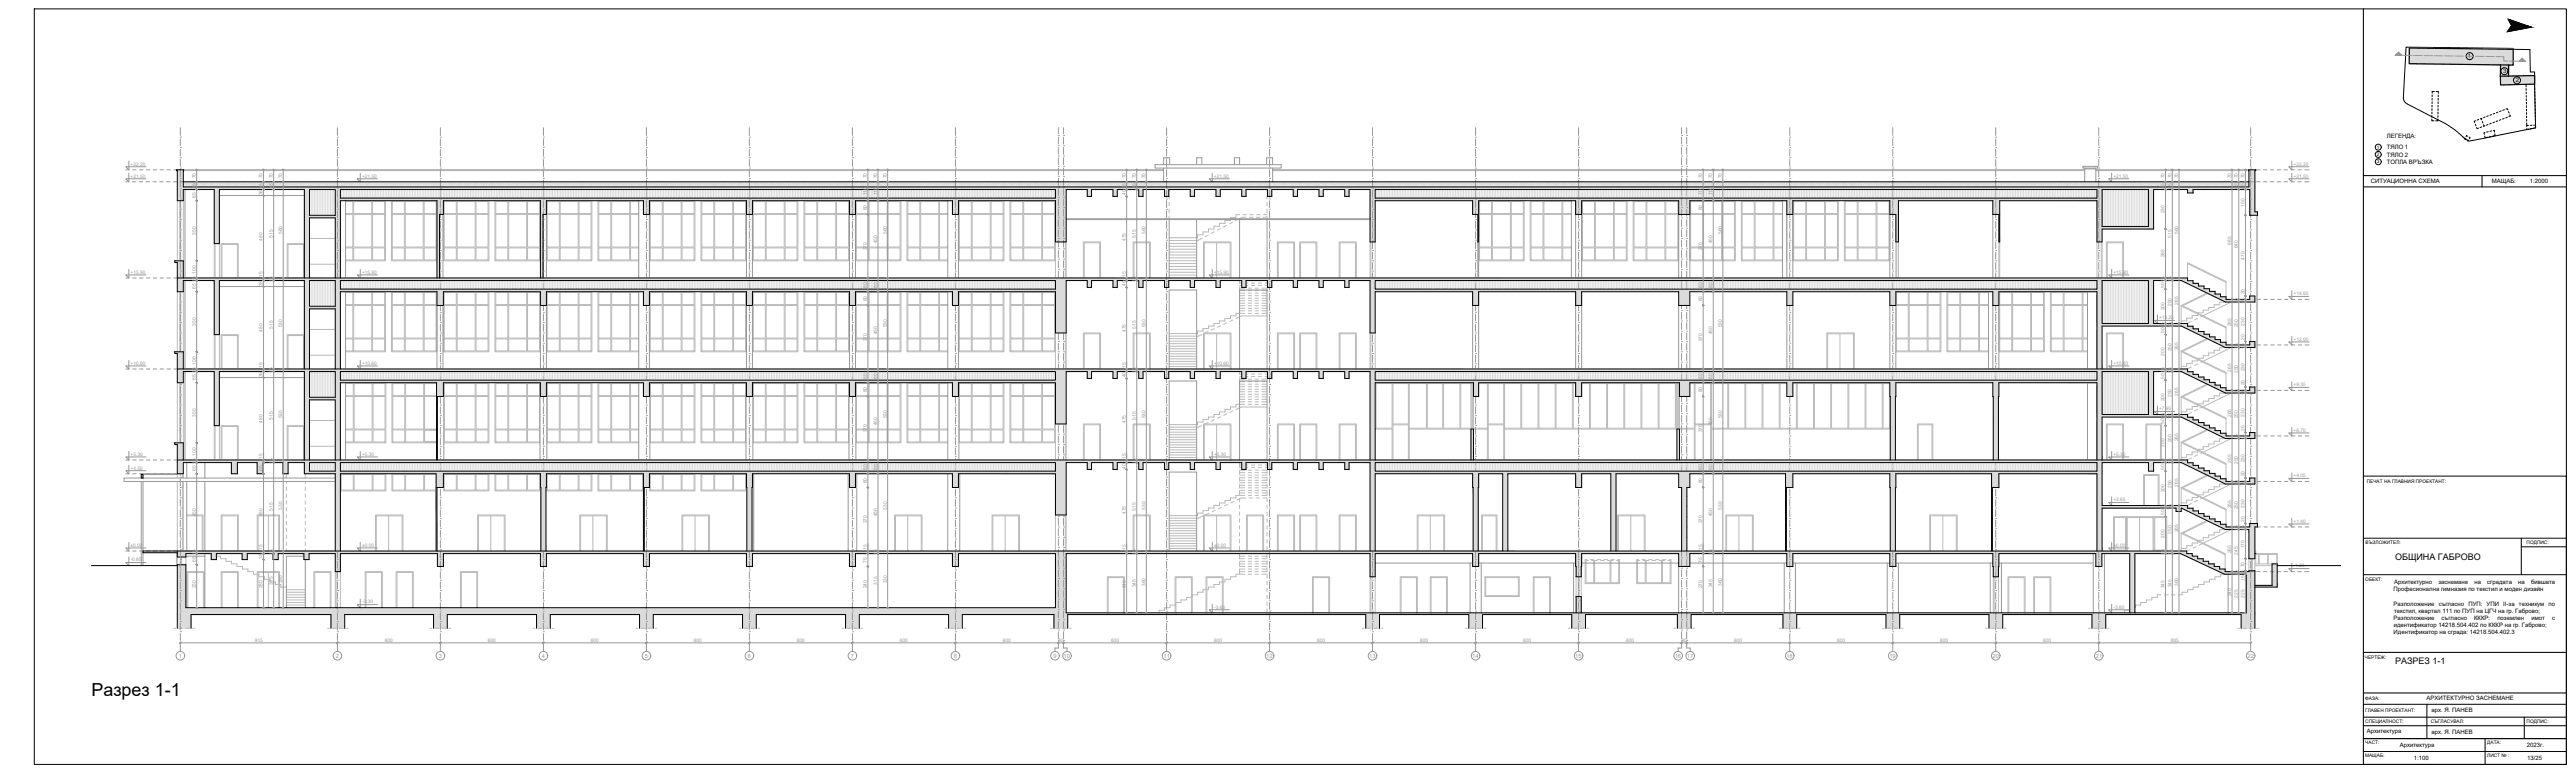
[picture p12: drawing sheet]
<svg xmlns="http://www.w3.org/2000/svg" width="1500mm" height="450mm" viewBox="0 0 1500 450" stroke-linecap="round" stroke-linejoin="round" font-family="sans-serif">
<defs><g id="words">
<text font-size="10.5" x="53" y="405">Разрез 1-1</text>
<g font-size="5.2">
<text x="1395" y="326">ОБЩИНА ГАБРОВО</text>
<text x="1395" y="386">РАЗРЕЗ 1-1</text>
</g>
<g font-size="3.5">
<text x="1438" y="34">1</text>
<text x="1458" y="43">3</text>
<text x="1465" y="48">2</text>
<text x="1390" y="81">ЛЕГЕНДА:</text>
<text x="1390" y="87">ТЯЛО 1</text>
<text x="1390" y="91">ТЯЛО 2</text>
<text x="1390" y="95">ТОПЛА ВРЪЗКА</text>
<text x="1381" y="107">СИТУАЦИОННА СХЕМА</text>
<text x="1452" y="107">МАЩАБ:</text>
<text x="1474" y="107">1:2000</text>
<text x="1395" y="340">Архитектурно</text>
<text x="1420" y="340">заснемане</text>
<text x="1441" y="340">на</text>
<text x="1449" y="340">сградата</text>
<text x="1467" y="340">на</text>
<text x="1474" y="340">бившата</text>
<text x="1394" y="344">Професионална гимназия по текстил и моден дизайн</text>
<text x="1394" y="353">Разположение</text>
<text x="1421" y="353">съгласно</text>
<text x="1438" y="353">ПУП: УПИ</text>
<text x="1458" y="353">II-за</text>
<text x="1467" y="353">техникум</text>
<text x="1485" y="353">по</text>
<text x="1395" y="357">текстил, квартал 111 по ПУП на ЦГЧ на гр. Габрово;</text>
<text x="1394" y="361">Разположение</text>
<text x="1394" y="365">идентификатор 14218.504.402 по КККР на гр. Габрово;</text>
<text x="1422" y="361">съгласно</text>
<text x="1441" y="361">КККР:</text>
<text x="1455" y="361">поземлен</text>
<text x="1475" y="361">имот</text>
<text x="1487" y="361">с</text>
<text x="1394" y="369">Идентификатор на сграда: 14218.504.402.3</text>
<text x="1414" y="408">АРХИТЕКТУРНО ЗАСНЕМАНЕ</text>
<text x="1416" y="415">арх. Я. ПАНЕВ</text>
<text x="1379" y="427">Архитектура</text>
<text x="1416" y="427">арх. Я. ПАНЕВ</text>
<text x="1398" y="435">Архитектура</text>
<text x="1472" y="435">2023г.</text>
<text x="1406" y="442">1:100</text>
<text x="1472" y="442">13/25</text>
</g>
<g font-size="3.4" fill="#989898">
<text x="104" y="383">1</text>
<text x="196" y="383">2</text>
<text x="256" y="383">3</text>
<text x="316" y="383">4</text>
<text x="376" y="383">5</text>
<text x="436" y="383">6</text>
<text x="496" y="383">7</text>
<text x="556" y="383">8</text>
<text x="614" y="383">9</text>
<text x="620" y="383">10</text>
<text x="678" y="383">11</text>
<text x="738" y="383">12</text>
<text x="798" y="383">13</text>
<text x="858" y="383">14</text>
<text x="918" y="383">15</text>
<text x="976" y="383">16</text>
<text x="983" y="383">17</text>
<text x="1041" y="383">18</text>
<text x="1101" y="383">19</text>
<text x="1161" y="383">20</text>
<text x="1221" y="383">21</text>
<text x="1309" y="383">22</text>
</g>
<g font-size="2.8">
<text x="1385" y="87">1</text>
<text x="1385" y="95">3</text>
<text x="1385" y="91">2</text>
<text x="1379" y="281">ПЕЧАТ НА ГЛАВНИЯ ПРОЕКТАНТ:</text>
<text x="1378" y="317">ВЪЗЛОЖИТЕЛ:</text>
<text x="1472" y="317">ПОДПИС:</text>
<text x="1378" y="338">ОБЕКТ:</text>
<text x="1378" y="384">ЧЕРТЕЖ:</text>
<text x="1378" y="408">ФАЗА:</text>
<text x="1378" y="415">ГЛАВЕН ПРОЕКТАНТ:</text>
<text x="1378" y="421">СПЕЦИАЛНОСТ:</text>
<text x="1416" y="421">СЪГЛАСУВАЛ:</text>
<text x="1472" y="421">ПОДПИС:</text>
<text x="1378" y="433">ЧАСТ:</text>
<text x="1449" y="433">ДАТА:</text>
<text x="1378" y="441">МАЩАБ:</text>
<text x="1449" y="441">ЛИСТ № :</text>
</g>
<g font-size="2.8" fill="#989898">
<text x="76" y="96">+22.20</text>
<text x="1336" y="96">+22.20</text>
<text x="76" y="103">+21.50</text>
<text x="114" y="104" transform="rotate(-90 114 104)">70</text>
<text x="153" y="104" transform="rotate(-90 153 104)">70</text>
<text x="159" y="104" transform="rotate(-90 159 104)">70</text>
<text x="164" y="104" transform="rotate(-90 164 104)">70</text>
<text x="211" y="103">+21.50</text>
<text x="505" y="104" transform="rotate(-90 505 104)">70</text>
<text x="511" y="104" transform="rotate(-90 511 104)">70</text>
<text x="517" y="104" transform="rotate(-90 517 104)">70</text>
<text x="656" y="104" transform="rotate(-90 656 104)">70</text>
<text x="662" y="104" transform="rotate(-90 662 104)">70</text>
<text x="667" y="104" transform="rotate(-90 667 104)">70</text>
<text x="707" y="103">+21.50</text>
<text x="992" y="104" transform="rotate(-90 992 104)">70</text>
<text x="997" y="104" transform="rotate(-90 997 104)">70</text>
<text x="1003" y="104" transform="rotate(-90 1003 104)">70</text>
<text x="1231" y="103">+21.50</text>
<text x="1261" y="104" transform="rotate(-90 1261 104)">70</text>
<text x="1265" y="104" transform="rotate(-90 1265 104)">70</text>
<text x="1269" y="104" transform="rotate(-90 1269 104)">70</text>
<text x="1300" y="104" transform="rotate(-90 1300 104)">70</text>
<text x="1304" y="104" transform="rotate(-90 1304 104)">70</text>
<text x="1308" y="104" transform="rotate(-90 1308 104)">70</text>
<text x="1336" y="103">+21.50</text>
<text x="114" y="110" transform="rotate(-90 114 110)">45</text>
<text x="153" y="114" transform="rotate(-90 153 114)">35</text>
<text x="153" y="110" transform="rotate(-90 153 110)">45</text>
<text x="159" y="110" transform="rotate(-90 159 110)">45</text>
<text x="505" y="114" transform="rotate(-90 505 114)">110</text>
<text x="511" y="114" transform="rotate(-90 511 114)">110</text>
<text x="656" y="114" transform="rotate(-90 656 114)">40</text>
<text x="656" y="110" transform="rotate(-90 656 110)">45</text>
<text x="662" y="110" transform="rotate(-90 662 110)">45</text>
<text x="992" y="114" transform="rotate(-90 992 114)">110</text>
<text x="997" y="114" transform="rotate(-90 997 114)">110</text>
<text x="1261" y="110" transform="rotate(-90 1261 110)">45</text>
<text x="1265" y="110" transform="rotate(-90 1265 110)">45</text>
<text x="1304" y="110" transform="rotate(-90 1304 110)">45</text>
<text x="1308" y="110" transform="rotate(-90 1308 110)">45</text>
<text x="114" y="115" transform="rotate(-90 114 115)">65</text>
<text x="505" y="122" transform="rotate(-90 505 122)">80</text>
<text x="992" y="122" transform="rotate(-90 992 122)">80</text>
<text x="1261" y="124" transform="rotate(-90 1261 124)">230</text>
<text x="1308" y="120" transform="rotate(-90 1308 120)">150</text>
<text x="114" y="137" transform="rotate(-90 114 137)">350</text>
<text x="164" y="136" transform="rotate(-90 164 136)">560</text>
<text x="517" y="136" transform="rotate(-90 517 136)">560</text>
<text x="667" y="136" transform="rotate(-90 667 136)">560</text>
<text x="1003" y="136" transform="rotate(-90 1003 136)">560</text>
<text x="1269" y="136" transform="rotate(-90 1269 136)">560</text>
<text x="153" y="140" transform="rotate(-90 153 140)">480</text>
<text x="159" y="138" transform="rotate(-90 159 138)">515</text>
<text x="511" y="142" transform="rotate(-90 511 142)">450</text>
<text x="656" y="140" transform="rotate(-90 656 140)">475</text>
<text x="662" y="138" transform="rotate(-90 662 138)">515</text>
<text x="997" y="142" transform="rotate(-90 997 142)">450</text>
<text x="1265" y="138" transform="rotate(-90 1265 138)">515</text>
<text x="1300" y="142" transform="rotate(-90 1300 142)">685</text>
<text x="505" y="146" transform="rotate(-90 505 146)">370</text>
<text x="992" y="146" transform="rotate(-90 992 146)">370</text>
<text x="1261" y="150" transform="rotate(-90 1261 150)">285</text>
<text x="1304" y="145" transform="rotate(-90 1304 145)">640</text>
<text x="1308" y="151" transform="rotate(-90 1308 151)">470</text>
<text x="76" y="159">+15.90</text>
<text x="114" y="159" transform="rotate(-90 114 159)">100</text>
<text x="153" y="161" transform="rotate(-90 153 161)">15</text>
<text x="211" y="159">+15.90</text>
<text x="656" y="161" transform="rotate(-90 656 161)">15</text>
<text x="707" y="159">+15.90</text>
<text x="1231" y="159">+15.90</text>
<text x="114" y="164" transform="rotate(-90 114 164)">15</text>
<text x="153" y="167" transform="rotate(-90 153 167)">35</text>
<text x="159" y="164" transform="rotate(-90 159 164)">15</text>
<text x="505" y="167" transform="rotate(-90 505 167)">80</text>
<text x="511" y="167" transform="rotate(-90 511 167)">80</text>
<text x="656" y="167" transform="rotate(-90 656 167)">40</text>
<text x="662" y="164" transform="rotate(-90 662 164)">15</text>
<text x="992" y="167" transform="rotate(-90 992 167)">80</text>
<text x="997" y="167" transform="rotate(-90 997 167)">80</text>
<text x="1261" y="167" transform="rotate(-90 1261 167)">5015</text>
<text x="1265" y="164" transform="rotate(-90 1265 164)">15</text>
<text x="114" y="168" transform="rotate(-90 114 168)">65</text>
<text x="1308" y="171" transform="rotate(-90 1308 171)">20</text>
<text x="1336" y="172">+14.65</text>
<text x="505" y="175" transform="rotate(-90 505 175)">80</text>
<text x="992" y="175" transform="rotate(-90 992 175)">80</text>
<text x="1265" y="178" transform="rotate(-90 1265 178)">250</text>
<text x="1269" y="177" transform="rotate(-90 1269 177)">265</text>
<text x="1304" y="177" transform="rotate(-90 1304 177)">15</text>
<text x="1308" y="177" transform="rotate(-90 1308 177)">15</text>
<text x="1258" y="186">+13.25</text>
<text x="1261" y="181" transform="rotate(-90 1261 181)">200</text>
<text x="114" y="190" transform="rotate(-90 114 190)">350</text>
<text x="159" y="191" transform="rotate(-90 159 191)">515</text>
<text x="164" y="191" transform="rotate(-90 164 191)">530</text>
<text x="517" y="191" transform="rotate(-90 517 191)">530</text>
<text x="662" y="191" transform="rotate(-90 662 191)">515</text>
<text x="667" y="191" transform="rotate(-90 667 191)">530</text>
<text x="1003" y="191" transform="rotate(-90 1003 191)">530</text>
<text x="1265" y="191" transform="rotate(-90 1265 191)">15</text>
<text x="1300" y="190" transform="rotate(-90 1300 190)">265</text>
<text x="1304" y="191" transform="rotate(-90 1304 191)">250</text>
<text x="1308" y="190" transform="rotate(-90 1308 190)">230</text>
<text x="153" y="193" transform="rotate(-90 153 193)">480</text>
<text x="511" y="195" transform="rotate(-90 511 195)">450</text>
<text x="656" y="193" transform="rotate(-90 656 193)">475</text>
<text x="997" y="195" transform="rotate(-90 997 195)">450</text>
<text x="1261" y="194" transform="rotate(-90 1261 194)">5015</text>
<text x="1308" y="198" transform="rotate(-90 1308 198)">20</text>
<text x="505" y="199" transform="rotate(-90 505 199)">370</text>
<text x="992" y="199" transform="rotate(-90 992 199)">370</text>
<text x="1269" y="204" transform="rotate(-90 1269 204)">265</text>
<text x="1304" y="203" transform="rotate(-90 1304 203)">15</text>
<text x="1308" y="203" transform="rotate(-90 1308 203)">15</text>
<text x="1336" y="198">+12.00</text>
<text x="1261" y="207" transform="rotate(-90 1261 207)">200</text>
<text x="1265" y="205" transform="rotate(-90 1265 205)">250</text>
<text x="76" y="212">+10.60</text>
<text x="114" y="212" transform="rotate(-90 114 212)">100</text>
<text x="153" y="214" transform="rotate(-90 153 214)">15</text>
<text x="211" y="212">+10.60</text>
<text x="656" y="214" transform="rotate(-90 656 214)">15</text>
<text x="707" y="212">+10.60</text>
<text x="1231" y="212">+10.60</text>
<text x="114" y="221" transform="rotate(-90 114 221)">65</text>
<text x="114" y="217" transform="rotate(-90 114 217)">15</text>
<text x="153" y="220" transform="rotate(-90 153 220)">35</text>
<text x="159" y="217" transform="rotate(-90 159 217)">15</text>
<text x="505" y="220" transform="rotate(-90 505 220)">80</text>
<text x="511" y="220" transform="rotate(-90 511 220)">80</text>
<text x="656" y="220" transform="rotate(-90 656 220)">40</text>
<text x="662" y="217" transform="rotate(-90 662 217)">15</text>
<text x="992" y="220" transform="rotate(-90 992 220)">80</text>
<text x="997" y="220" transform="rotate(-90 997 220)">80</text>
<text x="1261" y="220" transform="rotate(-90 1261 220)">5015</text>
<text x="1265" y="217" transform="rotate(-90 1265 217)">15</text>
<text x="1300" y="216" transform="rotate(-90 1300 216)">265</text>
<text x="1304" y="217" transform="rotate(-90 1304 217)">250</text>
<text x="1308" y="216" transform="rotate(-90 1308 216)">230</text>
<text x="1308" y="224" transform="rotate(-90 1308 224)">20</text>
<text x="1336" y="225">+9.35</text>
<text x="505" y="228" transform="rotate(-90 505 228)">80</text>
<text x="992" y="228" transform="rotate(-90 992 228)">80</text>
<text x="1261" y="234" transform="rotate(-90 1261 234)">200</text>
<text x="1265" y="231" transform="rotate(-90 1265 231)">250</text>
<text x="1269" y="230" transform="rotate(-90 1269 230)">265</text>
<text x="1304" y="230" transform="rotate(-90 1304 230)">15</text>
<text x="1308" y="230" transform="rotate(-90 1308 230)">15</text>
<text x="1258" y="239">+7.95</text>
<text x="114" y="243" transform="rotate(-90 114 243)">350</text>
<text x="159" y="244" transform="rotate(-90 159 244)">515</text>
<text x="164" y="244" transform="rotate(-90 164 244)">530</text>
<text x="517" y="244" transform="rotate(-90 517 244)">530</text>
<text x="662" y="244" transform="rotate(-90 662 244)">515</text>
<text x="667" y="244" transform="rotate(-90 667 244)">530</text>
<text x="1003" y="244" transform="rotate(-90 1003 244)">530</text>
<text x="1265" y="244" transform="rotate(-90 1265 244)">15</text>
<text x="1300" y="243" transform="rotate(-90 1300 243)">265</text>
<text x="1304" y="244" transform="rotate(-90 1304 244)">250</text>
<text x="1308" y="243" transform="rotate(-90 1308 243)">230</text>
<text x="153" y="246" transform="rotate(-90 153 246)">480</text>
<text x="505" y="252" transform="rotate(-90 505 252)">370</text>
<text x="511" y="248" transform="rotate(-90 511 248)">450</text>
<text x="656" y="246" transform="rotate(-90 656 246)">475</text>
<text x="992" y="252" transform="rotate(-90 992 252)">370</text>
<text x="997" y="248" transform="rotate(-90 997 248)">450</text>
<text x="1261" y="247" transform="rotate(-90 1261 247)">5015</text>
<text x="1308" y="251" transform="rotate(-90 1308 251)">20</text>
<text x="1336" y="251">+6.70</text>
<text x="1265" y="258" transform="rotate(-90 1265 258)">250</text>
<text x="1269" y="257" transform="rotate(-90 1269 257)">265</text>
<text x="1304" y="256" transform="rotate(-90 1304 256)">15</text>
<text x="1308" y="256" transform="rotate(-90 1308 256)">15</text>
<text x="1261" y="260" transform="rotate(-90 1261 260)">200</text>
<text x="76" y="265">+5.30</text>
<text x="114" y="265" transform="rotate(-90 114 265)">100</text>
<text x="153" y="267" transform="rotate(-90 153 267)">15</text>
<text x="211" y="265">+5.30</text>
<text x="656" y="267" transform="rotate(-90 656 267)">15</text>
<text x="707" y="265">+5.30</text>
<text x="1231" y="265">+5.30</text>
<text x="1300" y="269" transform="rotate(-90 1300 269)">265</text>
<text x="1308" y="269" transform="rotate(-90 1308 269)">230</text>
<text x="76" y="273">+4.50</text>
<text x="114" y="274" transform="rotate(-90 114 274)">65</text>
<text x="114" y="270" transform="rotate(-90 114 270)">15</text>
<text x="153" y="274" transform="rotate(-90 153 274)">65</text>
<text x="159" y="270" transform="rotate(-90 159 270)">15</text>
<text x="505" y="273" transform="rotate(-90 505 273)">80</text>
<text x="511" y="273" transform="rotate(-90 511 273)">80</text>
<text x="656" y="273" transform="rotate(-90 656 273)">40</text>
<text x="662" y="270" transform="rotate(-90 662 270)">15</text>
<text x="992" y="273" transform="rotate(-90 992 273)">80</text>
<text x="997" y="273" transform="rotate(-90 997 273)">80</text>
<text x="1261" y="273" transform="rotate(-90 1261 273)">5015</text>
<text x="1265" y="270" transform="rotate(-90 1265 270)">15</text>
<text x="1304" y="270" transform="rotate(-90 1304 270)">250</text>
<text x="505" y="281" transform="rotate(-90 505 281)">80</text>
<text x="992" y="281" transform="rotate(-90 992 281)">80</text>
<text x="1308" y="277" transform="rotate(-90 1308 277)">20</text>
<text x="1336" y="278">+4.05</text>
<text x="1261" y="287" transform="rotate(-90 1261 287)">200</text>
<text x="1265" y="284" transform="rotate(-90 1265 284)">250</text>
<text x="1269" y="283" transform="rotate(-90 1269 283)">265</text>
<text x="1304" y="283" transform="rotate(-90 1304 283)">15</text>
<text x="1308" y="283" transform="rotate(-90 1308 283)">15</text>
<text x="1231" y="292">+2.65</text>
<text x="159" y="297" transform="rotate(-90 159 297)">515</text>
<text x="164" y="297" transform="rotate(-90 164 297)">530</text>
<text x="517" y="297" transform="rotate(-90 517 297)">530</text>
<text x="656" y="299" transform="rotate(-90 656 299)">475</text>
<text x="662" y="297" transform="rotate(-90 662 297)">515</text>
<text x="667" y="297" transform="rotate(-90 667 297)">530</text>
<text x="1003" y="297" transform="rotate(-90 1003 297)">530</text>
<text x="1261" y="300" transform="rotate(-90 1261 300)">5015</text>
<text x="1265" y="297" transform="rotate(-90 1265 297)">15</text>
<text x="1300" y="296" transform="rotate(-90 1300 296)">265</text>
<text x="1304" y="297" transform="rotate(-90 1304 297)">250</text>
<text x="1308" y="296" transform="rotate(-90 1308 296)">230</text>
<text x="114" y="301" transform="rotate(-90 114 301)">450</text>
<text x="153" y="301" transform="rotate(-90 153 301)">450</text>
<text x="505" y="305" transform="rotate(-90 505 305)">370</text>
<text x="511" y="301" transform="rotate(-90 511 301)">450</text>
<text x="992" y="305" transform="rotate(-90 992 305)">370</text>
<text x="997" y="301" transform="rotate(-90 997 301)">450</text>
<text x="1308" y="304" transform="rotate(-90 1308 304)">20</text>
<text x="1336" y="304">+1.40</text>
<text x="1265" y="311" transform="rotate(-90 1265 311)">250</text>
<text x="1269" y="310" transform="rotate(-90 1269 310)">265</text>
<text x="1304" y="309" transform="rotate(-90 1304 309)">15</text>
<text x="1308" y="309" transform="rotate(-90 1308 309)">15</text>
<text x="1261" y="313" transform="rotate(-90 1261 313)">200</text>
<text x="76" y="318">±0.00</text>
<text x="114" y="323" transform="rotate(-90 114 323)">15</text>
<text x="153" y="320" transform="rotate(-90 153 320)">15</text>
<text x="159" y="323" transform="rotate(-90 159 323)">15</text>
<text x="211" y="318">±0.00</text>
<text x="505" y="320" transform="rotate(-90 505 320)">15</text>
<text x="511" y="323" transform="rotate(-90 511 323)">15</text>
<text x="656" y="320" transform="rotate(-90 656 320)">15</text>
<text x="662" y="323" transform="rotate(-90 662 323)">15</text>
<text x="707" y="318">±0.00</text>
<text x="992" y="320" transform="rotate(-90 992 320)">15</text>
<text x="997" y="323" transform="rotate(-90 997 323)">15</text>
<text x="1231" y="318">±0.00</text>
<text x="1261" y="323" transform="rotate(-90 1261 323)">15</text>
<text x="1265" y="323" transform="rotate(-90 1265 323)">15</text>
<text x="1300" y="322" transform="rotate(-90 1300 322)">260</text>
<text x="1304" y="323" transform="rotate(-90 1304 323)">245</text>
<text x="1308" y="319" transform="rotate(-90 1308 319)">170</text>
<text x="76" y="327">-0.85</text>
<text x="114" y="327" transform="rotate(-90 114 327)">65</text>
<text x="153" y="325" transform="rotate(-90 153 325)">35</text>
<text x="505" y="328" transform="rotate(-90 505 328)">75</text>
<text x="992" y="328" transform="rotate(-90 992 328)">75</text>
<text x="1304" y="335" transform="rotate(-90 1304 335)">15</text>
<text x="1308" y="333" transform="rotate(-90 1308 333)">5</text>
<text x="1308" y="330" transform="rotate(-90 1308 330)">70</text>
<text x="1336" y="330">-1.20</text>
<text x="159" y="340" transform="rotate(-90 159 340)">315</text>
<text x="164" y="340" transform="rotate(-90 164 340)">330</text>
<text x="511" y="340" transform="rotate(-90 511 340)">315</text>
<text x="517" y="340" transform="rotate(-90 517 340)">330</text>
<text x="662" y="342" transform="rotate(-90 662 342)">345</text>
<text x="667" y="341" transform="rotate(-90 667 341)">360</text>
<text x="997" y="342" transform="rotate(-90 997 342)">345</text>
<text x="1003" y="341" transform="rotate(-90 1003 341)">360</text>
<text x="1265" y="342" transform="rotate(-90 1265 342)">345</text>
<text x="1269" y="341" transform="rotate(-90 1269 341)">360</text>
<text x="1308" y="338" transform="rotate(-90 1308 338)">15</text>
<text x="114" y="343" transform="rotate(-90 114 343)">250</text>
<text x="153" y="343" transform="rotate(-90 153 343)">280</text>
<text x="505" y="343" transform="rotate(-90 505 343)">240</text>
<text x="656" y="343" transform="rotate(-90 656 343)">345</text>
<text x="992" y="343" transform="rotate(-90 992 343)">270</text>
<text x="1261" y="343" transform="rotate(-90 1261 343)">345</text>
<text x="1300" y="347" transform="rotate(-90 1300 347)">240</text>
<text x="1304" y="348" transform="rotate(-90 1304 348)">225</text>
<text x="1308" y="348" transform="rotate(-90 1308 348)">225</text>
<text x="211" y="351">-3.30</text>
<text x="707" y="354">-3.60</text>
<text x="1231" y="354">-3.60</text>
<text x="148" y="374">915</text>
<text x="224" y="374">600</text>
<text x="284" y="374">600</text>
<text x="344" y="374">600</text>
<text x="404" y="374">600</text>
<text x="464" y="374">600</text>
<text x="524" y="374">600</text>
<text x="584" y="374">600</text>
<text x="617" y="374">30</text>
<text x="647" y="374">600</text>
<text x="707" y="374">600</text>
<text x="767" y="374">600</text>
<text x="827" y="374">600</text>
<text x="887" y="374">600</text>
<text x="947" y="374">600</text>
<text x="980" y="374">30</text>
<text x="1010" y="374">600</text>
<text x="1070" y="374">600</text>
<text x="1130" y="374">600</text>
<text x="1190" y="374">600</text>
<text x="1264" y="374">885</text>
</g>
</g></defs>
<g fill="#dbdbdb" stroke="#dbdbdb" stroke-width=".58">
<path d="M621 268l177 1v-1zM621 268l177 1h-177z"/>
<path d="M783 269l3 4v-4zM783 269l3 4h-3z"/>
<path d="M768 269l3 4v-4zM768 269l3 4h-3z"/>
<path d="M753 269l3 4v-4zM753 269l3 4h-3z"/>
<path d="M738 269l3 4v-4zM738 269l3 4h-3z"/>
<path d="M723 269l3 4v-4zM723 269l3 4h-3z"/>
<path d="M708 269l3 4v-4zM708 269l3 4h-3z"/>
<path d="M693 269l3 4v-4zM693 269l3 4h-3z"/>
<path d="M678 269l3 4v-4zM678 269l3 4h-3z"/>
<path d="M663 269l3 4v-4zM663 269l3 4h-3z"/>
<path d="M648 269l3 4v-4zM648 269l3 4h-3z"/>
<path d="M633 269l3 4v-4zM633 269l3 4h-3z"/>
<path d="M798 321l476 1v-1zM798 321l476 1h-476z"/>
<path d="M1270 322l7 2v-2zM1270 322l7 2h-4z"/>
<path d="M1273 324l7 1v-1zM1273 324l7 1h-3z"/>
<path d="M1277 325l6 2v-2zM1277 325l6 2h-3z"/>
<path d="M1280 327l7 1v-1zM1280 327l7 1h-4z"/>
<path d="M1283 328l7 2v-2zM1283 328l7 2h-4z"/>
<path d="M1221 322l3 8v-8zM1221 322l3 8h-3z"/>
<path d="M1161 322l3 8v-8zM1161 322l3 8h-3z"/>
<path d="M1101 322l3 8v-8zM1101 322l3 8h-3z"/>
<path d="M1041 322l3 8v-8zM1041 322l3 8h-3z"/>
<path d="M978 322l6 8v-8zM978 322l6 8h-6z"/>
<path d="M918 322l3 8v-8zM918 322l3 8h-3z"/>
<path d="M858 322l3 8v-8zM858 322l3 8h-3z"/>
<path d="M1286 330l7 1v-1zM1286 330l7 1h-4z"/>
<path d="M1310 332l4 1v-1zM1310 332l4 1h-4z"/>
<path d="M1289 331l7 2v-2zM1289 331l7 2h-3z"/>
<path d="M1293 333l21 1v-1zM1293 333l21 1h-18z"/>
<path d="M1161 330l3 6v-6zM1161 330l3 6h-3z"/>
<path d="M918 330l3 6v-6zM918 330l3 6h-3z"/>
<path d="M798 322l3 14v-14zM798 322l3 14h-3z"/>
<path d="M1324 328l3 13v-13zM1324 328l3 13h-3z"/>
<path d="M1309 334l5 7v-7zM1309 334l5 7h-5z"/>
<path d="M1314 341l13 1v-1zM1314 341l13 1h-13z"/>
<path d="M1309 341l5 1v-1zM1309 341l5 1h-5z"/>
<path d="M1309 342l5 15v-15zM1309 342l5 15h-5z"/>
<path d="M1241 322l3 35v-35zM1241 322l3 35h-3z"/>
<path d="M798 357l516 1v-1zM798 357l516 1h-516z"/>
<path d="M1306 358l8 8v-8zM1306 358l8 8h-8z"/>
<path d="M1219 358l8 8v-8zM1219 358l8 8h-8z"/>
<path d="M1159 358l8 8v-8zM1159 358l8 8h-8z"/>
<path d="M1099 358l8 8v-8zM1099 358l8 8h-8z"/>
<path d="M1039 358l8 8v-8zM1039 358l8 8h-8z"/>
<path d="M977 358l8 8v-8zM977 358l8 8h-8z"/>
<path d="M916 358l8 8v-8zM916 358l8 8h-8z"/>
<path d="M856 358l8 8v-8zM856 358l8 8h-8z"/>
<path d="M798 358l6 8v-8zM798 358l6 8h-6z"/>
<path d="M103 321l518 1v-1zM103 321l518 1h-518z"/>
<path d="M103 322l5 2v-2zM103 322l5 2h-5z"/>
<path d="M177 322l3 4v-4zM177 322l3 4h-3z"/>
<path d="M159 322l3 4v-4zM159 322l3 4h-3z"/>
<path d="M141 322l3 4v-4zM141 322l3 4h-3z"/>
<path d="M123 322l3 4v-4zM123 322l3 4h-3z"/>
<path d="M555 322l3 8v-8zM555 322l3 8h-3z"/>
<path d="M495 322l3 8v-8zM495 322l3 8h-3z"/>
<path d="M435 322l3 8v-8zM435 322l3 8h-3z"/>
<path d="M375 322l3 8v-8zM375 322l3 8h-3z"/>
<path d="M315 322l3 8v-8zM315 322l3 8h-3z"/>
<path d="M255 322l3 8v-8zM255 322l3 8h-3z"/>
<path d="M195 322l3 11v-11zM195 322l3 11h-3z"/>
<path d="M615 322l6 32v-32zM615 322l6 32h-6z"/>
<path d="M103 329l5 25v-25zM103 329l5 25h-5z"/>
<path d="M103 354l518 4v-4zM103 354l518 4h-518z"/>
<path d="M614 358l7 8v-8zM614 358l7 8h-7z"/>
<path d="M553 358l8 8v-8zM553 358l8 8h-8z"/>
<path d="M493 358l8 8v-8zM493 358l8 8h-8z"/>
<path d="M433 358l8 8v-8zM433 358l8 8h-8z"/>
<path d="M373 358l8 8v-8zM373 358l8 8h-8z"/>
<path d="M313 358l8 8v-8zM313 358l8 8h-8z"/>
<path d="M253 358l8 8v-8zM253 358l8 8h-8z"/>
<path d="M193 358l8 8v-8zM193 358l8 8h-8z"/>
<path d="M103 358l8 8v-8zM103 358l8 8h-8z"/>
<path d="M621 321l177 1v-1zM621 321l177 1h-177z"/>
<path d="M621 357l177 1v-1zM621 357l177 1h-177z"/>
<path d="M796 358l2 8v-8zM796 358l2 8h-2z"/>
<path d="M621 358l1 8v-8zM621 358l1 8h-1z"/>
<path d="M918 347l3 10v-10zM918 347l3 10h-3z"/>
<path d="M621 215l177 1v-1zM621 215l177 1h-177z"/>
<path d="M783 216l3 4v-4zM783 216l3 4h-3z"/>
<path d="M768 216l3 4v-4zM768 216l3 4h-3z"/>
<path d="M753 216l3 4v-4zM753 216l3 4h-3z"/>
<path d="M738 216l3 4v-4zM738 216l3 4h-3z"/>
<path d="M723 216l3 4v-4zM723 216l3 4h-3z"/>
<path d="M708 216l3 4v-4zM708 216l3 4h-3z"/>
<path d="M693 216l3 4v-4zM693 216l3 4h-3z"/>
<path d="M678 216l3 4v-4zM678 216l3 4h-3z"/>
<path d="M663 216l3 4v-4zM663 216l3 4h-3z"/>
<path d="M648 216l3 4v-4zM648 216l3 4h-3z"/>
<path d="M633 216l3 4v-4zM633 216l3 4h-3z"/>
<path d="M621 162l177 1v-1zM621 162l177 1h-177z"/>
<path d="M783 163l3 4v-4zM783 163l3 4h-3z"/>
<path d="M768 163l3 4v-4zM768 163l3 4h-3z"/>
<path d="M753 163l3 4v-4zM753 163l3 4h-3z"/>
<path d="M738 163l3 4v-4zM738 163l3 4h-3z"/>
<path d="M723 163l3 4v-4zM723 163l3 4h-3z"/>
<path d="M708 163l3 4v-4zM708 163l3 4h-3z"/>
<path d="M693 163l3 4v-4zM693 163l3 4h-3z"/>
<path d="M678 163l3 4v-4zM678 163l3 4h-3z"/>
<path d="M663 163l3 4v-4zM663 163l3 4h-3z"/>
<path d="M648 163l3 4v-4zM648 163l3 4h-3z"/>
<path d="M633 163l3 4v-4zM633 163l3 4h-3z"/>
<path d="M82 276l1 2v-2zM82 276l1 2h-1z"/>
<path d="M621 109l177 1v-1zM621 109l177 1h-177z"/>
<path d="M783 110l3 4v-4zM783 110l3 4h-3z"/>
<path d="M768 110l3 4v-4zM768 110l3 4h-3z"/>
<path d="M753 110l3 4v-4zM753 110l3 4h-3z"/>
<path d="M738 110l3 4v-4zM738 110l3 4h-3z"/>
<path d="M723 110l3 4v-4zM723 110l3 4h-3z"/>
<path d="M708 110l3 4v-4zM708 110l3 4h-3z"/>
<path d="M693 110l3 4v-4zM693 110l3 4h-3z"/>
<path d="M678 110l3 4v-4zM678 110l3 4h-3z"/>
<path d="M663 110l3 4v-4zM663 110l3 4h-3z"/>
<path d="M648 110l3 4v-4zM648 110l3 4h-3z"/>
<path d="M633 110l3 4v-4zM633 110l3 4h-3z"/>
<path d="M103 99h4zM103 99h4h-4z"/>
<path d="M103 99l4 7v-7zM103 99l4 7h-4z"/>
<path d="M103 106l4 3v-3zM103 106l4 3h-4z"/>
<path d="M103 109l518 1v-1zM103 109l518 1h-518z"/>
<path d="M615 110l6 5v-5zM615 110l6 5h-6z"/>
<path d="M195 110l3 5v-5zM195 110l3 5h-3z"/>
<path d="M195 115l426 2v-2zM195 115l426 2h-426z"/>
<path d="M103 110l4 7v-7zM103 110l4 7h-4z"/>
<path d="M555 117l3 8v-8zM555 117l3 8h-3z"/>
<path d="M495 117l3 8v-8zM495 117l3 8h-3z"/>
<path d="M435 117l3 8v-8zM435 117l3 8h-3z"/>
<path d="M375 117l3 8v-8zM375 117l3 8h-3z"/>
<path d="M315 117l3 8v-8zM315 117l3 8h-3z"/>
<path d="M255 117l3 8v-8zM255 117l3 8h-3z"/>
<path d="M195 117l3 8v-8zM195 117l3 8h-3z"/>
<path d="M177 110l3 15v-15zM177 110l3 15h-3z"/>
<path d="M177 125l21 2v-2zM177 125l21 2h-21z"/>
<path d="M615 117l6 24v-24zM615 117l6 24h-6z"/>
<path d="M125 110l3 32v-32zM125 110l3 32h-3z"/>
<path d="M102 152l5 1v-1zM102 152l5 1h-5z"/>
<path d="M315 125l1 37v-37zM315 125l1 37h-1z"/>
<path d="M255 125l1 37v-37zM255 125l1 37h-1z"/>
<path d="M195 127l3 35v-35zM195 127l3 35h-3z"/>
<path d="M177 127l3 35v-35zM177 127l3 35h-3z"/>
<path d="M103 153l4 9v-9zM103 153l4 9h-4z"/>
<path d="M1310 99h4zM1310 99h4h-4z"/>
<path d="M1310 99l4 7v-7zM1310 99l4 7h-4z"/>
<path d="M1310 106l4 3v-3zM1310 106l4 3h-4z"/>
<path d="M798 109l516 1v-1zM798 109l516 1h-516z"/>
<path d="M1274 110l4 2v-2zM1274 110l4 2h-4z"/>
<path d="M1222 110l3 5v-5zM1222 110l3 5h-3z"/>
<path d="M798 110l3 5v-5zM798 110l3 5h-3z"/>
<path d="M798 115l427 2v-2zM798 115l427 2h-427z"/>
<path d="M1311 110l3 13v-13zM1311 110l3 13h-3z"/>
<path d="M1161 117l4 8v-8zM1161 117l4 8h-4z"/>
<path d="M1101 117l5 8v-8zM1101 117l5 8h-5z"/>
<path d="M1041 117l3 8v-8zM1041 117l3 8h-3z"/>
<path d="M978 117l6 8v-8zM978 117l6 8h-6z"/>
<path d="M918 117l3 8v-8zM918 117l3 8h-3z"/>
<path d="M858 117l3 8v-8zM858 117l3 8h-3z"/>
<path d="M1311 123l4 2v-2zM1311 123l4 2h-4z"/>
<path d="M1252 110l3 22v-22zM1252 110l3 22h-3z"/>
<path d="M1222 117l3 15v-15zM1222 117l3 15h-3z"/>
<path d="M1222 132l33 1v-1zM1222 132l33 1h-33z"/>
<path d="M1222 133l3 8v-8zM1222 133l3 8h-3z"/>
<path d="M1164 125l1 16v-16zM1164 125l1 16h-1z"/>
<path d="M1104 125l2 16v-16zM1104 125l2 16h-2z"/>
<path d="M861 125v16v-16zM861 125v16z"/>
<path d="M798 117l3 24v-24zM798 117l3 24h-3z"/>
<path d="M798 268l476 1v-1zM798 268l476 1h-476z"/>
<path d="M1271 269h3zM1271 269h3z"/>
<path d="M1271 269l7 2v-2zM1271 269l7 2h-4z"/>
<path d="M1274 271l7 2v-2zM1274 271l7 2h-4z"/>
<path d="M1277 273l7 1v-1zM1277 273l7 1h-4z"/>
<path d="M1252 269l3 5v-5zM1252 269l3 5h-3z"/>
<path d="M1222 269l3 5v-5zM1222 269l3 5h-3z"/>
<path d="M798 269l3 5v-5zM798 269l3 5h-3z"/>
<path d="M1280 274l7 2v-2zM1280 274l7 2h-3z"/>
<path d="M798 274l427 2v-2zM798 274l427 2h-427z"/>
<path d="M1284 276l6 1v-1zM1284 276l6 1h-3z"/>
<path d="M1287 277l7 2v-2zM1287 277l7 2h-4z"/>
<path d="M1311 278l3 2v-2zM1311 278l3 2h-3z"/>
<path d="M1290 279l7 1v-1zM1290 279l7 1h-4z"/>
<path d="M1293 280l21 2v-2zM1293 280l21 2h-18z"/>
<path d="M1160 276l4 8v-8zM1160 276l4 8h-4z"/>
<path d="M1101 276l3 8v-8zM1101 276l3 8h-3z"/>
<path d="M1040 276l4 8v-8zM1040 276l4 8h-4z"/>
<path d="M978 276l6 8v-8zM978 276l6 8h-6z"/>
<path d="M918 276l3 8v-8zM918 276l3 8h-3z"/>
<path d="M858 276l3 8v-8zM858 276l3 8h-3z"/>
<path d="M1222 276l3 18v-18zM1222 276l3 18h-3z"/>
<path d="M1222 294l52 2v-2zM1222 294l52 2h-52z"/>
<path d="M1271 296h3zM1271 296h3z"/>
<path d="M1222 296h49zM1222 296h49z"/>
<path d="M1271 296h3zM1271 296h3z"/>
<path d="M1271 296l7 2v-2zM1271 296l7 2h-4z"/>
<path d="M1268 296l3 2v-2zM1268 296l3 2h-3z"/>
<path d="M1274 298l7 1v-1zM1274 298l7 1h-4z"/>
<path d="M1277 299l7 2v-2zM1277 299l7 2h-4z"/>
<path d="M1280 301l7 1v-1zM1280 301l7 1h-3z"/>
<path d="M1284 302l6 2v-2zM1284 302l6 2h-3z"/>
<path d="M1287 304l7 1v-1zM1287 304l7 1h-4z"/>
<path d="M1311 305l4 2v-2zM1311 305l4 2h-4z"/>
<path d="M1290 305l7 2v-2zM1290 305l7 2h-4z"/>
<path d="M1293 307l21 1v-1zM1293 307l21 1h-18z"/>
<path d="M1222 296l3 25v-25zM1222 296l3 25h-3z"/>
<path d="M1160 284l1 37v-37zM1160 284l1 37h-1z"/>
<path d="M1101 284l3 37v-37zM1101 284l3 37h-3z"/>
<path d="M980 284l3 37v-37zM980 284l3 37h-3z"/>
<path d="M938 276l3 45v-45zM938 276l3 45h-3z"/>
<path d="M875 276l3 45v-45zM875 276l3 45h-3z"/>
<path d="M858 284l3 37v-37zM858 284l3 37h-3z"/>
<path d="M798 276l3 45v-45zM798 276l3 45h-3z"/>
<path d="M1310 308l4 17v-17zM1310 308l4 17h-4z"/>
<path d="M798 215l476 1v-1zM798 215l476 1h-476z"/>
<path d="M1271 216h3zM1271 216h3z"/>
<path d="M1271 216l7 2v-2zM1271 216l7 2h-4z"/>
<path d="M1274 218l7 2v-2zM1274 218l7 2h-4z"/>
<path d="M1277 220l7 1v-1zM1277 220l7 1h-4z"/>
<path d="M1222 216l3 5v-5zM1222 216l3 5h-3z"/>
<path d="M798 216l3 5v-5zM798 216l3 5h-3z"/>
<path d="M1280 221l7 2v-2zM1280 221l7 2h-3z"/>
<path d="M798 221l427 2v-2zM798 221l427 2h-427z"/>
<path d="M1284 223l6 1v-1zM1284 223l6 1h-3z"/>
<path d="M1287 224l7 2v-2zM1287 224l7 2h-4z"/>
<path d="M1311 225l3 2v-2zM1311 225l3 2h-3z"/>
<path d="M1290 226l7 1v-1zM1290 226l7 1h-4z"/>
<path d="M1293 227l21 2v-2zM1293 227l21 2h-18z"/>
<path d="M1161 223l3 8v-8zM1161 223l3 8h-3z"/>
<path d="M1101 223l3 8v-8zM1101 223l3 8h-3z"/>
<path d="M1041 223l3 8v-8zM1041 223l3 8h-3z"/>
<path d="M978 223l6 8v-8zM978 223l6 8h-6z"/>
<path d="M918 223l3 8v-8zM918 223l3 8h-3z"/>
<path d="M858 223l3 8v-8zM858 223l3 8h-3z"/>
<path d="M1252 216l3 25v-25zM1252 216l3 25h-3z"/>
<path d="M1222 223l3 18v-18zM1222 223l3 18h-3z"/>
<path d="M1222 241l52 2v-2zM1222 241l52 2h-52z"/>
<path d="M1271 243h3zM1271 243h3z"/>
<path d="M1271 243l7 2v-2zM1271 243l7 2h-4z"/>
<path d="M1274 245l7 1v-1zM1274 245l7 1h-4z"/>
<path d="M1277 246l7 2v-2zM1277 246l7 2h-4z"/>
<path d="M1280 248l7 1v-1zM1280 248l7 1h-3z"/>
<path d="M1284 249l6 2v-2zM1284 249l6 2h-3z"/>
<path d="M1287 251l7 1v-1zM1287 251l7 1h-4z"/>
<path d="M1311 252l3 2v-2zM1311 252l3 2h-3z"/>
<path d="M1290 252l7 2v-2zM1290 252l7 2h-4z"/>
<path d="M1293 254l21 1v-1zM1293 254l21 1h-18z"/>
<path d="M1222 243l3 25v-25zM1222 243l3 25h-3z"/>
<path d="M1161 231l3 37v-37zM1161 231l3 37h-3z"/>
<path d="M1101 231l3 37v-37zM1101 231l3 37h-3z"/>
<path d="M977 250l1 18v-18zM977 250l1 18h-1z"/>
<path d="M857 250l1 18v-18zM857 250l1 18h-1z"/>
<path d="M798 223l3 45v-45zM798 223l3 45h-3z"/>
<path d="M798 162l476 1v-1zM798 162l476 1h-476z"/>
<path d="M1271 163h3zM1271 163h3z"/>
<path d="M1271 163l7 2v-2zM1271 163l7 2h-4z"/>
<path d="M1274 165l7 2v-2zM1274 165l7 2h-4z"/>
<path d="M1277 167l7 1v-1zM1277 167l7 1h-4z"/>
<path d="M1222 163l3 5v-5zM1222 163l3 5h-3z"/>
<path d="M798 163l3 5v-5zM798 163l3 5h-3z"/>
<path d="M1280 168l7 2v-2zM1280 168l7 2h-3z"/>
<path d="M798 168l427 2v-2zM798 168l427 2h-427z"/>
<path d="M1284 170l6 1v-1zM1284 170l6 1h-3z"/>
<path d="M1287 171l7 2v-2zM1287 171l7 2h-4z"/>
<path d="M1311 172l3 2v-2zM1311 172l3 2h-3z"/>
<path d="M1290 173l7 1v-1zM1290 173l7 1h-4z"/>
<path d="M1293 174l21 2v-2zM1293 174l21 2h-18z"/>
<path d="M1161 170l3 8v-8zM1161 170l3 8h-3z"/>
<path d="M1101 170l3 8v-8zM1101 170l3 8h-3z"/>
<path d="M1041 170l3 8v-8zM1041 170l3 8h-3z"/>
<path d="M978 170l6 8v-8zM978 170l6 8h-6z"/>
<path d="M918 170l3 8v-8zM918 170l3 8h-3z"/>
<path d="M858 170l3 8v-8zM858 170l3 8h-3z"/>
<path d="M1252 163l3 25v-25zM1252 163l3 25h-3z"/>
<path d="M1222 170l3 18v-18zM1222 170l3 18h-3z"/>
<path d="M1222 188l52 2v-2zM1222 188l52 2h-52z"/>
<path d="M1271 190h3zM1271 190h3z"/>
<path d="M1271 190l7 2v-2zM1271 190l7 2h-4z"/>
<path d="M1274 192l7 1v-1zM1274 192l7 1h-4z"/>
<path d="M798 170l3 24v-24zM798 170l3 24h-3z"/>
<path d="M1277 193l7 2v-2zM1277 193l7 2h-4z"/>
<path d="M1280 195l7 1v-1zM1280 195l7 1h-3z"/>
<path d="M1284 196l6 2v-2zM1284 196l6 2h-3z"/>
<path d="M1287 198l7 1v-1zM1287 198l7 1h-4z"/>
<path d="M1311 199l3 2v-2zM1311 199l3 2h-3z"/>
<path d="M1290 199l7 2v-2zM1290 199l7 2h-4z"/>
<path d="M1293 201l21 1v-1zM1293 201l21 1h-18z"/>
<path d="M1222 190l3 25v-25zM1222 190l3 25h-3z"/>
<path d="M103 215l518 1v-1zM103 215l518 1h-518z"/>
<path d="M615 216l6 5v-5zM615 216l6 5h-6z"/>
<path d="M195 216l3 5v-5zM195 216l3 5h-3z"/>
<path d="M195 221l426 2v-2zM195 221l426 2h-426z"/>
<path d="M103 216l4 7v-7zM103 216l4 7h-4z"/>
<path d="M555 223l3 8v-8zM555 223l3 8h-3z"/>
<path d="M495 223l3 8v-8zM495 223l3 8h-3z"/>
<path d="M435 223l3 8v-8zM435 223l3 8h-3z"/>
<path d="M375 223l3 8v-8zM375 223l3 8h-3z"/>
<path d="M315 223l3 8v-8zM315 223l3 8h-3z"/>
<path d="M254 223l4 8v-8zM254 223l4 8h-4z"/>
<path d="M195 223l3 8v-8zM195 223l3 8h-3z"/>
<path d="M177 216l3 15v-15zM177 216l3 15h-3z"/>
<path d="M177 231l21 2v-2zM177 231l21 2h-21z"/>
<path d="M615 223l6 24v-24zM615 223l6 24h-6z"/>
<path d="M125 216l3 32v-32zM125 216l3 32h-3z"/>
<path d="M102 258l5 1v-1zM102 258l5 1h-5z"/>
<path d="M254 231l1 37v-37zM254 231l1 37h-1z"/>
<path d="M195 233l3 35v-35zM195 233l3 35h-3z"/>
<path d="M177 233l3 35v-35zM177 233l3 35h-3z"/>
<path d="M103 259l4 9v-9zM103 259l4 9h-4z"/>
<path d="M103 268l518 1v-1zM103 268l518 1h-518z"/>
<path d="M615 269l6 5v-5zM615 269l6 5h-6z"/>
<path d="M195 269l3 5v-5zM195 269l3 5h-3z"/>
<path d="M177 269l3 5v-5zM177 269l3 5h-3z"/>
<path d="M177 274l444 2v-2zM177 274l444 2h-444z"/>
<path d="M165 269l3 7v-7zM165 269l3 7h-3z"/>
<path d="M150 269l3 7v-7zM150 269l3 7h-3z"/>
<path d="M135 269l3 7v-7zM135 269l3 7h-3z"/>
<path d="M103 269l4 7v-7zM103 269l4 7h-4z"/>
<path d="M555 276l3 8v-8zM555 276l3 8h-3z"/>
<path d="M495 276l3 8v-8zM495 276l3 8h-3z"/>
<path d="M435 276l3 8v-8zM435 276l3 8h-3z"/>
<path d="M375 276l3 8v-8zM375 276l3 8h-3z"/>
<path d="M315 276l3 8v-8zM315 276l3 8h-3z"/>
<path d="M254 276l4 8v-8zM254 276l4 8h-4z"/>
<path d="M615 276l6 24v-24zM615 276l6 24h-6z"/>
<path d="M435 284l3 37v-37zM435 284l3 37h-3z"/>
<path d="M375 284v37v-37zM375 284v37z"/>
<path d="M315 284l3 37v-37zM315 284l3 37h-3z"/>
<path d="M254 284l1 37v-37zM254 284l1 37h-1z"/>
<path d="M195 276l3 45v-45zM195 276l3 45h-3z"/>
<path d="M103 162l518 1v-1zM103 162l518 1h-518z"/>
<path d="M615 163l6 5v-5zM615 163l6 5h-6z"/>
<path d="M195 163l3 5v-5zM195 163l3 5h-3z"/>
<path d="M195 168l426 2v-2zM195 168l426 2h-426z"/>
<path d="M103 163l4 7v-7zM103 163l4 7h-4z"/>
<path d="M555 170l3 8v-8zM555 170l3 8h-3z"/>
<path d="M495 170l3 8v-8zM495 170l3 8h-3z"/>
<path d="M435 170l3 8v-8zM435 170l3 8h-3z"/>
<path d="M375 170l3 8v-8zM375 170l3 8h-3z"/>
<path d="M315 170l3 8v-8zM315 170l3 8h-3z"/>
<path d="M255 170l3 8v-8zM255 170l3 8h-3z"/>
<path d="M195 170l3 8v-8zM195 170l3 8h-3z"/>
<path d="M177 163l3 15v-15zM177 163l3 15h-3z"/>
<path d="M177 178l21 2v-2zM177 178l21 2h-21z"/>
<path d="M615 170l6 24v-24zM615 170l6 24h-6z"/>
<path d="M125 163l3 32v-32zM125 163l3 32h-3z"/>
<path d="M102 205l5 1v-1zM102 205l5 1h-5z"/>
<path d="M195 180l3 35v-35zM195 180l3 35h-3z"/>
<path d="M177 180l3 35v-35zM177 180l3 35h-3z"/>
<path d="M103 206l4 9v-9zM103 206l4 9h-4z"/>
</g>
<g fill="none" stroke="#bababa" stroke-width=".58">
<path d="M107 99h571M741 99h473M1221 99h89M103 117v35M105 117h.1M105 117v35M107 117v35M201 117h5v7h-5M206 117h11v7h-11zM217 117h7v7h-7zM225 117v35h-24M228 117h27v35h-27z"/>
<path d="M229 117h7v7h-7zM236 117h11v7h-11zM247 117h7v7h-7zM258 117h27v35h-27zM259 117h7v7h-7zM266 117h11v7h-11zM277 117h7v7h-7zM288 117h27v35h-27zM289 117h7v7h-7zM296 117h11v7h-11zM307 117h7v7h-7zM318 117h27v35h-27z"/>
<path d="M319 117h7v7h-7zM326 117h11v7h-11zM337 117h7v7h-7zM349 117h7v7h-7zM356 117h11v7h-11zM372 117h-5v7h5M375 117h-27v35h24M378 117h27v35h-27zM379 117h7v7h-7zM386 117h11v7h-11zM397 117h7v7h-7zM408 117h27v35h-27z"/>
<path d="M409 117h7v7h-7zM416 117h11v7h-11zM427 117h7v7h-7zM438 117h27v35h-27zM439 117h7v7h-7zM446 117h11v7h-11zM457 117h7v7h-7zM468 117h27v35h-27zM469 117h7v7h-7zM476 117h11v7h-11zM487 117h7v7h-7zM498 117h27v35h-27z"/>
<path d="M499 117h7v7h-7zM506 117h11v7h-11zM517 117h7v7h-7zM529 117h7v7h-7zM536 117h11v7h-11zM552 117h-5v7h5M555 117h-27v35h24M558 117h27v35h-27zM559 117h7v7h-7zM566 117h11v7h-11zM577 117h7v7h-7zM588 117h27v35h-27z"/>
<path d="M589 117h7v7h-7zM596 117h11v7h-11zM607 117h7v7h-7zM861 117h27v35h-27zM862 117h7v7h-7zM869 117h11v7h-11zM880 117h7v7h-7zM892 117h7v7h-7zM899 117h11v7h-11zM915 117h-5v7h5M918 117h-27v35h24M921 117h27v35h-27z"/>
<path d="M922 117h7v7h-7zM929 117h11v7h-11zM940 117h7v7h-7zM951 117h27v35h-27zM952 117h7v7h-7zM959 117h11v7h-11zM970 117h7v7h-7zM984 117h27v35h-27zM985 117h7v7h-7zM992 117h11v7h-11zM1003 117h7v7h-7zM1015 117h7v7h-7z"/>
<path d="M1022 117h11v7h-11zM1038 117h-5v7h5M1044 117h27v35h-27zM1045 117h7v7h-7zM1052 117h11v7h-11zM1063 117h7v7h-7zM1074 117h27v35h-27zM1075 117h7v7h-7zM1082 117h11v7h-11zM1093 117h7v7h-7zM105 124h.1M105 125h.1"/>
<path d="M180 139h15M201 125h5v19h-5M206 125h11v19h-11zM217 125h7v19h-7zM229 125h7v19h-7zM236 125h11v19h-11zM247 125h7v19h-7zM259 125h7v19h-7zM266 125h11v19h-11zM277 125h7v19h-7zM289 125h7v19h-7zM296 125h11v19h-11z"/>
<path d="M307 125h7v19h-7zM319 125h7v19h-7zM326 125h11v19h-11zM337 125h7v19h-7zM349 125h7v19h-7zM356 125h11v19h-11zM372 125h-5v19h5M379 125h7v19h-7zM386 125h11v19h-11zM397 125h7v19h-7zM409 125h7v19h-7zM416 125h11v19h-11z"/>
<path d="M427 125h7v19h-7zM439 125h7v19h-7zM446 125h11v19h-11zM457 125h7v19h-7zM469 125h7v19h-7zM476 125h11v19h-11zM487 125h7v19h-7zM499 125h7v19h-7zM506 125h11v19h-11zM517 125h7v19h-7zM529 125h7v19h-7zM536 125h11v19h-11z"/>
<path d="M552 125h-5v19h5M559 125h7v19h-7zM566 125h11v19h-11zM577 125h7v19h-7zM589 125h7v19h-7zM596 125h11v19h-11zM607 125h7v19h-7zM681 138h16M862 125h7v19h-7zM869 125h11v19h-11zM880 125h7v19h-7zM892 125h7v19h-7z"/>
<path d="M899 125h11v19h-11zM915 125h-5v19h5M922 125h7v19h-7zM929 125h11v19h-11zM940 125h7v19h-7zM952 125h7v19h-7zM959 125h11v19h-11zM970 125h7v19h-7zM985 125h7v19h-7zM992 125h11v19h-11zM1003 125h7v19h-7zM1015 125h7v19h-7z"/>
<path d="M1022 125h11v19h-11zM1038 125h-5v19h5M1045 125h7v19h-7zM1052 125h11v19h-11zM1063 125h7v19h-7zM1075 125h7v19h-7zM1082 125h11v19h-11zM1093 125h7v19h-7zM1315 125v180M1315 126h.1M105 144h.1M105 151h.1"/>
<path d="M125 142v20M128 142v20M180 154h15M201 144h5v7h-5M206 144h11v7h-11zM217 144h7v7h-7zM229 144h7v7h-7zM236 144h11v7h-11zM247 144h7v7h-7zM259 144h7v7h-7zM266 144h11v7h-11zM277 144h7v7h-7z"/>
<path d="M289 144h7v7h-7zM296 144h11v7h-11zM307 144h7v7h-7zM319 144h7v7h-7zM326 144h11v7h-11zM337 144h7v7h-7zM349 144h7v7h-7zM356 144h11v7h-11zM372 144h-5v7h5M379 144h7v7h-7zM386 144h11v7h-11zM397 144h7v7h-7z"/>
<path d="M409 144h7v7h-7zM416 144h11v7h-11zM427 144h7v7h-7zM439 144h7v7h-7zM446 144h11v7h-11zM457 144h7v7h-7zM469 144h7v7h-7zM476 144h11v7h-11zM487 144h7v7h-7zM499 144h7v7h-7zM506 144h11v7h-11zM517 144h7v7h-7z"/>
<path d="M529 144h7v7h-7zM536 144h11v7h-11zM552 144h-5v7h5M559 144h7v7h-7zM566 144h11v7h-11zM577 144h7v7h-7zM589 144h7v7h-7zM596 144h11v7h-11zM607 144h7v7h-7zM615 141v21M621 141v21M681 152h16"/>
<path d="M681 140h16M681 142h16M681 143h16M681 145h16M681 147h16M681 148h16M681 150h16M681 153h16M681 155h16M681 157h16M681 159h16M709 141v21"/>
<path d="M798 141v21M799 141v21M801 141v21M862 144h7v7h-7zM869 144h11v7h-11zM880 144h7v7h-7zM892 144h7v7h-7zM899 144h11v7h-11zM915 144h-5v7h5M922 144h7v7h-7zM929 144h11v7h-11zM940 144h7v7h-7z"/>
<path d="M952 144h7v7h-7zM959 144h11v7h-11zM970 144h7v7h-7zM985 144h7v7h-7zM992 144h11v7h-11zM1003 144h7v7h-7zM1015 144h7v7h-7zM1022 144h11v7h-11zM1038 144h-5v7h5M1038 152h-24v-35h27v35M1045 144h7v7h-7zM1052 144h11v7h-11z"/>
<path d="M1063 144h7v7h-7zM1075 144h7v7h-7zM1082 144h11v7h-11zM1093 144h7v7h-7zM1104 141v21M1105 141v21M1106 141v21M1164 141v21M1165 141v21M1222 141v21M1224 141v21M1225 141v21"/>
<path d="M1274 154l23 10M1315 146h.1M1315 152h.1M1315 145h.1M103 170v35M105 170v35M105 178h.1M105 170h.1M105 177h.1M107 170v35M129 162v-20h10v20M129 162v-20h9v20"/>
<path d="M167 162v-20h10v20M168 162v-20h9v20M198 170h27M201 178h5v19h-5M201 170h24v35h-24M201 170h5v7h-5M206 178h11v19h-11zM206 170h11v7h-11zM217 178h7v19h-7zM217 170h7v7h-7zM228 170h27v35h-27zM229 178h7v19h-7z"/>
<path d="M229 170h7v7h-7zM236 178h11v19h-11zM236 170h11v7h-11zM247 178h7v19h-7zM247 170h7v7h-7zM258 170h27v35h-27zM259 178h7v19h-7zM259 170h7v7h-7zM266 178h11v19h-11zM266 170h11v7h-11zM277 178h7v19h-7zM277 170h7v7h-7z"/>
<path d="M288 170h27v35h-27zM289 178h7v19h-7zM289 170h7v7h-7zM296 178h11v19h-11zM296 170h11v7h-11zM307 178h7v19h-7zM307 170h7v7h-7zM318 170h27v35h-27zM319 178h7v19h-7zM319 170h7v7h-7zM326 178h11v19h-11zM326 170h11v7h-11z"/>
<path d="M337 178h7v19h-7zM337 170h7v7h-7zM349 178h7v19h-7zM349 170h7v7h-7zM356 178h11v19h-11zM356 170h11v7h-11zM372 178h-5v19h5M372 170h-5v7h5M375 170h-27v35h24M378 170h27v35h-27zM379 178h7v19h-7zM379 170h7v7h-7z"/>
<path d="M386 178h11v19h-11zM386 170h11v7h-11zM397 178h7v19h-7zM397 170h7v7h-7zM408 170h27v35h-27zM409 178h7v19h-7zM409 170h7v7h-7zM416 178h11v19h-11zM416 170h11v7h-11zM427 178h7v19h-7zM427 170h7v7h-7zM438 170h27v35h-27z"/>
<path d="M439 178h7v19h-7zM439 170h7v7h-7zM446 178h11v19h-11zM446 170h11v7h-11zM457 178h7v19h-7zM457 170h7v7h-7zM468 170h27v35h-27zM469 178h7v19h-7zM469 170h7v7h-7zM476 178h11v19h-11zM476 170h11v7h-11zM487 178h7v19h-7z"/>
<path d="M487 170h7v7h-7zM498 170h27v35h-27zM499 178h7v19h-7zM499 170h7v7h-7zM506 178h11v19h-11zM506 170h11v7h-11zM517 178h7v19h-7zM517 170h7v7h-7zM529 178h7v19h-7zM529 170h7v7h-7zM536 178h11v19h-11zM536 170h11v7h-11z"/>
<path d="M552 178h-5v19h5M552 170h-5v7h5M555 178v-8h-27v35h24M558 170h27v35h-27zM559 178h7v19h-7zM559 170h7v7h-7zM566 178h11v19h-11zM566 170h11v7h-11zM577 178h7v19h-7zM577 170h7v7h-7zM588 170h27v35h-27zM589 178h7v19h-7z"/>
<path d="M589 170h7v7h-7zM596 178h11v19h-11zM596 170h11v7h-11zM607 178h7v19h-7zM607 170h7v7h-7zM631 162v-21h10v21M632 162v-21h9v21M660 162v-21h10v21M661 162v-21h9v21M681 160h16M701 162v-21h16v21M702 162v-21h15v21"/>
<path d="M744 162v-21h10v21M745 162v-21h9v21M757 162v-21h10v21M758 162v-21h9v21M780 162v-21h10v21M781 162v-21h9v21M1105 178h7v19h-7zM1105 170h7v7h-7zM1112 178h11v19h-11zM1112 170h11v7h-11zM1123 178h7v19h-7zM1123 170h7v7h-7z"/>
<path d="M1131 170v35h-27M1135 178h7v19h-7zM1135 170h7v7h-7zM1142 178h11v19h-11zM1142 170h11v7h-11zM1158 178h-5v19h5M1158 170h-5v7h5M1161 170h-27v35h24M1164 170h27v35h-27zM1165 178h7v19h-7zM1165 170h7v7h-7zM1172 178h11v19h-11z"/>
<path d="M1172 170h11v7h-11zM1183 178h7v19h-7zM1183 170h7v7h-7zM1195 178h7v19h-7zM1195 170h7v7h-7zM1202 178h11v19h-11zM1202 170h11v7h-11zM1216 178h-3v19h3M1216 170h-3v7h3M1221 170h-27v35h22M1227 162v-21h10v21M1228 162v-21h9v21"/>
<path d="M1271 178l26 13M1274 162v-9l23 11v9M1286 171l-15 7v9M1286 171l-15 7 26 12v9M1300 176l-16 7M1315 172h.1M1315 178h.1M1315 179h.1M105 197h.1M125 195v20M128 195v20M180 192h15"/>
<path d="M201 197h5v7h-5M206 197h11v7h-11zM217 197h7v7h-7zM229 197h7v7h-7zM236 197h11v7h-11zM247 197h7v7h-7zM259 197h7v7h-7zM266 197h11v7h-11zM277 197h7v7h-7zM289 197h7v7h-7zM296 197h11v7h-11zM307 197h7v7h-7z"/>
<path d="M319 197h7v7h-7zM326 197h11v7h-11zM337 197h7v7h-7zM349 197h7v7h-7zM356 197h11v7h-11zM372 197h-5v7h5M379 197h7v7h-7zM386 197h11v7h-11zM397 197h7v7h-7zM409 197h7v7h-7zM416 197h11v7h-11zM427 197h7v7h-7z"/>
<path d="M439 197h7v7h-7zM446 197h11v7h-11zM457 197h7v7h-7zM469 197h7v7h-7zM476 197h11v7h-11zM487 197h7v7h-7zM499 197h7v7h-7zM506 197h11v7h-11zM517 197h7v7h-7zM529 197h7v7h-7zM536 197h11v7h-11zM552 197h-5v7h5"/>
<path d="M559 197h7v7h-7zM566 197h11v7h-11zM577 197h7v7h-7zM589 197h7v7h-7zM596 197h11v7h-11zM607 197h7v7h-7zM615 194v21M621 194v21M681 199h16M681 197h16M681 196h16M681 194h16"/>
<path d="M709 194v21M738 184h-15l-1 1M798 194v21M799 194v21M801 194v21M1072 194v21M1105 197h7v7h-7zM1112 197h11v7h-11zM1123 197h7v7h-7zM1135 197h7v7h-7zM1142 197h11v7h-11zM1158 197h-5v7h5"/>
<path d="M1165 197h7v7h-7zM1172 197h11v7h-11zM1183 197h7v7h-7zM1195 197h7v7h-7zM1202 197h11v7h-11zM1216 197h-3v7h3M1286 197l-15 7v9M1286 197l-15 8 26 12v9M1315 199h.1M1315 198h.1M105 204h.1M129 215v-20h10v20"/>
<path d="M129 215v-20h9v20M167 215v-20h10v20M168 215v-20h9v20M180 207h15M631 215v-21h10v21M632 215v-21h9v21M660 215v-21h10v21M661 215v-21h9v21M681 205h16M681 203h16M681 202h16M681 200h16"/>
<path d="M681 210h16M681 209h16M681 208h16M681 206h16M681 213h16M681 212h16M701 215v-21h16v21M702 215v-21h15v21M744 215v-21h10v21M745 215v-21h9v21M757 215v-21h10v21M758 215v-21h9v21"/>
<path d="M780 215v-21h10v21M781 215v-21h9v21M1064 215v-21h16v21M1065 215v-21h15v21M1227 215v-21h10v21M1228 215v-21h9v21M1271 205l26 12M1300 202l-16 8M1315 205h.1M103 223v35M105 223v35M105 231h.1"/>
<path d="M105 223h.1M105 230h.1M107 223v35M201 231h5v19h-5M201 223h5v7h-5M206 231h11v19h-11zM206 223h11v7h-11zM217 231h7v19h-7zM217 223h7v7h-7zM225 223v35h-24M229 231h7v19h-7zM229 223h7v7h-7z"/>
<path d="M236 231h11v19h-11zM236 223h11v7h-11zM254 231h-7v19h7M254 223h-26v35h27M254 223h-7v7h7M259 231h7v19h-7zM259 223h7v7h-7zM266 231h11v19h-11zM266 223h11v7h-11zM277 231h7v19h-7zM277 223h7v7h-7zM285 223v35h-26"/>
<path d="M289 231h7v19h-7zM289 223h7v7h-7zM296 231h11v19h-11zM296 223h11v7h-11zM307 231h7v19h-7zM307 223h7v7h-7zM315 223h-27v35h27M319 223h26v35h-26M319 231h7v19h-7zM319 223h7v7h-7zM326 231h11v19h-11zM326 223h11v7h-11z"/>
<path d="M337 231h7v19h-7zM337 223h7v7h-7zM349 231h7v19h-7zM349 223h7v7h-7zM356 231h11v19h-11zM356 223h11v7h-11zM372 231h-5v19h5M372 223h-5v7h5M375 231v-8h-27v35h24M379 231h7v19h-7zM379 223h7v7h-7zM386 231h11v19h-11z"/>
<path d="M386 223h11v7h-11zM397 231h7v19h-7zM397 223h7v7h-7zM405 223v35h-26M409 231h7v19h-7zM409 223h7v7h-7zM416 231h11v19h-11zM416 223h11v7h-11zM427 231h7v19h-7zM427 223h7v7h-7zM435 223h-27v35h27M439 231h7v19h-7z"/>
<path d="M439 223h7v7h-7zM446 231h11v19h-11zM446 223h11v7h-11zM457 231h7v19h-7zM457 223h7v7h-7zM465 223v35h-26M469 231h7v19h-7zM469 223h7v7h-7zM476 231h11v19h-11zM476 223h11v7h-11zM487 231h7v19h-7zM487 223h7v7h-7z"/>
<path d="M495 223h-27v35h27M499 231h7v19h-7zM499 223h7v7h-7zM506 231h11v19h-11zM506 223h11v7h-11zM517 231h7v19h-7zM517 223h7v7h-7zM525 223v35h-26M529 231h7v19h-7zM529 223h7v7h-7zM536 231h11v19h-11zM536 223h11v7h-11z"/>
<path d="M552 231h-5v19h5M552 223h-5v7h5M555 223h-27v35h24M559 231h7v19h-7zM559 223h7v7h-7zM566 231h11v19h-11zM566 223h11v7h-11zM577 231h7v19h-7zM577 223h7v7h-7zM585 223v35h-26M589 231h7v19h-7zM589 223h7v7h-7z"/>
<path d="M596 231h11v19h-11zM596 223h11v7h-11zM607 231h7v19h-7zM607 223h7v7h-7zM615 223h-27v35h27M738 237h-15l-1 1M831 223h9v26h-9zM841 223h9v26h-9zM857 223v27h-36M857 223h-6v26h6M857 223h1M857 223v27"/>
<path d="M858 223v27M858 231v19h8M861 223h5v45M886 223h10v26h-10zM896 223h10v26h-10zM906 223h10v26h-10zM918 223h-2v26h10v-26h-5M926 223h10v26h-10zM936 223h10v26h-10zM946 223h10v26h-10zM956 223h10v26h-10zM966 223h10v26h-10z"/>
<path d="M977 223v27h-101M977 223h-1v26h1M977 223h1M977 223v27M978 223v27M978 231v19h9M984 223h3v45M1007 223h9v26h-9zM1017 223h9v26h-9zM1027 223h9v26h-9zM1041 223h-4v26h9v-26h-2M1047 223h9v26h-9z"/>
<path d="M1057 223h9v26h-9zM1067 223h9v26h-9zM1077 223h9v26h-9zM1087 223h9v26h-9zM1097 223h4v26h-4zM1271 231l26 13M1286 224l-15 7v9M1286 224l-15 7 26 12v9M1300 229l-16 7M1315 225h.1M1315 231h.1M1315 232h.1"/>
<path d="M105 250h.1M105 257h.1M125 248v20M128 248v20M180 260h15M180 245h15M201 250h5v7h-5M206 250h11v7h-11zM217 250h7v7h-7zM229 250h7v7h-7zM236 250h11v7h-11zM247 250h7h-7v7h7h-7z"/>
<path d="M259 250h7v7h-7zM266 250h11v7h-11zM277 250h7v7h-7zM289 250h7v7h-7zM296 250h11v7h-11zM307 250h7v7h-7zM319 250h7v7h-7zM326 250h11v7h-11zM337 250h7v7h-7zM349 250h7v7h-7zM356 250h11v7h-11zM372 250h-5v7h5"/>
<path d="M379 250h7v7h-7zM386 250h11v7h-11zM397 250h7v7h-7zM409 250h7v7h-7zM416 250h11v7h-11zM427 250h7v7h-7zM439 250h7v7h-7zM446 250h11v7h-11zM457 250h7v7h-7zM469 250h7v7h-7zM476 250h11v7h-11zM487 250h7v7h-7z"/>
<path d="M499 250h7v7h-7zM506 250h11v7h-11zM517 250h7v7h-7zM529 250h7v7h-7zM536 250h11v7h-11zM552 250h-5v7h5M559 250h7v7h-7zM566 250h11v7h-11zM577 250h7v7h-7zM589 250h7v7h-7zM596 250h11v7h-11zM607 250h7v7h-7z"/>
<path d="M615 247v21M621 247v21M681 258h16M681 256h16M681 255h16M681 253h16M681 252h16M681 250h16M681 249h16M681 247h16M681 259h16M709 247v21"/>
<path d="M801 250h10M811 249h-9v-26h9v45M811 247h10M811 247v-24h9v24M821 249h10v-26h-10v45M857 249h1M858 249h8M866 247h10M867 247v-24h9v24M876 249h10v-26h-10v45M977 249h1M978 249h9"/>
<path d="M987 247h10M987 247v-24h9v24M997 250h104M997 249h9v-26h-9v45M1271 258l26 12M1286 250l-15 7v9M1286 250l-15 8 26 12v9M1300 255l-16 8M1315 252h.1M1315 251h.1M1315 258h.1M103 276v2"/>
<path d="M106 276h1M106 276v2M107 276v2M129 268v-20h10v20M129 268v-20h9v20M167 268v-20h10v20M168 268v-20h9v20M198 276h27v10h-27zM199 276h7v9h-7zM206 276h11v9h-11zM217 276h7v9h-7zM229 276h7v9h-7z"/>
<path d="M236 276h11v9h-11zM254 276h-7v9h7M254 276h-26v10h26M258 276h27v10h-27zM259 276h7v9h-7zM266 276h11v9h-11zM277 276h7v9h-7zM288 276h27v10h-27zM289 276h7v9h-7zM296 276h11v9h-11zM307 276h7v9h-7zM318 276h27v10h-27z"/>
<path d="M319 276h7v9h-7zM326 276h11v9h-11zM337 276h7v9h-7zM348 276h27v10h-27zM349 276h7v9h-7zM356 276h11v9h-11zM367 276h7v9h-7zM378 276h27v10h-27zM379 276h7v9h-7zM386 276h11v9h-11zM397 276h7v9h-7zM408 276h27v10h-27z"/>
<path d="M409 276h7v9h-7zM416 276h11v9h-11zM427 276h7v9h-7zM631 268v-21h10v21M632 268v-21h9v21M660 268v-21h10v21M661 268v-21h9v21M681 263h16M681 262h16M681 261h16M681 266h16M681 265h16"/>
<path d="M701 268v-21h16v21M702 268v-21h15v21M744 268v-21h10v21M745 268v-21h9v21M757 268v-21h10v21M758 268v-21h9v21M780 268v-21h10v21M781 268v-21h9v21M811 268v-21h9v21M867 268v-21h9v21M987 268v-21h9v21M1117 268v-21h9v21"/>
<path d="M1117 268v-21h8v21M1227 268v-21h10v21M1228 268v-21h9v21M1250 268v-21h9v21M1251 268v-21h8v21M1286 277l-15 7v9M1286 277l-15 7 26 12v9M1315 278h.1M103 280v41M106 280v41M106 283h1M106 295h1"/>
<path d="M106 296h1M106 284h1M107 280v41M109 300h9v21M615 300v21M621 300v21M1249 294v-18h9v18M1249 294v-17h8v17M1271 284l26 13M1300 282l-16 7M1315 284h.1M1315 285h.1"/>
<path d="M106 308h1M156 300v21M226 300v21M286 300v21M345 300v21M405 300v21M529 300v21M586 300v21M681 311h16M681 309h16M681 308h16M681 306h16"/>
<path d="M681 305h16M681 303h16M681 302h16M681 300h16M681 316h16M681 315h16M681 314h16M681 312h16M681 319h16M681 318h16M709 300v21M833 300v21"/>
<path d="M950 300v21M1013 300v21M1132 300v21M1232 301h6v19h-6zM1239 301v20M1246 301v20M1255 301v20M1255 301h7v19h-7zM1271 311l25 12M1286 303l-15 7v9M1286 303l-14 7 24 12v9M1300 308l-16 8"/>
<path d="M1315 304h.1M103 322v7M103 324v5M105 328h1M105 325h1M105 324v5M106 324v5M108 324v5M129 321v-21h10v21M129 321v-21h9v21M150 321v-21h13v21M150 321v-21h12v21"/>
<path d="M156 333v21M195 333v21M196 333v21M198 333v21M219 321v-21h16v21M219 321v-21h15v21M278 321v-21h16v21M279 321v-21h15v21M338 321v-21h16v21M338 321v-21h15v21M397 321v-21h16v21M398 321v-21h15v21"/>
<path d="M521 321v-21h16v21M522 321v-21h15v21M578 321v-21h16v21M578 321v-21h15v21M660 321v-21h10v21M661 321v-21h9v21M701 321v-21h16v21M702 321v-21h15v21M726 321v-21h10v21M727 321v-21h9v21M744 321v-21h10v21M745 321v-21h9v21"/>
<path d="M757 321v-21h10v21M758 321v-21h9v21M780 321v-21h10v21M781 321v-21h9v21M798 336v21M799 336v21M801 336v21M826 321v-21h16v21M826 321v-21h15v21M863 321v-21h9v21M864 321v-21h8v21M865 336h20v11h-20z"/>
<path d="M865 336h19v11h-19zM918 336v11M919 336h1M919 336v11M920 336v11M921 336v11M923 328v12h20v-12M924 328v11h4v-11M929 328v11h9v-11M938 328v11h5v-11M942 321v-21h16v21M943 321v-21h15v21"/>
<path d="M953 328v12h20v-12M954 328v11h4v-11M959 328v11h9v-11M968 328v11h5v-11M1005 321v-21h16v21M1006 321v-21h15v21M1124 321v-21h16v21M1125 321v-21h15v21M1161 336v21M1162 336v21M1164 336v21M1231 321v-20h31v20"/>
<path d="M1239 321v-20h15v20M1310 325v7M1312 326h.1M1312 332h.1M1312 325v7M1314 328h10M1314 322h13v6M1314 323h13M1314 321v1M1314 329h10M1314 325v7M1314 323v5"/>
<path d="M1316 323v5M1321 323v5M1326 323v5M109 354v-21h10v21M109 354v-21h9v21M129 354v-21h10v21M129 354v-21h9v21M150 354v-21h13v21M150 354v-21h12v21M167 343h11M167 345h11M167 346h11"/>
<path d="M167 348h11M167 349h11M167 351h11M167 352h11M183 354v-21h10v21M183 354v-21h9v21M213 354v-21h10v21M213 354v-21h9v21M231 354v-21h10v21M231 354v-21h9v21M268 354v-21h10v21M269 354v-21h9v21"/>
<path d="M645 357v-21h10v21M646 357v-21h9v21M685 357v-21h10v21M685 357v-21h9v21M703 357v-21h10v21M703 357v-21h9v21M765 357v-21h10v21M765 357v-21h9v21M816 357v-21h10v21M816 357v-21h9v21M833 357v-21h10v21M834 357v-21h9v21"/>
<path d="M893 357v-21h10v21M894 357v-21h9v21M919 347h1M1170 357v-21h10v21M1170 357v-21h9v21M1185 357v-21h10v21M1185 357v-21h9v21"/>
</g>
<g fill="none" stroke="#bababa" stroke-width=".58">
<path d="M681 110v2M681 114v2M681 118v2M738 110v2M738 114v2M738 118v2M681 122v2M681 126v1M700 139l-3 1M704 137l-2 1M707 135l-1 1M711 133l-2 1"/>
<path d="M714 131l-1 1M718 129l-2 1M722 125h-2v2h-3v1h-3v2h-4v2h-3v1h-3v2h-3v2h-3v1h-1M724 125h2M726 127h-2l-4 2M728 127h2M728 125h2M732 127h2M732 125h2M736 127h2M736 125h2M738 122v2"/>
<path d="M738 126v1M722 171h3M722 172h3M722 174h3M722 175h3M722 177h3M722 178h3M722 180h3M722 163v2M722 167v2M722 168h3M722 169h3"/>
<path d="M722 165h1M722 166h1M726 165h1M726 166h1M727 171h2M727 172h2M727 174h2M727 175h2M727 177h2M727 178h2M727 180h2M727 168h2"/>
<path d="M727 169h2M729 165h2M729 166h2M731 171h2M731 172h2M731 174h2M731 175h2M731 177h2M731 178h2M731 180h2M731 168h2M731 169h2"/>
<path d="M733 165h2M733 166h2M735 171h3M735 172h3M735 174h3M735 175h3M735 177h3M735 178h3M735 180h3M735 168h3M735 169h3M737 165h1"/>
<path d="M737 166h1M738 163v3M738 168v2M1296 176h-3v1h-3v2h-3v2h-4v1h-3v2h-3v1h-3v2h-3v1M700 195l-3 1M704 193l-2 1M707 191l-1 1M711 190l-2 1M715 188l-2 1M718 186l-2 1M722 181h3M722 185h-2"/>
<path d="M725 182h-5v2h-3v1h-3v2h-4v1h-3v2h-3v1h-3v2h-3v1h-1M727 181h2M727 182h2M731 181h2M731 182h2M735 181h3M735 182h3M1277 187l-3 1M1280 185l-2 1M1284 183l-2 2M722 216v2M722 218h1"/>
<path d="M722 219h1M726 218h1M726 219h1M729 218h2M729 219h2M733 218h2M733 219h2M737 218h1M737 219h1M738 216v2M1277 214l-3 1M1280 212l-2 1"/>
<path d="M1284 210l-2 1M1296 202h-3v2h-3v2h-3v1h-4v2h-3v1h-3v2h-3v1h-3v2M718 239l-2 1M722 220v2M722 224h3M722 225h3M722 227h3M722 228h3M722 230h3M722 231h3M722 233h3M722 234h3"/>
<path d="M722 221h3M722 222h3M722 238h-2M725 235h-5v2h-3v1h-3v2h-4v1h-3v2h-3v1h-3v2h-3v1h-1M727 224h2M727 225h2M727 227h2M727 228h2M727 230h2M727 231h2M727 233h2M727 234h2"/>
<path d="M727 235h2M727 221h2M727 222h2M731 224h2M731 225h2M731 227h2M731 228h2M731 230h2M731 231h2M731 233h2M731 234h2M731 235h2"/>
<path d="M731 221h2M731 222h2M735 224h3M735 225h3M735 227h3M735 228h3M735 230h3M735 231h3M735 233h3M735 234h3M735 235h3M735 221h3"/>
<path d="M735 222h3M738 220v2M1280 238l-2 1M1284 236l-2 2M1296 229h-3v1h-3v2h-3v2h-4v1h-3v2h-3v1h-3v2h-3v1M700 248l-3 1M704 246l-2 1M707 244l-1 1M711 243l-2 1M715 241l-2 1M1277 240l-3 1M1296 255h-3v2h-3v2h-3v1h-4v2h-3v1h-3v2h-3v1h-3v2"/>
<path d="M167 276v2M178 276v2M722 269v3M722 274v2M722 277h3M722 280h3M722 274h3M722 275h3M722 271h1M722 272h1M725 278h-3v2M726 271h1"/>
<path d="M726 272h1M727 277h2M727 278h2M727 280h2M727 274h2M727 275h2M729 271h2M729 272h2M731 277h2M731 278h2M731 280h2M731 274h2"/>
<path d="M731 275h2M733 271h2M733 272h2M735 278h3v2M735 277h3M735 280h3M735 274h3M735 275h3M737 271h1M737 272h1M738 269v3M738 274v2"/>
<path d="M1277 267l-3 1M1280 265l-2 1M1284 263l-2 1M167 280v2M167 284v2M167 288v2M167 292v2M167 296v2M167 300v2M178 280v2M178 284v2M178 288v2"/>
<path d="M178 292v2M178 296v2M178 300v2M704 299l-2 1M708 297l-2 1M712 295l-2 1M715 294l-2 1M719 292l-2 1M722 282v2M722 286v2M722 290v2M722 294v2"/>
<path d="M722 298v2M722 281h3M722 283h3M722 284h3M722 286h3M722 287h3M725 288h-5v2h-3v1h-3v2h-4v1h-3v2h-3v1h-3v2h-3v1h-1M726 290h-3l-2 1M727 281h2M727 283h2M727 284h2M727 286h2"/>
<path d="M727 287h2M727 288h2M728 290h2M731 281h2M731 283h2M731 284h2M731 286h2M731 287h2M731 288h2M732 290h2M735 281h3M735 283h3"/>
<path d="M735 284h3M735 286h3M735 287h3M735 288h3M736 290h2M738 282v2M738 286v2M738 290v2M738 294v2M738 298v2M1277 293l-3 1M1280 291l-2 1"/>
<path d="M1284 289l-2 2M1296 282h-3v1h-3v2h-3v2h-4v1h-3v2h-3v1h-3v2h-3v1M167 304v2M167 308v2M167 312v2M167 316v2M167 320v1M178 304v2M178 308v2M178 312v2M178 316v2M178 320v1"/>
<path d="M701 301l-4 1M722 302v2M722 306v2M722 310v2M722 314v2M722 318v3M738 302v2M738 306v2M738 310v2M738 314v2M738 318v3M1279 318l-2 1"/>
<path d="M1283 317h-2M1296 308h-3v2h-3v2h-3v1h-4v2h-3v1h-3v2h-3v1h-3v2M126 324h2v1h4v2h3v1h3v2h3v1h3v2h4v1h3v2h3v1h3v2h3v1h4v2h3M722 334h-2v2h-3v1h-3v2h-4v1h-3v2h-3v1h-3v2h-3v1h-4v2h-3v1h-3v2h-3v1h-3v2h-4v1h-3v2M722 324h3M722 322v3h3M722 327h3M722 327v2M722 328h3M722 330h3M722 333h3M722 334h3"/>
<path d="M725 331h-3v3M727 324h2M727 325h2M727 327h2M727 328h2M727 330h2M727 331h2M727 333h2M727 334h2M731 324h2M731 325h2M731 327h2"/>
<path d="M731 328h2M731 330h2M731 331h2M731 333h2M731 334h2M735 324h3M735 325h3M735 327h3M735 328h3M735 330h3M735 331h3M735 333h3"/>
<path d="M735 334h3M738 322v3M738 327v2M738 331v2M738 335v2M738 339v2M924 326h-1v2M925 326h-1v2M926 326h2M927 326h1v2M930 326h2M930 326h-1v2"/>
<path d="M932 326h2M934 326h2M936 326h2v2M938 326h2M940 326h-2v2M942 326h1v2M954 326h-1v2M955 326h-1v2M956 326h2M957 326h1v2M960 326h2M960 326h-1v2"/>
<path d="M962 326h2M964 326h2M966 326h2v2M968 326h2M970 326h-2v2M972 326h1v2M1276 320l-2 1M1296 334h-2v2h-4v1h-3v2h-3v1h-3v2h-3v1h-4v2h-3v1h-2M738 343v2M738 347v2M738 351v2M738 355v2"/>
<path d="M1241 355h-3v2M1259 346h-2v2h-3v1h-4v2h-3v1h-3v2M1261 346h2M1265 346h2M101 366h1M104 366h2M108 366h2M112 366h1M191 366h1M194 366h2M198 366h2M202 366h1"/>
<path d="M251 366h1M254 366h2M258 366h2M262 366h1M311 366h1M314 366h2M318 366h2M322 366h1M371 366h1M374 366h2M378 366h2M382 366h1"/>
<path d="M431 366h1M434 366h2M438 366h2M442 366h1M491 366h1M494 366h2M498 366h2M502 366h1M551 366h1M554 366h2M558 366h2M562 366h1"/>
<path d="M612 366h1M615 366h2M619 366h2M623 366h1M794 366h1M797 366h2M801 366h2M805 366h1M854 366h1M857 366h2M861 366h2M865 366h1"/>
<path d="M914 366h1M917 366h2M921 366h2M925 366h1M975 366h1M978 366h2M982 366h2M986 366h1M1037 366h1M1040 366h2M1044 366h2M1048 366h1"/>
<path d="M1097 366h1M1100 366h2M1104 366h2M1108 366h1M1157 366h1M1160 366h2M1164 366h2M1168 366h1M1217 366h1M1220 366h2M1224 366h2M1228 366h1"/>
<path d="M1304 366h1M1307 366h2M1311 366h2M1315 366h1"/>
</g>
<g fill="none" stroke="#989898" stroke-width=".58">
<path d="M73 99h2M75 94v5l-2-2h12M77 99h2M81 99h2M85 99h2M89 99h2M93 99h2M97 99h2M101 99h2M1314 99h3M1319 99h2M1323 99h2"/>
<path d="M1327 99h2M1331 99h2M1335 99h2M1335 94v5l-2-2h12M1339 99h2M1343 99h2M73 106h2M75 101v5M77 106h2M81 106h2M85 106h2M85 104h-12l2 2"/>
<path d="M89 106h2M93 106h2M97 106h2M101 106h2M105 106h2M210 101v5l-2-2h12M706 101v5l-2-2h12M1230 101v5l-2-2h12M1310 106h3M1315 106h2M1319 106h2M1323 106h2"/>
<path d="M1327 106h2M1331 106h2M1335 106h2M1335 101v5l-2-2h12M1339 106h2M1343 106h2M75 157v5l-2-2h12M210 157v5l-2-2h12M706 157v5l-2-2h12M1230 157v5l-2-2h12M73 162h2M77 162h2"/>
<path d="M81 162h2M85 162h2M89 162h2M93 162h2M97 162h2M101 162h2M1311 174h2M1315 174h2M1319 174h2M1323 174h2M1327 174h2M1331 174h2"/>
<path d="M1335 174h2M1335 169v5l-2-1h12M1339 174h2M1343 174h2M1257 183v5l-2-1h12M1335 196v5l-2-2h12M73 215h2M75 210v5l-2-2h12M77 215h2M81 215h2M85 215h2M89 215h2"/>
<path d="M93 215h2M97 215h2M101 215h2M210 210v5l-2-2h12M706 210v5l-2-2h12M1230 210v5l-2-2h12M1311 201h2M1315 201h2M1319 201h2M1323 201h2M1327 201h2M1331 201h2"/>
<path d="M1335 201h2M1339 201h2M1343 201h2M1257 236v5l-2-1h12M1311 227h2M1315 227h2M1319 227h2M1323 227h2M1327 227h2M1331 227h2M1335 227h2M1335 222v5l-2-1h12"/>
<path d="M1339 227h2M1343 227h2M1311 254h2M1315 254h2M1319 254h2M1323 254h2M1327 254h2M1331 254h2M1335 254h2M1335 249v5l-2-2h12M1339 254h2M1343 254h2"/>
<path d="M73 268h2M73 276h2M75 263v5l-2-2h12M75 271v5l-2-2h12M77 268h2M77 276h2M81 268h2M81 276h2M85 268h2M85 276h2M89 268h2M89 276h2"/>
<path d="M93 268h2M93 276h2M97 268h2M97 276h2M101 268h2M101 276h2M210 263v5l-2-2h12M706 263v5l-2-2h12M1230 263v5l-2-2h12M1335 275v5l-2-1h12M1230 289v5l-2-1h12M1311 280h2"/>
<path d="M1315 280h2M1319 280h2M1323 280h2M1327 280h2M1331 280h2M1335 280h2M1339 280h2M1343 280h2M75 316v5l-2-2h12M210 316v5l-2-2h12M706 316v5l-2-2h12M1230 316v5l-2-2h12"/>
<path d="M1311 307h2M1315 307h2M1319 307h2M1323 307h2M1327 307h2M1331 307h2M1335 307h2M1335 302v5l-2-2h12M1339 307h2M1343 307h2M73 321h2M75 324v5l-2-1h12"/>
<path d="M77 321h2M81 321h2M85 321h2M89 321h2M93 321h2M97 321h2M101 321h2M1310 333h3M1315 333h2M1319 333h2M1323 333h2M1327 333h2"/>
<path d="M1331 333h2M1335 333h2M1335 328v5l-2-2h12M1339 333h2M1343 333h2M210 349v5l-2-2h12M706 352v5l-2-2h12M1230 352v5l-2-2h12"/>
</g>
<g fill="none" stroke="#989898" stroke-width=".58">
<path d="M107 99h571M673 96h73v2h-73zM678 96v-4h3v4M678 98v8M697 96v-4h3v4M719 96v-4h3v4M738 96v-4h3v4M741 99h473M741 98v8M1213 97h9v1h-9zM1215 98h.1M1221 98h.1"/>
<path d="M1221 99h89M108 110v52M128 114h49M201 117v45M372 117v45M552 117v45M915 117v45M1038 117v45M1214 106v-8h7v8M258 125v37M318 125v37M378 125v37"/>
<path d="M435 125v37M438 125v37M495 125v37M498 125v37M558 125v37M621 128h177M621 127h177M681 128v34M697 128v34M722 128v34M738 128v34M918 125v37"/>
<path d="M921 125v37M978 125v37M984 125v37M1041 125v37M1044 125v37M1101 125v37M1161 125v37M861 141v21M108 163v52M128 167h49M201 170v45M255 178v37"/>
<path d="M258 178v37M315 178v37M318 178v37M372 170v45M378 178v37M435 178v37M438 178v37M495 178v37M498 178v37M552 170v45M558 178v37M858 178v37"/>
<path d="M861 178v37M918 178v37M921 178v37M978 178v37M984 178v37M1041 178v37M1044 178v37M1101 178v37M1104 178v37M1158 170v45M1161 178v37M1164 178v37"/>
<path d="M1216 170v45M1221 170v45M108 216v52M128 220h49M681 215v-46h16v46M722 215v-46h16v46M201 223v45M259 223v45M315 223v45M319 223v45M372 223v45M379 223v45"/>
<path d="M435 223v45M439 223v45M495 223v45M499 223v45M552 223v45M559 223v45M1216 223v45M1221 223v45M82 278h-10v2h123M83 276h20M83 278h112M103 276h-21"/>
<path d="M109 269v9M119 269v9M439 276v45M494 276v45M499 276v45M552 276v45M559 276v45M681 268v-46h16v46M722 268v-46h16v46M82 280v49M83 280v41M109 280v41"/>
<path d="M119 280v41M83 322v7M108 324h11M119 322v32M177 324h-10v30M178 326v28M681 321v-46h16v46M801 328h57M856 328v29M861 328h57M863 328v29M917 328v29"/>
<path d="M921 328h57M978 330v27M984 328h57M1039 328v29M1044 328h57M1046 328v29M1099 328v29M1104 328h57M1106 328v29M1159 328v29M1164 328h55M1166 328v29"/>
<path d="M1219 322v35M1226 322v35M1298 334v23"/>
</g>
<g fill="none" stroke="#dbdbdb" stroke-width=".58">
<path d="M107 109h.1M107 107l1 2M107 106l3 3M107 106h.1M108 106l3 3M108 106l-1 2M109 106l3 3M110 106l-3 3M111 106l3 3M111 106l-3 3M112 106l3 3M112 106l-3 3"/>
<path d="M113 106l3 3M114 106l-3 3M115 106l3 3M115 106l-3 3M116 106l3 3M116 106l-3 3M117 106l3 3M118 106l-3 3M119 106l3 3M119 106l-3 3M120 106l3 3M120 106l-3 3"/>
<path d="M121 106l3 3M122 106l-3 3M123 106l3 3M123 106l-3 3M124 106l3 3M124 106l-3 3M125 106l3 3M126 106l-3 3M127 106l3 3M127 106l-3 3M128 106l3 3M128 106l-3 3"/>
<path d="M129 106l3 3M130 106l-3 3M131 106l3 3M131 106l-3 3M132 106l3 3M132 106l-3 3M133 106l3 3M134 106l-3 3M135 106l3 3M135 106l-3 3M136 106l3 3M136 106l-3 3"/>
<path d="M137 106l3 3M138 106l-3 3M139 106l3 3M139 106l-3 3M140 106l3 3M140 106l-3 3M141 106l3 3M142 106l-3 3M143 106l3 3M143 106l-3 3M144 106l3 3M144 106l-3 3"/>
<path d="M145 106l3 3M146 106l-3 3M147 106l3 3M147 106l-3 3M148 106l3 3M148 106l-3 3M149 106l3 3M150 106l-3 3M150 106l4 3M151 106l-3 3M152 106l3 3M152 106l-3 3"/>
<path d="M153 106l3 3M154 106l-3 3M154 106l3 3M155 106l-3 3M156 106l3 3M156 106l-3 3M157 106l3 3M158 106l-3 3M158 106l3 3M159 106l-3 3M160 106l3 3M160 106l-3 3"/>
<path d="M161 106l3 3M161 106l-3 3M162 106l3 3M163 106l-3 3M164 106l3 3M164 106l-3 3M165 106l3 3M165 106l-3 3M166 106l3 3M167 106l-3 3M168 106l3 3M168 106l-3 3"/>
<path d="M169 106l3 3M169 106l-3 3M170 106l3 3M171 106l-3 3M172 106l3 3M172 106l-3 3M173 106l3 3M173 106l-3 3M174 106l3 3M175 106l-3 3M176 106l3 3M176 106l-3 3"/>
<path d="M177 106l3 3M177 106l-3 3M178 106l3 3M179 106l-3 3M180 106l3 3M180 106l-3 3M180 110v15M181 106l3 3M181 110v15M181 106l-3 3M182 110v15M182 106l3 3"/>
<path d="M183 106l-3 3M183 110v15M184 106l3 3M184 106l-3 3M184 110v15M185 106l3 3M185 110v15M185 106l-3 3M186 110v15M186 106l3 3M187 106l-3 3M187 110v15"/>
<path d="M188 106l3 3M188 110v15M188 106l-3 3M189 110v15M189 106l3 3M189 106l-3 3M190 110v15M190 106l3 3M191 106l-3 3M191 110v15M192 110v15M192 106l3 3"/>
<path d="M192 106l-3 3M193 110v15M193 106l3 3M193 106l-3 3M194 106l3 3M194 110v15M195 106l-3 3M196 106l3 3M196 106l-3 3M197 106l3 3M197 106l-3 3M198 106l3 3"/>
<path d="M199 106l-3 3M199 110v5M200 106l3 3M200 106l-3 3M200 110v5M201 106l3 3M201 110v5M201 106l-3 3M202 110v5M202 106l3 3M203 106l-3 3M203 110v5"/>
<path d="M204 106l3 3M204 110v5M204 106l-3 3M205 110v5M205 106l3 3M205 106l-3 3M206 110v5M206 106l3 3M207 106l-3 3M207 110v5M208 106l3 3M208 110v5"/>
<path d="M208 106l-3 3M209 106l3 3M209 106l-3 3M209 110v5M210 106l3 3M210 110v5M211 106l-3 3M211 110v5M211 106l4 3M212 106l-3 3M212 110v5M213 106l3 3"/>
<path d="M213 110v5M213 106l-3 3M214 110v5M214 106l3 3M215 106l-3 3M215 110v5M215 106l3 3M216 106l-3 3M216 110v5M217 106l3 3M217 110v5M217 106l-3 3"/>
<path d="M218 110v5M218 106l3 3M219 106l-4 3M219 110v5M219 106l3 3M220 110v5M220 106l-3 3M221 110v5M221 106l3 3M221 106l-3 3M222 110v5M222 106l3 3"/>
<path d="M222 106l-3 3M223 110v5M223 106l3 3M224 106l-3 3M224 110v5M225 106l3 3M225 106l-3 3M225 110v5M226 106l3 3M226 110v5M226 106l-3 3M227 110v5"/>
<path d="M227 106l3 3M228 106l-3 3M228 110v5M229 106l3 3M229 110v5M229 106l-3 3M230 110v5M230 106l3 3M230 106l-3 3M231 110v5M231 106l3 3M232 106l-3 3"/>
<path d="M232 110v5M233 106l3 3M233 110v5M233 106l-3 3M234 110v5M234 106l3 3M234 106l-3 3M235 110v5M235 106l3 3M236 110v5M236 106l-3 3M237 110v5"/>
<path d="M237 106l3 3M237 106l-3 3M238 110v5M238 106l3 3M238 106l-3 3M239 106l3 3M239 110v5M240 106l-3 3M240 110v5M241 106l3 3M241 106l-3 3M241 110v5"/>
<path d="M242 106l3 3M242 110v5M242 106l-3 3M243 110v5M243 106l3 3M244 106l-3 3M244 110v5M245 106l3 3M245 106l-3 3M245 110v5M246 106l3 3M246 110v5"/>
<path d="M246 106l-3 3M247 110v5M247 106l3 3M248 106l-3 3M248 110v5M249 106l3 3M249 110v5M249 106l-3 3M250 110v5M250 106l3 3M250 106l-3 3M251 110v5"/>
<path d="M251 106l3 3M252 110v5M252 106l-3 3M253 110v5M253 106l3 3M253 106l-3 3M254 106l3 3M254 106l-3 3M254 110v5M255 106l3 3M255 110v5M256 106l-3 3"/>
<path d="M256 110v5M257 106l3 3M257 106l-3 3M257 110v5M258 106l3 3M258 110v5M258 106l-3 3M259 110v5M259 106l3 3M260 106l-3 3M260 110v5M261 106l3 3"/>
<path d="M261 106l-3 3M261 110v5M262 106l3 3M262 110v5M262 106l-3 3M263 110v5M263 106l3 3M264 106l-3 3M264 110v5M265 106l3 3M265 110v5M265 106l-3 3"/>
<path d="M266 110v5M266 106l3 3M266 106l-3 3M267 110v5M267 106l3 3M268 110v5M268 106l-3 3M268 106l4 3M269 106l-3 3M269 110v5M270 106l3 3M270 106l-3 3"/>
<path d="M270 110v5M271 106l3 3M271 110v5M272 106l-3 3M272 110v5M272 106l3 3M273 106l-3 3M273 110v5M274 106l3 3M274 110v5M274 106l-3 3M275 110v5"/>
<path d="M275 106l3 3M276 106l-4 3M276 110v5M276 106l3 3M277 106l-3 3M277 110v5M278 106l3 3M278 110v5M278 106l-3 3M279 110v5M279 106l3 3M279 106l-3 3"/>
<path d="M280 110v5M280 106l3 3M281 110v5M281 106l-3 3M282 110v5M282 106l3 3M282 106l-3 3M283 110v5M283 106l3 3M283 106l-3 3M284 110v5M284 106l3 3"/>
<path d="M285 106l-3 3M285 110v5M286 106l3 3M286 106l-3 3M286 110v5M287 106l3 3M287 110v5M287 106l-3 3M288 110v5M288 106l3 3M289 106l-3 3M289 110v5"/>
<path d="M290 106l3 3M290 110v5M290 106l-3 3M291 110v5M291 106l3 3M291 106l-3 3M292 110v5M292 106l3 3M293 106l-3 3M293 110v5M294 106l3 3M294 110v5"/>
<path d="M294 106l-3 3M295 110v5M295 106l3 3M295 106l-3 3M296 110v5M296 106l3 3M297 110v5M297 106l-3 3M298 110v5M298 106l3 3M298 106l-3 3M299 106l3 3"/>
<path d="M299 106l-3 3M299 110v5M300 106l3 3M300 110v5M301 106l-3 3M301 110v5M302 106l3 3M302 106l-3 3M302 110v5M303 106l3 3M303 110v5M303 106l-3 3"/>
<path d="M304 110v5M304 106l3 3M305 106l-3 3M305 110v5M306 106l3 3M306 110v5M306 106l-3 3M307 110v5M307 106l3 3M307 106l-3 3M308 110v5M308 106l3 3"/>
<path d="M309 106l-3 3M309 110v5M310 106l3 3M310 110v5M310 106l-3 3M311 110v5M311 106l3 3M311 106l-3 3M312 110v5M312 106l3 3M313 110v5M313 106l-3 3"/>
<path d="M314 106l3 3M314 106l-3 3M314 110v5M315 106l3 3M315 106l-3 3M315 110v5M316 106l3 3M316 110v5M317 106l-3 3M317 110v5M318 106l3 3M318 106l-3 3"/>
<path d="M318 110v5M319 106l3 3M319 110v5M319 106l-3 3M320 110v5M320 106l3 3M321 106l-3 3M321 110v5M322 106l3 3M322 110v5M322 106l-3 3M323 110v5"/>
<path d="M323 106l3 3M323 106l-3 3M324 110v5M324 106l3 3M325 106l-3 3M325 110v5M326 106l3 3M326 110v5M326 106l-3 3M327 110v5M327 106l3 3M327 106l-3 3"/>
<path d="M328 110v5M328 106l3 3M329 106l-3 3M329 110v5M330 106l2 3M330 106l-3 3M330 110v5M331 106l3 3M331 106l-3 3M331 110v5M332 106l3 3M332 110v5"/>
<path d="M333 106l-3 3M333 110v5M333 106l3 3M334 106l-3 3M334 110v5M335 106l3 3M335 110v5M335 106l-3 3M336 110v5M336 106l3 3M337 106l-3 3M337 110v5"/>
<path d="M337 106l3 3M338 106l-3 3M338 110v5M339 106l3 3M339 110v5M339 106l-3 3M340 110v5M340 106l3 3M340 106l-3 3M341 110v5M341 106l3 3M342 110v5"/>
<path d="M342 106l-3 3M343 110v5M343 106l3 3M343 106l-3 3M344 106l3 3M344 110v5M344 106l-3 3M345 110v5M345 106l3 3M346 106l-3 3M346 110v5M347 106l3 3"/>
<path d="M347 106l-3 3M347 110v5M348 106l3 3M348 110v5M348 106l-3 3M349 110v5M349 106l3 3M350 106l-3 3M350 110v5M351 106l3 3M351 110v5M351 106l-3 3"/>
<path d="M352 110v5M352 106l3 3M352 106l-3 3M353 110v5M353 106l3 3M354 106l-3 3M354 110v5M355 106l3 3M355 110v5M355 106l-3 3M356 110v5M356 106l3 3"/>
<path d="M356 106l-3 3M357 110v5M357 106l3 3M358 110v5M358 106l-3 3M359 106l3 3M359 106l-3 3M359 110v5M360 106l3 3M360 110v5M360 106l-3 3M361 110v5"/>
<path d="M361 106l3 3M362 106l-3 3M362 110v5M363 106l3 3M363 106l-3 3M363 110v5M364 106l3 3M364 110v5M364 106l-3 3M365 110v5M365 106l3 3M366 106l-3 3"/>
<path d="M366 110v5M367 106l3 3M367 110v5M367 106l-3 3M368 110v5M368 106l3 3M368 106l-3 3M369 110v5M369 106l3 3M370 106l-3 3M370 110v5M371 106l3 3"/>
<path d="M371 110v5M371 106l-3 3M372 110v5M372 106l3 3M372 106l-3 3M373 110v5M373 106l3 3M374 106l-3 3M374 110v5M375 106l3 3M375 106l-3 3M375 110v5"/>
<path d="M376 106l3 3M376 106l-3 3M376 110v5M377 110v5M377 106l3 3M378 106l-3 3M378 110v5M379 106l3 3M379 106l-3 3M379 110v5M380 106l3 3M380 110v5"/>
<path d="M380 106l-3 3M381 110v5M381 106l3 3M382 106l-3 3M382 110v5M383 106l3 3M383 110v5M383 106l-3 3M384 110v5M384 106l3 3M384 106l-3 3M385 110v5"/>
<path d="M385 106l3 3M386 106l-3 3M386 110v5M387 106l3 3M387 110v5M387 106l-3 3M388 110v5M388 106l3 3M388 106l-3 3M389 106l3 3M389 110v5M390 106l-3 3"/>
<path d="M390 110v5M390 106l3 3M391 106l-3 3M391 110v5M392 106l3 3M392 106l-3 3M392 110v5M393 106l3 3M393 110v5M394 106l-3 3M394 110v5M394 106l3 3"/>
<path d="M395 106l-3 3M395 110v5M396 106l3 3M396 110v5M396 106l-3 3M397 110v5M397 106l3 3M397 106l-3 3M398 110v5M398 106l3 3M399 110v5M399 106l-3 3"/>
<path d="M400 110v5M400 106l3 3M400 106l-3 3M401 110v5M401 106l3 3M401 106l-3 3M402 110v5M402 106l3 3M403 110v5M403 106l-3 3M404 106l3 3M404 106l-3 3"/>
<path d="M404 110v5M405 106l3 3M405 110v5M405 106l-3 3M406 110v5M406 106l3 3M407 106l-3 3M407 110v5M408 106l3 3M408 106l-3 3M408 110v5M409 106l3 3"/>
<path d="M409 110v5M409 106l-3 3M410 110v5M410 106l3 3M411 106l-3 3M411 110v5M412 106l3 3M412 110v5M412 106l-3 3M413 110v5M413 106l3 3M413 106l-3 3"/>
<path d="M414 110v5M414 106l3 3M415 106l-3 3M415 110v5M416 110v5M416 106l3 3M416 106l-3 3M417 110v5M417 106l3 3M417 106l-3 3M418 110v5M418 106l3 3"/>
<path d="M419 106l-3 3M419 110v5M420 106l3 3M420 106l-3 3M420 110v5M421 106l3 3M421 110v5M421 106l-3 3M422 110v5M422 106l3 3M423 106l-3 3M423 110v5"/>
<path d="M424 106l3 3M424 106l-3 3M424 110v5M425 106l3 3M425 110v5M425 106l-3 3M426 110v5M426 106l3 3M427 106l-3 3M427 110v5M428 106l3 3M428 110v5"/>
<path d="M428 106l-3 3M429 110v5M429 106l3 3M429 106l-3 3M430 110v5M430 106l3 3M431 106l-3 3M431 110v5M432 106l3 3M432 110v5M432 106l-3 3M433 110v5"/>
<path d="M433 106l3 3M433 106l-3 3M434 106l3 3M434 110v5M435 106l-3 3M435 110v5M436 106l3 3M436 106l-3 3M436 110v5M437 106l3 3M437 110v5M437 106l-3 3"/>
<path d="M438 110v5M438 106l3 3M439 106l-3 3M439 110v5M440 106l3 3M440 106l-3 3M440 110v5M441 106l3 3M441 110v5M441 106l-3 3M442 110v5M442 106l3 3"/>
<path d="M443 106l-3 3M443 110v5M444 106l3 3M444 110v5M444 106l-3 3M445 110v5M445 106l3 3M445 106l-3 3M446 110v5M446 106l3 3M447 106l-3 3M447 110v5"/>
<path d="M447 106l3 3M448 110v5M448 106l-3 3M449 106l3 3M449 106l-3 3M449 110v5M450 106l3 3M450 110v5M451 106l-3 3M451 110v5M451 106l3 3M452 106l-3 3"/>
<path d="M452 110v5M453 106l3 3M453 110v5M453 106l-3 3M454 110v5M454 106l3 3M454 106l-2 3M455 110v5M455 106l3 3M456 106l-3 3M456 110v5M457 106l3 3"/>
<path d="M457 110v5M457 106l-3 3M458 110v5M458 106l3 3M458 106l-3 3M459 110v5M459 106l3 3M460 110v5M460 106l-3 3M461 110v5M461 106l3 3M461 106l-3 3"/>
<path d="M462 110v5M462 106l3 3M462 106l-3 3M463 110v5M463 106l3 3M464 106l-3 3M464 110v5M465 106l3 3M465 106l-3 3M465 110v5M466 106l3 3M466 110v5"/>
<path d="M466 106l-3 3M467 110v5M467 106l3 3M468 106l-3 3M468 110v5M469 106l3 3M469 106l-3 3M469 110v5M470 106l3 3M470 110v5M470 106l-3 3M471 110v5"/>
<path d="M471 106l3 3M472 106l-3 3M472 110v5M473 106l3 3M473 110v5M473 106l-3 3M474 110v5M474 106l3 3M474 106l-3 3M475 110v5M475 106l3 3M476 110v5"/>
<path d="M476 106l-3 3M477 110v5M477 106l3 3M477 106l-3 3M478 110v5M478 106l3 3M478 106l-3 3M479 106l3 3M479 110v5M480 106l-3 3M480 110v5M481 106l3 3"/>
<path d="M481 106l-3 3M481 110v5M482 106l3 3M482 110v5M482 106l-3 3M483 110v5M483 106l3 3M484 106l-3 3M484 110v5M485 106l3 3M485 106l-3 3M485 110v5"/>
<path d="M486 106l3 3M486 110v5M486 106l-3 3M487 110v5M487 106l3 3M488 106l-3 3M488 110v5M489 106l3 3M489 110v5M489 106l-3 3M490 110v5M490 106l3 3"/>
<path d="M490 106l-3 3M491 110v5M491 106l3 3M492 110v5M492 106l-3 3M493 110v5M493 106l3 3M493 106l-3 3M494 106l3 3M494 106l-3 3M494 110v5M495 106l3 3"/>
<path d="M495 110v5M496 106l-3 3M496 110v5M497 106l3 3M497 106l-3 3M497 110v5M498 106l3 3M498 110v5M498 106l-3 3M499 110v5M499 106l3 3M500 106l-3 3"/>
<path d="M500 110v5M501 106l3 3M501 106l-3 3M501 110v5M502 106l3 3M502 110v5M502 106l-3 3M503 110v5M503 106l3 3M504 106l-3 3M504 110v5M505 106l3 3"/>
<path d="M505 110v5M505 106l-3 3M506 110v5M506 106l3 3M506 106l-3 3M507 110v5M507 106l3 3M508 106l-3 3M508 110v5M508 106l3 3M509 106l-3 3M509 110v5"/>
<path d="M510 106l3 3M510 106l-3 3M510 110v5M511 106l3 3M511 110v5M512 106l-3 3M512 110v5M512 106l3 3M513 106l-3 3M513 110v5M514 106l3 3M514 110v5"/>
<path d="M514 106l-3 3M515 110v5M515 106l3 3M515 106l-3 3M516 110v5M516 106l3 3M517 106l-3 3M517 110v5M518 106l3 3M518 110v5M518 106l-3 3M519 110v5"/>
<path d="M519 106l3 3M519 106l-3 3M520 110v5M520 106l3 3M521 110v5M521 106l-3 3M522 110v5M522 106l3 3M522 106l-3 3M523 110v5M523 106l3 3M523 106l-3 3"/>
<path d="M524 106l3 3M524 110v5M525 106l-3 3M525 110v5M526 106l3 3M526 106l-3 3M526 110v5M527 106l3 3M527 110v5M527 106l-3 3M528 110v5M528 106l3 3"/>
<path d="M529 106l-3 3M529 110v5M530 106l3 3M530 110v5M530 106l-3 3M531 110v5M531 106l3 3M531 106l-3 3M532 110v5M532 106l3 3M533 106l-3 3M533 110v5"/>
<path d="M534 106l3 3M534 110v5M534 106l-3 3M535 110v5M535 106l3 3M535 106l-3 3M536 110v5M536 106l3 3M537 110v5M537 106l-3 3M538 110v5M538 106l3 3"/>
<path d="M538 106l-3 3M539 106l3 3M539 106l-3 3M539 110v5M540 106l3 3M540 110v5M541 106l-3 3M541 110v5M542 106l3 3M542 106l-3 3M542 110v5M543 106l3 3"/>
<path d="M543 110v5M543 106l-3 3M544 110v5M544 106l3 3M545 106l-3 3M545 110v5M546 106l3 3M546 106l-3 3M546 110v5M547 110v5M547 106l3 3M547 106l-3 3"/>
<path d="M548 110v5M548 106l3 3M549 106l-3 3M549 110v5M550 106l3 3M550 110v5M550 106l-3 3M551 110v5M551 106l3 3M551 106l-3 3M552 110v5M552 106l3 3"/>
<path d="M553 110v5M553 106l-3 3M554 106l3 3M554 106l-3 3M554 110v5M555 106l3 3M555 106l-3 3M555 110v5M556 106l3 3M556 110v5M557 106l-3 3M557 110v5"/>
<path d="M558 106l3 3M558 106l-3 3M558 110v5M559 106l3 3M559 110v5M559 106l-3 3M560 110v5M560 106l3 3M561 106l-3 3M561 110v5M562 106l3 3M562 106l-3 3"/>
<path d="M562 110v5M563 106l3 3M563 110v5M563 106l-3 3M564 110v5M564 106l3 3M565 106l-3 3M565 110v5M565 106l3 3M566 110v5M566 106l-3 3M567 110v5"/>
<path d="M567 106l3 3M567 106l-3 3M568 110v5M568 106l3 3M569 106l-3 3M569 110v5M569 106l3 3M570 106l-3 3M570 110v5M571 106l3 3M571 106l-3 3M571 110v5"/>
<path d="M572 106l3 3M572 110v5M572 106l-3 3M573 110v5M573 106l3 3M574 106l-3 3M574 110v5M575 106l3 3M575 110v5M575 106l-3 3M576 110v5M576 106l3 3"/>
<path d="M576 106l-3 3M577 110v5M577 106l3 3M578 106l-3 3M578 110v5M579 106l3 3M579 110v5M579 106l-3 3M580 110v5M580 106l3 3M580 106l-3 3M581 110v5"/>
<path d="M581 106l3 3M582 110v5M582 106l-3 3M583 110v5M583 106l3 3M583 106l-3 3M584 106l3 3M584 110v5M584 106l-3 3M585 110v5M585 106l3 3M586 106l-3 3"/>
<path d="M586 110v5M587 106l3 3M587 106l-3 3M587 110v5M588 106l3 3M588 110v5M588 106l-3 3M589 110v5M589 106l3 3M590 106l-3 3M590 110v5M591 106l3 3"/>
<path d="M591 110v5M591 106l-3 3M592 110v5M592 106l3 3M592 106l-3 3M593 110v5M593 106l3 3M594 106l-3 3M594 110v5M595 106l3 3M595 110v5M595 106l-3 3"/>
<path d="M596 110v5M596 106l3 3M596 106l-3 3M597 110v5M597 106l3 3M598 110v5M598 106l-3 3M599 106l3 3M599 106l-3 3M599 110v5M600 106l3 3M600 106l-3 3"/>
<path d="M600 110v5M601 106l3 3M601 110v5M602 106l-3 3M602 110v5M603 106l3 3M603 106l-3 3M603 110v5M604 106l3 3M604 110v5M604 106l-3 3M605 110v5"/>
<path d="M605 106l3 3M606 106l-3 3M606 110v5M607 106l3 3M607 110v5M607 106l-3 3M608 110v5M608 106l3 3M608 106l-3 3M609 110v5M609 106l3 3M610 106l-3 3"/>
<path d="M610 110v5M611 106l3 3M611 110v5M611 106l-3 3M612 110v5M612 106l3 3M612 106l-3 3M613 110v5M613 106l3 3M614 106l-3 3M614 110v5M615 106l3 3"/>
<path d="M615 106l-3 3M616 106l3 3M616 106l-3 3M617 106l3 3M618 106l-3 3M619 106l3 3M619 106l-3 3M620 106l3 3M620 106l-3 3M621 106l3 3M622 106l-3 3M623 106l2 3"/>
<path d="M623 106l-3 3M624 106l3 3M624 106l-3 3M625 106l3 3M626 106l-3 3M626 106l3 3M627 106l-3 3M628 106l3 3M628 106l-3 3M629 106l3 3M630 106l-3 3M630 106l3 3"/>
<path d="M631 106l-3 3M632 106l3 3M632 106l-3 3M633 106l3 3M633 106l-3 3M634 106l3 3M635 106l-3 3M636 106l3 3M636 106l-3 3M637 106l3 3M637 106l-3 3M638 106l3 3"/>
<path d="M639 106l-3 3M640 106l3 3M640 106l-3 3M641 106l3 3M641 106l-3 3M642 106l3 3M643 106l-3 3M644 106l3 3M644 106l-3 3M645 106l3 3M645 106l-3 3M646 106l3 3"/>
<path d="M647 106l-3 3M648 106l3 3M648 106l-3 3M649 106l3 3M649 106l-3 3M650 106l3 3M651 106l-3 3M652 106l3 3M652 106l-3 3M653 106l3 3M653 106l-3 3M654 106l3 3"/>
<path d="M655 106l-3 3M656 106l3 3M656 106l-3 3M657 106l3 3M657 106l-3 3M658 106l3 3M659 106l-3 3M660 106l3 3M660 106l-3 3M661 106l3 3M661 106l-3 3M662 106l3 3"/>
<path d="M663 106l-3 3M664 106l3 3M664 106l-3 3M665 106l3 3M665 106l-3 3M666 106l3 3M667 106l-3 3M668 106l3 3M668 106l-3 3M669 106l3 3M669 106l-3 3M670 106l3 3"/>
<path d="M671 106l-3 3M672 106l3 3M672 106l-3 3M673 106l3 3M673 106l-3 3M674 106l3 3M675 106l-3 3M676 106l3 3M676 106l-3 3M677 106l3 3M677 106l-3 3M678 106l3 3"/>
<path d="M679 106l-3 3M680 106l3 3M680 106l-3 3M681 106l3 3M681 106l-3 3M682 106l3 3M683 106l-3 3M683 106l3 3M684 106l-3 3M685 106l3 3M685 106l-3 3M686 106l3 3"/>
<path d="M687 106l-3 3M687 106l3 3M688 106l-3 3M689 106l3 3M689 106l-3 3M690 106l3 3M690 106l-3 3M691 106l3 3M692 106l-3 3M693 106l3 3M693 106l-3 3M694 106l3 3"/>
<path d="M694 106l-3 3M695 106l3 3M696 106l-3 3M697 106l3 3M697 106l-3 3M698 106l3 3M698 106l-3 3M699 106l3 3M700 106l-3 3M701 106l3 3M701 106l-3 3M702 106l3 3"/>
<path d="M702 106l-3 3M703 106l3 3M704 106l-3 3M705 106l3 3M705 106l-3 3M706 106l3 3M706 106l-3 3M707 106l3 3M708 106l-3 3M709 106l3 3M709 106l-3 3M710 106l3 3"/>
<path d="M710 106l-3 3M711 106l3 3M712 106l-3 3M713 106l3 3M713 106l-3 3M714 106l3 3M714 106l-3 3M715 106l3 3M716 106l-3 3M717 106l3 3M717 106l-3 3M718 106l3 3"/>
<path d="M718 106l-3 3M719 106l3 3M720 106l-3 3M721 106l3 3M721 106l-3 3M722 106l3 3M722 106l-3 3M723 106l3 3M724 106l-3 3M725 106l3 3M725 106l-3 3M726 106l3 3"/>
<path d="M726 106l-3 3M727 106l3 3M728 106l-3 3M729 106l3 3M729 106l-3 3M730 106l3 3M730 106l-3 3M731 106l3 3M732 106l-3 3M733 106l3 3M733 106l-3 3M734 106l3 3"/>
<path d="M734 106l-3 3M735 106l3 3M736 106l-3 3M737 106l3 3M737 106l-3 3M738 106l3 3M738 106l-3 3M739 106l3 3M740 106l-3 3M741 106l3 3M741 106l-3 3M742 106l3 3"/>
<path d="M742 106l-3 3M743 106l3 3M744 106l-3 3M744 106l3 3M745 106l-3 3M746 106l3 3M746 106l-3 3M747 106l3 3M748 106l-3 3M748 106l3 3M749 106l-3 3M750 106l3 3"/>
<path d="M750 106l-3 3M751 106l3 3M751 106l-3 3M752 106l3 3M753 106l-3 3M754 106l3 3M754 106l-3 3M755 106l3 3M755 106l-3 3M756 106l3 3M757 106l-3 3M758 106l3 3"/>
<path d="M758 106l-3 3M759 106l3 3M759 106l-3 3M760 106l3 3M761 106l-3 3M762 106l3 3M762 106l-3 3M763 106l3 3M763 106l-3 3M764 106l3 3M765 106l-3 3M766 106l3 3"/>
<path d="M766 106l-3 3M767 106l3 3M767 106l-3 3M768 106l3 3M769 106l-3 3M770 106l3 3M770 106l-3 3M771 106l3 3M771 106l-3 3M772 106l3 3M773 106l-3 3M774 106l3 3"/>
<path d="M774 106l-3 3M775 106l3 3M775 106l-3 3M776 106l3 3M777 106l-3 3M778 106l3 3M778 106l-3 3M779 106l3 3M779 106l-3 3M780 106l3 3M781 106l-3 3M782 106l3 3"/>
<path d="M782 106l-3 3M783 106l3 3M783 106l-3 3M784 106l3 3M785 106l-3 3M786 106l3 3M786 106l-3 3M787 106l3 3M787 106l-3 3M788 106l3 3M789 106l-3 3M790 106l3 3"/>
<path d="M790 106l-3 3M791 106l3 3M791 106l-3 3M792 106l3 3M793 106l-3 3M794 106l3 3M794 106l-3 3M795 106l3 3M795 106l-3 3M796 106l3 3M797 106l-3 3M798 106l3 3"/>
<path d="M798 106l-3 3M799 106l3 3M799 106l-3 3M800 106l3 3M801 106l-3 3M801 106l4 3M802 106l-3 3M802 110v5M803 106l3 3M803 110v5M803 106l-3 3M804 110v5"/>
<path d="M804 106l3 3M805 106l-3 3M805 110v5M805 106l3 3M806 110v5M806 106l-3 3M807 110v5M807 106l3 3M807 106l-3 3M808 110v5M808 106l3 3M809 106l-4 3"/>
<path d="M809 110v5M809 106l3 3M810 106l-3 3M810 110v5M811 106l3 3M811 106l-3 3M811 110v5M812 106l3 3M812 110v5M812 106l-3 3M813 110v5M813 106l3 3"/>
<path d="M814 106l-3 3M814 110v5M815 106l3 3M815 110v5M815 106l-3 3M816 110v5M816 106l3 3M816 106l-3 3M817 110v5M817 106l3 3M818 106l-3 3M818 110v5"/>
<path d="M819 106l3 3M819 110v5M819 106l-3 3M820 110v5M820 106l3 3M820 106l-3 3M821 110v5M821 106l3 3M822 110v5M822 106l-3 3M823 110v5M823 106l3 3"/>
<path d="M823 106l-3 3M824 106l3 3M824 106l-3 3M824 110v5M825 106l3 3M825 110v5M826 106l-3 3M826 110v5M827 106l3 3M827 106l-3 3M827 110v5M828 106l3 3"/>
<path d="M828 110v5M828 106l-3 3M829 110v5M829 106l3 3M830 106l-3 3M830 110v5M831 106l3 3M831 110v5M831 106l-3 3M832 110v5M832 106l3 3M832 106l-3 3"/>
<path d="M833 110v5M833 106l3 3M834 106l-3 3M834 110v5M835 106l3 3M835 110v5M835 106l-3 3M836 110v5M836 106l3 3M836 106l-3 3M837 110v5M837 106l3 3"/>
<path d="M838 110v5M838 106l-3 3M839 106l3 3M839 106l-3 3M839 110v5M840 106l3 3M840 106l-3 3M840 110v5M841 106l3 3M841 110v5M842 106l-3 3M842 110v5"/>
<path d="M843 106l3 3M843 106l-3 3M843 110v5M844 106l3 3M844 110v5M844 106l-3 3M845 110v5M845 106l3 3M846 106l-3 3M846 110v5M847 106l3 3M847 110v5"/>
<path d="M847 106l-3 3M848 110v5M848 106l3 3M848 106l-3 3M849 110v5M849 106l3 3M850 106l-3 3M850 110v5M851 106l3 3M851 110v5M851 106l-3 3M852 110v5"/>
<path d="M852 106l3 3M852 106l-3 3M853 110v5M853 106l3 3M854 106l-3 3M854 110v5M855 106l3 3M855 106l-3 3M855 110v5M856 106l3 3M856 106l-3 3M856 110v5"/>
<path d="M857 106l3 3M857 110v5M858 106l-3 3M858 110v5M858 106l4 3M859 106l-3 3M859 110v5M860 106l3 3M860 110v5M860 106l-3 3M861 110v5M861 106l3 3"/>
<path d="M862 106l-3 3M862 110v5M862 106l3 3M863 106l-3 3M863 110v5M864 110v5M864 106l3 3M864 106l-3 3M865 110v5M865 106l3 3M866 106l-3 3M866 110v5"/>
<path d="M866 106l3 3M867 110v5M867 106l-3 3M868 110v5M868 106l3 3M868 106l-3 3M869 106l3 3M869 110v5M869 106l-3 3M870 110v5M870 106l3 3M871 106l-3 3"/>
<path d="M871 110v5M872 106l3 3M872 106l-3 3M872 110v5M873 106l3 3M873 110v5M873 106l-3 3M874 110v5M874 106l3 3M875 106l-3 3M875 110v5M876 106l3 3"/>
<path d="M876 110v5M876 106l-3 3M877 110v5M877 106l3 3M877 106l-3 3M878 110v5M878 106l3 3M879 106l-3 3M879 110v5M880 106l3 3M880 110v5M880 106l-3 3"/>
<path d="M881 110v5M881 106l3 3M881 106l-3 3M882 110v5M882 106l3 3M883 110v5M883 106l-3 3M884 106l3 3M884 106l-3 3M884 110v5M885 106l3 3M885 110v5"/>
<path d="M885 106l-3 3M886 110v5M886 106l3 3M887 106l-3 3M887 110v5M888 106l3 3M888 106l-3 3M888 110v5M889 106l3 3M889 110v5M889 106l-3 3M890 110v5"/>
<path d="M890 106l3 3M891 106l-3 3M891 110v5M892 106l3 3M892 110v5M892 106l-3 3M893 110v5M893 106l3 3M893 106l-3 3M894 110v5M894 106l3 3M895 106l-3 3"/>
<path d="M895 110v5M896 106l3 3M896 110v5M896 106l-3 3M897 110v5M897 106l3 3M897 106l-3 3M898 110v5M898 106l3 3M899 106l-3 3M899 110v5M900 106l3 3"/>
<path d="M900 106l-3 3M900 110v5M901 106l3 3M901 110v5M901 106l-3 3M902 110v5M902 106l3 3M903 106l-3 3M903 110v5M904 106l3 3M904 106l-3 3M904 110v5"/>
<path d="M905 106l3 3M905 110v5M905 106l-3 3M906 110v5M906 106l3 3M907 106l-3 3M907 110v5M908 106l3 3M908 110v5M908 106l-3 3M909 110v5M909 106l3 3"/>
<path d="M909 106l-3 3M910 110v5M910 106l3 3M911 106l-3 3M911 110v5M912 106l3 3M912 110v5M912 106l-3 3M913 110v5M913 106l3 3M913 106l-3 3M914 106l3 3"/>
<path d="M914 110v5M915 106l-3 3M915 110v5M916 106l3 3M916 106l-3 3M916 110v5M917 106l3 3M917 106l-3 3M917 110v5M918 106l3 3M918 110v5M919 106l-3 3"/>
<path d="M919 110v5M920 106l2 3M920 106l-3 3M920 110v5M921 106l3 3M921 110v5M921 106l-3 3M922 110v5M922 106l3 3M923 106l-3 3M923 110v5M923 106l3 3"/>
<path d="M924 110v5M924 106l-3 3M925 110v5M925 106l3 3M925 106l-3 3M926 110v5M926 106l3 3M927 106l-3 3M927 110v5M927 106l3 3M928 110v5M928 106l-3 3"/>
<path d="M929 106l3 3M929 106l-3 3M929 110v5M930 106l3 3M930 110v5M930 106l-3 3M931 110v5M931 106l3 3M932 106l-3 3M932 110v5M933 106l3 3M933 106l-3 3"/>
<path d="M933 110v5M934 106l3 3M934 110v5M934 106l-3 3M935 110v5M935 106l3 3M936 106l-3 3M936 110v5M937 106l3 3M937 110v5M937 106l-3 3M938 110v5"/>
<path d="M938 106l3 3M938 106l-3 3M939 110v5M939 106l3 3M940 110v5M940 106l-3 3M941 110v5M941 106l3 3M941 106l-3 3M942 110v5M942 106l3 3M942 106l-3 3"/>
<path d="M943 110v5M943 106l3 3M944 106l-3 3M944 110v5M945 106l3 3M945 106l-3 3M945 110v5M946 106l3 3M946 110v5M946 106l-3 3M947 110v5M947 106l3 3"/>
<path d="M948 106l-3 3M948 110v5M949 106l3 3M949 106l-3 3M949 110v5M950 106l3 3M950 110v5M950 106l-3 3M951 110v5M951 106l3 3M952 106l-3 3M952 110v5"/>
<path d="M953 106l3 3M953 110v5M953 106l-3 3M954 110v5M954 106l3 3M954 106l-3 3M955 110v5M955 106l3 3M956 110v5M956 106l-3 3M957 110v5M957 106l3 3"/>
<path d="M957 106l-3 3M958 110v5M958 106l3 3M958 106l-3 3M959 106l3 3M959 110v5M960 106l-3 3M960 110v5M961 106l3 3M961 106l-3 3M961 110v5M962 106l3 3"/>
<path d="M962 110v5M962 106l-3 3M963 110v5M963 106l3 3M964 106l-3 3M964 110v5M965 106l3 3M965 106l-3 3M965 110v5M966 106l3 3M966 110v5M966 106l-3 3"/>
<path d="M967 110v5M967 106l3 3M968 106l-3 3M968 110v5M969 106l3 3M969 110v5M969 106l-3 3M970 110v5M970 106l3 3M970 106l-3 3M971 110v5M971 106l3 3"/>
<path d="M972 106l-3 3M972 110v5M973 106l3 3M973 110v5M973 106l-3 3M974 106l3 3M974 106l-3 3M974 110v5M975 106l3 3M975 110v5M976 106l-3 3M976 110v5"/>
<path d="M977 106l3 3M977 106l-3 3M977 110v5M978 106l3 3M978 110v5M978 106l-3 3M979 110v5M979 106l3 3M980 106l-3 3M980 110v5M980 106l3 3M981 106l-3 3"/>
<path d="M981 110v5M982 106l3 3M982 110v5M982 106l-3 3M983 110v5M983 106l3 3M984 106l-3 3M984 110v5M984 106l3 3M985 110v5M985 106l-3 3M986 110v5"/>
<path d="M986 106l3 3M986 106l-3 3M987 110v5M987 106l3 3M987 106l-3 3M988 110v5M988 106l3 3M989 106l-3 3M989 110v5M990 106l3 3M990 106l-3 3M990 110v5"/>
<path d="M991 106l3 3M991 110v5M991 106l-3 3M992 110v5M992 106l3 3M993 106l-3 3M993 110v5M994 106l3 3M994 110v5M994 106l-3 3M995 110v5M995 106l3 3"/>
<path d="M995 106l-3 3M996 110v5M996 106l3 3M997 106l-3 3M997 110v5M998 106l3 3M998 110v5M998 106l-3 3M999 110v5M999 106l3 3M999 106l-3 3M1000 110v5"/>
<path d="M1000 106l3 3M1001 110v5M1001 106l-3 3M1002 110v5M1002 106l3 3M1002 106l-3 3M1003 110v5M1003 106l3 3M1003 106l-3 3M1004 106l3 3M1004 110v5M1005 106l-3 3"/>
<path d="M1005 110v5M1006 106l3 3M1006 106l-3 3M1006 110v5M1007 106l3 3M1007 110v5M1007 106l-3 3M1008 110v5M1008 106l3 3M1009 106l-3 3M1009 110v5M1010 106l3 3"/>
<path d="M1010 106l-3 3M1010 110v5M1011 106l3 3M1011 110v5M1011 106l-3 3M1012 110v5M1012 106l3 3M1013 106l-3 3M1013 110v5M1014 106l3 3M1014 110v5M1014 106l-3 3"/>
<path d="M1015 110v5M1015 106l3 3M1015 106l-3 3M1016 110v5M1016 106l3 3M1017 110v5M1017 106l-3 3M1018 110v5M1018 106l3 3M1018 106l-3 3M1019 106l3 3M1019 106l-3 3"/>
<path d="M1019 110v5M1020 106l3 3M1020 110v5M1021 106l-3 3M1021 110v5M1022 106l3 3M1022 106l-3 3M1022 110v5M1023 106l3 3M1023 110v5M1023 106l-3 3M1024 110v5"/>
<path d="M1024 106l3 3M1025 106l-3 3M1025 110v5M1026 106l3 3M1026 106l-3 3M1026 110v5M1027 106l3 3M1027 110v5M1027 106l-3 3M1028 110v5M1028 106l3 3M1029 106l-3 3"/>
<path d="M1029 110v5M1030 106l3 3M1030 110v5M1030 106l-3 3M1031 110v5M1031 106l3 3M1031 106l-3 3M1032 110v5M1032 106l3 3M1033 110v5M1033 106l-3 3M1034 106l3 3"/>
<path d="M1034 106l-3 3M1034 110v5M1035 106l3 3M1035 106l-3 3M1035 110v5M1036 106l3 3M1036 110v5M1037 106l-3 3M1037 110v5M1038 106l2 3M1038 106l-3 3M1038 110v5"/>
<path d="M1039 106l3 3M1039 110v5M1039 106l-3 3M1040 110v5M1040 106l3 3M1041 106l-3 3M1041 110v5M1041 106l3 3M1042 106l-3 3M1042 110v5M1043 106l3 3M1043 110v5"/>
<path d="M1043 106l-3 3M1044 110v5M1044 106l3 3M1045 106l-3 3M1045 110v5M1045 106l3 3M1046 110v5M1046 106l-3 3M1047 110v5M1047 106l3 3M1047 106l-3 3M1048 110v5"/>
<path d="M1048 106l3 3M1048 106l-3 3M1049 106l3 3M1049 110v5M1050 106l-3 3M1050 110v5M1051 106l3 3M1051 106l-3 3M1051 110v5M1052 106l3 3M1052 110v5M1052 106l-3 3"/>
<path d="M1053 110v5M1053 106l3 3M1054 106l-3 3M1054 110v5M1055 106l3 3M1055 110v5M1055 106l-3 3M1056 110v5M1056 106l3 3M1056 106l-3 3M1057 110v5M1057 106l3 3"/>
<path d="M1058 106l-3 3M1058 110v5M1059 106l3 3M1059 110v5M1059 106l-3 3M1060 110v5M1060 106l3 3M1060 106l-3 3M1061 110v5M1061 106l3 3M1062 110v5M1062 106l-3 3"/>
<path d="M1063 110v5M1063 106l3 3M1063 106l-3 3M1064 106l3 3M1064 106l-3 3M1064 110v5M1065 106l3 3M1065 110v5M1066 106l-3 3M1066 110v5M1067 106l3 3M1067 106l-3 3"/>
<path d="M1067 110v5M1068 106l3 3M1068 110v5M1068 106l-3 3M1069 110v5M1069 106l3 3M1070 106l-3 3M1070 110v5M1071 106l3 3M1071 110v5M1071 106l-3 3M1072 110v5"/>
<path d="M1072 106l3 3M1072 106l-3 3M1073 110v5M1073 106l3 3M1074 106l-3 3M1074 110v5M1075 106l3 3M1075 110v5M1075 106l-3 3M1076 110v5M1076 106l3 3M1076 106l-3 3"/>
<path d="M1077 110v5M1077 106l3 3M1078 110v5M1078 106l-3 3M1079 106l3 3M1079 106l-3 3M1079 110v5M1080 106l3 3M1080 106l-3 3M1080 110v5M1081 106l3 3M1081 110v5"/>
<path d="M1082 106l-3 3M1082 110v5M1083 106l3 3M1083 106l-3 3M1083 110v5M1084 106l3 3M1084 110v5M1084 106l-3 3M1085 110v5M1085 106l3 3M1086 106l-3 3M1086 110v5"/>
<path d="M1087 106l3 3M1087 110v5M1087 106l-3 3M1088 110v5M1088 106l3 3M1088 106l-3 3M1089 110v5M1089 106l3 3M1090 106l-3 3M1090 110v5M1091 106l3 3M1091 110v5"/>
<path d="M1091 106l-3 3M1092 110v5M1092 106l3 3M1092 106l-3 3M1093 110v5M1093 106l3 3M1094 106l-3 3M1094 110v5M1095 106l3 3M1095 106l-3 3M1095 110v5M1096 106l3 3"/>
<path d="M1096 106l-3 3M1096 110v5M1097 106l3 3M1097 110v5M1098 106l-3 3M1098 110v5M1098 106l3 3M1099 106l-3 3M1099 110v5M1100 106l3 3M1100 110v5M1100 106l-3 3"/>
<path d="M1101 110v5M1101 106l3 3M1102 106l-3 3M1102 110v5M1102 106l3 3M1103 106l-3 3M1103 110v5M1104 106l3 3M1104 110v5M1104 106l-3 3M1105 110v5M1105 106l3 3"/>
<path d="M1105 106l-3 3M1106 110v5M1106 106l3 3M1107 110v5M1107 106l-3 3M1108 110v5M1108 106l3 3M1108 106l-3 3M1109 106l3 3M1109 110v5M1109 106l-3 3M1110 110v5"/>
<path d="M1110 106l3 3M1111 106l-3 3M1111 110v5M1112 106l3 3M1112 106l-3 3M1112 110v5M1113 106l3 3M1113 110v5M1113 106l-3 3M1114 110v5M1114 106l3 3M1115 106l-3 3"/>
<path d="M1115 110v5M1116 106l3 3M1116 110v5M1116 106l-3 3M1117 110v5M1117 106l3 3M1117 106l-3 3M1118 110v5M1118 106l3 3M1119 106l-3 3M1119 110v5M1120 106l3 3"/>
<path d="M1120 110v5M1120 106l-3 3M1121 110v5M1121 106l3 3M1121 106l-3 3M1122 110v5M1122 106l3 3M1123 110v5M1123 106l-3 3M1124 106l3 3M1124 106l-3 3M1124 110v5"/>
<path d="M1125 106l3 3M1125 110v5M1125 106l-3 3M1126 110v5M1126 106l3 3M1127 106l-3 3M1127 110v5M1128 106l3 3M1128 106l-3 3M1128 110v5M1129 106l3 3M1129 110v5"/>
<path d="M1129 106l-3 3M1130 110v5M1130 106l3 3M1131 106l-3 3M1131 110v5M1132 106l3 3M1132 110v5M1132 106l-3 3M1133 110v5M1133 106l3 3M1133 106l-3 3M1134 110v5"/>
<path d="M1134 106l3 3M1135 106l-3 3M1135 110v5M1136 106l3 3M1136 110v5M1136 106l-3 3M1137 110v5M1137 106l3 3M1137 106l-3 3M1138 110v5M1138 106l3 3M1139 106l-3 3"/>
<path d="M1139 110v5M1140 106l3 3M1140 106l-3 3M1140 110v5M1141 106l3 3M1141 106l-3 3M1141 110v5M1142 106l3 3M1142 110v5M1143 106l-3 3M1143 110v5M1144 106l3 3"/>
<path d="M1144 106l-3 3M1144 110v5M1145 106l3 3M1145 110v5M1145 106l-3 3M1146 110v5M1146 106l3 3M1147 106l-3 3M1147 110v5M1148 106l3 3M1148 110v5M1148 106l-3 3"/>
<path d="M1149 110v5M1149 106l3 3M1149 106l-3 3M1150 110v5M1150 106l3 3M1151 106l-3 3M1151 110v5M1152 106l3 3M1152 110v5M1152 106l-3 3M1153 110v5M1153 106l3 3"/>
<path d="M1153 106l-3 3M1154 106l3 3M1154 110v5M1155 106l-3 3M1155 110v5M1155 106l3 3M1156 106l-3 3M1156 110v5M1157 106l3 3M1157 106l-3 3M1157 110v5M1158 106l3 3"/>
<path d="M1158 110v5M1159 106l-3 3M1159 110v5M1159 106l3 3M1160 106l-3 3M1160 110v5M1161 106l3 3M1161 110v5M1161 106l-3 3M1162 110v5M1162 106l3 3M1162 106l-2 3"/>
<path d="M1163 110v5M1163 106l3 3M1164 110v5M1164 106l-3 3M1165 110v5M1165 106l3 3M1165 106l-3 3M1166 110v5M1166 106l3 3M1166 106l-3 3M1167 110v5M1167 106l3 3"/>
<path d="M1168 110v5M1168 106l-3 3M1169 106l3 3M1169 106l-3 3M1169 110v5M1170 106l3 3M1170 110v5M1170 106l-3 3M1171 110v5M1171 106l3 3M1172 106l-3 3M1172 110v5"/>
<path d="M1173 106l3 3M1173 106l-3 3M1173 110v5M1174 106l3 3M1174 110v5M1174 106l-3 3M1175 110v5M1175 106l3 3M1176 106l-3 3M1176 110v5M1177 106l3 3M1177 110v5"/>
<path d="M1177 106l-3 3M1178 110v5M1178 106l3 3M1178 106l-3 3M1179 110v5M1179 106l3 3M1180 110v5M1180 106l-3 3M1181 106l3 3M1181 110v5M1181 106l-3 3M1182 110v5"/>
<path d="M1182 106l3 3M1182 106l-3 3M1183 110v5M1183 106l3 3M1184 106l-3 3M1184 110v5M1185 106l3 3M1185 106l-3 3M1185 110v5M1186 106l3 3M1186 110v5M1186 106l-3 3"/>
<path d="M1187 110v5M1187 106l3 3M1188 106l-3 3M1188 110v5M1189 106l3 3M1189 106l-3 3M1189 110v5M1190 106l3 3M1190 110v5M1190 106l-3 3M1191 110v5M1191 106l3 3"/>
<path d="M1192 106l-3 3M1192 110v5M1193 106l3 3M1193 110v5M1193 106l-3 3M1194 110v5M1194 106l3 3M1194 106l-3 3M1195 110v5M1195 106l3 3M1196 106l-3 3M1196 110v5"/>
<path d="M1197 106l3 3M1197 110v5M1197 106l-3 3M1198 110v5M1198 106l3 3M1198 106l-3 3M1199 106l3 3M1199 110v5M1200 106l-3 3M1200 110v5M1201 106l3 3M1201 106l-3 3"/>
<path d="M1201 110v5M1202 106l3 3M1202 110v5M1202 106l-3 3M1203 110v5M1203 106l3 3M1204 106l-3 3M1204 110v5M1205 106l3 3M1205 106l-3 3M1205 110v5M1206 106l3 3"/>
<path d="M1206 110v5M1206 106l-3 3M1207 110v5M1207 106l3 3M1208 106l-3 3M1208 110v5M1209 106l3 3M1209 110v5M1209 106l-3 3M1210 110v5M1210 106l3 3M1210 106l-3 3"/>
<path d="M1211 110v5M1211 106l3 3M1212 106l-3 3M1212 110v5M1213 106l3 3M1213 110v5M1213 106l-3 3M1214 106l3 3M1214 106l-3 3M1214 110v5M1215 106l3 3M1215 110v5"/>
<path d="M1216 106l-3 3M1216 110v5M1216 106l3 3M1217 106l-3 3M1217 110v5M1218 106l3 3M1218 110v5M1218 106l-3 3M1219 110v5M1219 106l3 3M1220 106l-3 3M1220 110v5"/>
<path d="M1220 106l3 3M1221 106l-3 3M1221 110v5M1222 106l3 3M1222 106l-3 3M1223 106l3 3M1223 106l-3 3M1224 106l3 3M1225 110v22M1225 106l-3 3M1226 110v22M1226 106l3 3"/>
<path d="M1226 106l-3 3M1227 110v22M1227 106l3 3M1227 106l-3 3M1228 110v22M1228 106l3 3M1229 106l-3 3M1229 110v22M1230 106l3 3M1230 106l-3 3M1230 110v22M1231 106l3 3"/>
<path d="M1231 110v22M1231 106l-3 3M1232 110v22M1232 106l3 3M1233 106l-3 3M1233 110v22M1234 106l3 3M1234 110v22M1234 106l-3 3M1235 110v22M1235 106l3 3M1235 106l-3 3"/>
<path d="M1236 110v22M1236 106l3 3M1237 106l-3 3M1237 110v22M1238 106l3 3M1238 110v22M1238 106l-3 3M1239 110v22M1239 106l3 3M1239 106l-3 3M1240 110v22M1240 106l3 3"/>
<path d="M1241 110v22M1241 106l-3 3M1242 110v22M1242 106l3 3M1242 106l-3 3M1243 110v22M1243 106l3 3M1243 106l-3 3M1244 106l3 3M1244 110v22M1245 106l-3 3M1245 110v22"/>
<path d="M1246 106l3 3M1246 106l-3 3M1246 110v22M1247 106l3 3M1247 110v22M1247 106l-3 3M1248 110v22M1248 106l3 3M1249 106l-3 3M1249 110v22M1250 106l3 3M1250 106l-3 3"/>
<path d="M1250 110v22M1251 106l3 3M1251 110v22M1251 106l-3 3M1252 106l3 3M1253 106l-3 3M1254 106l3 3M1254 106l-3 3M1255 106l3 3M1255 106l-3 3M1256 106l3 3M1257 106l-3 3"/>
<path d="M1258 106l3 3M1258 106l-3 3M1259 106l3 3M1259 106l-3 3M1260 106l3 3M1261 106l-3 3M1262 106l3 3M1262 106l-3 3M1263 106l3 3M1263 106l-3 3M1264 106l3 3M1265 106l-3 3"/>
<path d="M1266 106l3 3M1266 106l-3 3M1267 106l3 3M1267 106l-3 3M1268 106l3 3M1269 106l-3 3M1270 106l3 3M1270 106l-3 3M1271 106l3 3M1271 106l-3 3M1272 106l3 3M1273 106l-3 3"/>
<path d="M1273 106l3 3M1274 106l-3 3M1275 106l3 3M1275 106l-3 3M1276 106l3 3M1277 106l-3 3M1277 106l3 3M1278 106l-3 3M1279 106l3 3M1279 106l-3 3M1280 106l3 3M1280 106l-3 3"/>
<path d="M1281 106l3 3M1282 106l-3 3M1283 106l3 3M1283 106l-3 3M1284 106l3 3M1284 106l-3 3M1285 106l3 3M1286 106l-3 3M1287 106l3 3M1287 106l-3 3M1288 106l3 3M1288 106l-3 3"/>
<path d="M1289 106l3 3M1290 106l-3 3M1291 106l3 3M1291 106l-3 3M1292 106l3 3M1292 106l-3 3M1293 106l3 3M1294 106l-3 3M1295 106l3 3M1295 106l-3 3M1296 106l3 3M1296 106l-3 3"/>
<path d="M1297 106l3 3M1298 106l-3 3M1299 106l3 3M1299 106l-3 3M1300 106l3 3M1300 106l-3 3M1301 106l3 3M1302 106l-3 3M1303 106l3 3M1303 106l-3 3M1304 106l3 3M1304 106l-3 3"/>
<path d="M1305 106l3 3M1306 106l-3 3M1307 106l3 3M1307 106l-3 3M1308 106l2 2M1308 106l-3 3M1309 106l1 1M1310 106l-3 3M1310 107l-2 2M1310 108l-1 1M180 163v15M181 163v15"/>
<path d="M182 163v15M183 163v15M184 163v15M185 163v15M186 163v15M187 163v15M188 163v15M189 163v15M190 163v15M191 163v15M192 163v15M193 163v15"/>
<path d="M194 163v15M199 163v5M200 163v5M201 163v5M202 163v5M203 163v5M204 163v5M205 163v5M206 163v5M207 163v5M208 163v5M209 163v5"/>
<path d="M210 163v5M211 163v5M212 163v5M213 163v5M214 163v5M215 163v5M216 163v5M217 163v5M218 163v5M219 163v5M220 163v5M221 163v5"/>
<path d="M222 163v5M223 163v5M224 163v5M225 163v5M226 163v5M227 163v5M228 163v5M229 163v5M230 163v5M231 163v5M232 163v5M233 163v5"/>
<path d="M234 163v5M235 163v5M236 163v5M237 163v5M238 163v5M239 163v5M240 163v5M241 163v5M242 163v5M243 163v5M244 163v5M245 163v5"/>
<path d="M246 163v5M247 163v5M248 163v5M249 163v5M250 163v5M251 163v5M252 163v5M253 163v5M254 163v5M255 163v5M256 163v5M257 163v5"/>
<path d="M258 163v5M259 163v5M260 163v5M261 163v5M262 163v5M263 163v5M264 163v5M265 163v5M266 163v5M267 163v5M268 163v5M269 163v5"/>
<path d="M270 163v5M271 163v5M272 163v5M273 163v5M274 163v5M275 163v5M276 163v5M277 163v5M278 163v5M279 163v5M280 163v5M281 163v5"/>
<path d="M282 163v5M283 163v5M284 163v5M285 163v5M286 163v5M287 163v5M288 163v5M289 163v5M290 163v5M291 163v5M292 163v5M293 163v5"/>
<path d="M294 163v5M295 163v5M296 163v5M297 163v5M298 163v5M299 163v5M300 163v5M301 163v5M302 163v5M303 163v5M304 163v5M305 163v5"/>
<path d="M306 163v5M307 163v5M308 163v5M309 163v5M310 163v5M311 163v5M312 163v5M313 163v5M314 163v5M315 163v5M316 163v5M317 163v5"/>
<path d="M318 163v5M319 163v5M320 163v5M321 163v5M322 163v5M323 163v5M324 163v5M325 163v5M326 163v5M327 163v5M328 163v5M329 163v5"/>
<path d="M330 163v5M331 163v5M332 163v5M333 163v5M334 163v5M335 163v5M336 163v5M337 163v5M338 163v5M339 163v5M340 163v5M341 163v5"/>
<path d="M342 163v5M343 163v5M344 163v5M345 163v5M346 163v5M347 163v5M348 163v5M349 163v5M350 163v5M351 163v5M352 163v5M353 163v5"/>
<path d="M354 163v5M355 163v5M356 163v5M357 163v5M358 163v5M359 163v5M360 163v5M361 163v5M362 163v5M363 163v5M364 163v5M365 163v5"/>
<path d="M366 163v5M367 163v5M368 163v5M369 163v5M370 163v5M371 163v5M372 163v5M373 163v5M374 163v5M375 163v5M376 163v5M377 163v5"/>
<path d="M378 163v5M379 163v5M380 163v5M381 163v5M382 163v5M383 163v5M384 163v5M385 163v5M386 163v5M387 163v5M388 163v5M389 163v5"/>
<path d="M390 163v5M391 163v5M392 163v5M393 163v5M394 163v5M395 163v5M396 163v5M397 163v5M398 163v5M399 163v5M400 163v5M401 163v5"/>
<path d="M402 163v5M403 163v5M404 163v5M405 163v5M406 163v5M407 163v5M408 163v5M409 163v5M410 163v5M411 163v5M412 163v5M413 163v5"/>
<path d="M414 163v5M415 163v5M416 163v5M417 163v5M418 163v5M419 163v5M420 163v5M421 163v5M422 163v5M423 163v5M424 163v5M425 163v5"/>
<path d="M426 163v5M427 163v5M428 163v5M429 163v5M430 163v5M431 163v5M432 163v5M433 163v5M434 163v5M435 163v5M436 163v5M437 163v5"/>
<path d="M438 163v5M439 163v5M440 163v5M441 163v5M442 163v5M443 163v5M444 163v5M445 163v5M446 163v5M447 163v5M448 163v5M449 163v5"/>
<path d="M450 163v5M451 163v5M452 163v5M453 163v5M454 163v5M455 163v5M456 163v5M457 163v5M458 163v5M459 163v5M460 163v5M461 163v5"/>
<path d="M462 163v5M463 163v5M464 163v5M465 163v5M466 163v5M467 163v5M468 163v5M469 163v5M470 163v5M471 163v5M472 163v5M473 163v5"/>
<path d="M474 163v5M475 163v5M476 163v5M477 163v5M478 163v5M479 163v5M480 163v5M481 163v5M482 163v5M483 163v5M484 163v5M485 163v5"/>
<path d="M486 163v5M487 163v5M488 163v5M489 163v5M490 163v5M491 163v5M492 163v5M493 163v5M494 163v5M495 163v5M496 163v5M497 163v5"/>
<path d="M498 163v5M499 163v5M500 163v5M501 163v5M502 163v5M503 163v5M504 163v5M505 163v5M506 163v5M507 163v5M508 163v5M509 163v5"/>
<path d="M510 163v5M511 163v5M512 163v5M513 163v5M514 163v5M515 163v5M516 163v5M517 163v5M518 163v5M519 163v5M520 163v5M521 163v5"/>
<path d="M522 163v5M523 163v5M524 163v5M525 163v5M526 163v5M527 163v5M528 163v5M529 163v5M530 163v5M531 163v5M532 163v5M533 163v5"/>
<path d="M534 163v5M535 163v5M536 163v5M537 163v5M538 163v5M539 163v5M540 163v5M541 163v5M542 163v5M543 163v5M544 163v5M545 163v5"/>
<path d="M546 163v5M547 163v5M548 163v5M549 163v5M550 163v5M551 163v5M552 163v5M553 163v5M554 163v5M555 163v5M556 163v5M557 163v5"/>
<path d="M558 163v5M559 163v5M560 163v5M561 163v5M562 163v5M563 163v5M564 163v5M565 163v5M566 163v5M567 163v5M568 163v5M569 163v5"/>
<path d="M570 163v5M571 163v5M572 163v5M573 163v5M574 163v5M575 163v5M576 163v5M577 163v5M578 163v5M579 163v5M580 163v5M581 163v5"/>
<path d="M582 163v5M583 163v5M584 163v5M585 163v5M586 163v5M587 163v5M588 163v5M589 163v5M590 163v5M591 163v5M592 163v5M593 163v5"/>
<path d="M594 163v5M595 163v5M596 163v5M597 163v5M598 163v5M599 163v5M600 163v5M601 163v5M602 163v5M603 163v5M604 163v5M605 163v5"/>
<path d="M606 163v5M607 163v5M608 163v5M609 163v5M610 163v5M611 163v5M612 163v5M613 163v5M614 163v5M802 163v5M803 163v5M804 163v5"/>
<path d="M805 163v5M806 163v5M807 163v5M808 163v5M809 163v5M810 163v5M811 163v5M812 163v5M813 163v5M814 163v5M815 163v5M816 163v5"/>
<path d="M817 163v5M818 163v5M819 163v5M820 163v5M821 163v5M822 163v5M823 163v5M824 163v5M825 163v5M826 163v5M827 163v5M828 163v5"/>
<path d="M829 163v5M830 163v5M831 163v5M832 163v5M833 163v5M834 163v5M835 163v5M836 163v5M837 163v5M838 163v5M839 163v5M840 163v5"/>
<path d="M841 163v5M842 163v5M843 163v5M844 163v5M845 163v5M846 163v5M847 163v5M848 163v5M849 163v5M850 163v5M851 163v5M852 163v5"/>
<path d="M853 163v5M854 163v5M855 163v5M856 163v5M857 163v5M858 163v5M859 163v5M860 163v5M861 163v5M862 163v5M863 163v5M864 163v5"/>
<path d="M865 163v5M866 163v5M867 163v5M868 163v5M869 163v5M870 163v5M871 163v5M872 163v5M873 163v5M874 163v5M875 163v5M876 163v5"/>
<path d="M877 163v5M878 163v5M879 163v5M880 163v5M881 163v5M882 163v5M883 163v5M884 163v5M885 163v5M886 163v5M887 163v5M888 163v5"/>
<path d="M889 163v5M890 163v5M891 163v5M892 163v5M893 163v5M894 163v5M895 163v5M896 163v5M897 163v5M898 163v5M899 163v5M900 163v5"/>
<path d="M901 163v5M902 163v5M903 163v5M904 163v5M905 163v5M906 163v5M907 163v5M908 163v5M909 163v5M910 163v5M911 163v5M912 163v5"/>
<path d="M913 163v5M914 163v5M915 163v5M916 163v5M917 163v5M918 163v5M919 163v5M920 163v5M921 163v5M922 163v5M923 163v5M924 163v5"/>
<path d="M925 163v5M926 163v5M927 163v5M928 163v5M929 163v5M930 163v5M931 163v5M932 163v5M933 163v5M934 163v5M935 163v5M936 163v5"/>
<path d="M937 163v5M938 163v5M939 163v5M940 163v5M941 163v5M942 163v5M943 163v5M944 163v5M945 163v5M946 163v5M947 163v5M948 163v5"/>
<path d="M949 163v5M950 163v5M951 163v5M952 163v5M953 163v5M954 163v5M955 163v5M956 163v5M957 163v5M958 163v5M959 163v5M960 163v5"/>
<path d="M961 163v5M962 163v5M963 163v5M964 163v5M965 163v5M966 163v5M967 163v5M968 163v5M969 163v5M970 163v5M971 163v5M972 163v5"/>
<path d="M973 163v5M974 163v5M975 163v5M976 163v5M977 163v5M978 163v5M979 163v5M980 163v5M981 163v5M982 163v5M983 163v5M984 163v5"/>
<path d="M985 163v5M986 163v5M987 163v5M988 163v5M989 163v5M990 163v5M991 163v5M992 163v5M993 163v5M994 163v5M995 163v5M996 163v5"/>
<path d="M997 163v5M998 163v5M999 163v5M1000 163v5M1001 163v5M1002 163v5M1003 163v5M1004 163v5M1005 163v5M1006 163v5M1007 163v5M1008 163v5"/>
<path d="M1009 163v5M1010 163v5M1011 163v5M1012 163v5M1013 163v5M1014 163v5M1015 163v5M1016 163v5M1017 163v5M1018 163v5M1019 163v5M1020 163v5"/>
<path d="M1021 163v5M1022 163v5M1023 163v5M1024 163v5M1025 163v5M1026 163v5M1027 163v5M1028 163v5M1029 163v5M1030 163v5M1031 163v5M1032 163v5"/>
<path d="M1033 163v5M1034 163v5M1035 163v5M1036 163v5M1037 163v5M1038 163v5M1039 163v5M1040 163v5M1041 163v5M1042 163v5M1043 163v5M1044 163v5"/>
<path d="M1045 163v5M1046 163v5M1047 163v5M1048 163v5M1049 163v5M1050 163v5M1051 163v5M1052 163v5M1053 163v5M1054 163v5M1055 163v5M1056 163v5"/>
<path d="M1057 163v5M1058 163v5M1059 163v5M1060 163v5M1061 163v5M1062 163v5M1063 163v5M1064 163v5M1065 163v5M1066 163v5M1067 163v5M1068 163v5"/>
<path d="M1069 163v5M1070 163v5M1071 163v5M1072 163v5M1073 163v5M1074 163v5M1075 163v5M1076 163v5M1077 163v5M1078 163v5M1079 163v5M1080 163v5"/>
<path d="M1081 163v5M1082 163v5M1083 163v5M1084 163v5M1085 163v5M1086 163v5M1087 163v5M1088 163v5M1089 163v5M1090 163v5M1091 163v5M1092 163v5"/>
<path d="M1093 163v5M1094 163v5M1095 163v5M1096 163v5M1097 163v5M1098 163v5M1099 163v5M1100 163v5M1101 163v5M1102 163v5M1103 163v5M1104 163v5"/>
<path d="M1105 163v5M1106 163v5M1107 163v5M1108 163v5M1109 163v5M1110 163v5M1111 163v5M1112 163v5M1113 163v5M1114 163v5M1115 163v5M1116 163v5"/>
<path d="M1117 163v5M1118 163v5M1119 163v5M1120 163v5M1121 163v5M1122 163v5M1123 163v5M1124 163v5M1125 163v5M1126 163v5M1127 163v5M1128 163v5"/>
<path d="M1129 163v5M1130 163v5M1131 163v5M1132 163v5M1133 163v5M1134 163v5M1135 163v5M1136 163v5M1137 163v5M1138 163v5M1139 163v5M1140 163v5"/>
<path d="M1141 163v5M1142 163v5M1143 163v5M1144 163v5M1145 163v5M1146 163v5M1147 163v5M1148 163v5M1149 163v5M1150 163v5M1151 163v5M1152 163v5"/>
<path d="M1153 163v5M1154 163v5M1155 163v5M1156 163v5M1157 163v5M1158 163v5M1159 163v5M1160 163v5M1161 163v5M1162 163v5M1163 163v5M1164 163v5"/>
<path d="M1165 163v5M1166 163v5M1167 163v5M1168 163v5M1169 163v5M1170 163v5M1171 163v5M1172 163v5M1173 163v5M1174 163v5M1175 163v5M1176 163v5"/>
<path d="M1177 163v5M1178 163v5M1179 163v5M1180 163v5M1181 163v5M1182 163v5M1183 163v5M1184 163v5M1185 163v5M1186 163v5M1187 163v5M1188 163v5"/>
<path d="M1189 163v5M1190 163v5M1191 163v5M1192 163v5M1193 163v5M1194 163v5M1195 163v5M1196 163v5M1197 163v5M1198 163v5M1199 163v5M1200 163v5"/>
<path d="M1201 163v5M1202 163v5M1203 163v5M1204 163v5M1205 163v5M1206 163v5M1207 163v5M1208 163v5M1209 163v5M1210 163v5M1211 163v5M1212 163v5"/>
<path d="M1213 163v5M1214 163v5M1215 163v5M1216 163v5M1217 163v5M1218 163v5M1219 163v5M1220 163v5M1221 163v5M1225 163v25M1226 163v25M1227 163v25"/>
<path d="M1228 163v25M1229 163v25M1230 163v25M1231 163v25M1232 163v25M1233 163v25M1234 163v25M1235 163v25M1236 163v25M1237 163v25M1238 163v25M1239 163v25"/>
<path d="M1240 163v25M1241 163v25M1242 163v25M1243 163v25M1244 163v25M1245 163v25M1246 163v25M1247 163v25M1248 163v25M1249 163v25M1250 163v25M1251 163v25"/>
<path d="M180 216v15M181 216v15M182 216v15M183 216v15M184 216v15M185 216v15M186 216v15M187 216v15M188 216v15M189 216v15M190 216v15M191 216v15"/>
<path d="M192 216v15M193 216v15M194 216v15M199 216v5M200 216v5M201 216v5M202 216v5M203 216v5M204 216v5M205 216v5M206 216v5M207 216v5"/>
<path d="M208 216v5M209 216v5M210 216v5M211 216v5M212 216v5M213 216v5M214 216v5M215 216v5M216 216v5M217 216v5M218 216v5M219 216v5"/>
<path d="M220 216v5M221 216v5M222 216v5M223 216v5M224 216v5M225 216v5M226 216v5M227 216v5M228 216v5M229 216v5M230 216v5M231 216v5"/>
<path d="M232 216v5M233 216v5M234 216v5M235 216v5M236 216v5M237 216v5M238 216v5M239 216v5M240 216v5M241 216v5M242 216v5M243 216v5"/>
<path d="M244 216v5M245 216v5M246 216v5M247 216v5M248 216v5M249 216v5M250 216v5M251 216v5M252 216v5M253 216v5M254 216v5M255 216v5"/>
<path d="M256 216v5M257 216v5M258 216v5M259 216v5M260 216v5M261 216v5M262 216v5M263 216v5M264 216v5M265 216v5M266 216v5M267 216v5"/>
<path d="M268 216v5M269 216v5M270 216v5M271 216v5M272 216v5M273 216v5M274 216v5M275 216v5M276 216v5M277 216v5M278 216v5M279 216v5"/>
<path d="M280 216v5M281 216v5M282 216v5M283 216v5M284 216v5M285 216v5M286 216v5M287 216v5M288 216v5M289 216v5M290 216v5M291 216v5"/>
<path d="M292 216v5M293 216v5M294 216v5M295 216v5M296 216v5M297 216v5M298 216v5M299 216v5M300 216v5M301 216v5M302 216v5M303 216v5"/>
<path d="M304 216v5M305 216v5M306 216v5M307 216v5M308 216v5M309 216v5M310 216v5M311 216v5M312 216v5M313 216v5M314 216v5M315 216v5"/>
<path d="M316 216v5M317 216v5M318 216v5M319 216v5M320 216v5M321 216v5M322 216v5M323 216v5M324 216v5M325 216v5M326 216v5M327 216v5"/>
<path d="M328 216v5M329 216v5M330 216v5M331 216v5M332 216v5M333 216v5M334 216v5M335 216v5M336 216v5M337 216v5M338 216v5M339 216v5"/>
<path d="M340 216v5M341 216v5M342 216v5M343 216v5M344 216v5M345 216v5M346 216v5M347 216v5M348 216v5M349 216v5M350 216v5M351 216v5"/>
<path d="M352 216v5M353 216v5M354 216v5M355 216v5M356 216v5M357 216v5M358 216v5M359 216v5M360 216v5M361 216v5M362 216v5M363 216v5"/>
<path d="M364 216v5M365 216v5M366 216v5M367 216v5M368 216v5M369 216v5M370 216v5M371 216v5M372 216v5M373 216v5M374 216v5M375 216v5"/>
<path d="M376 216v5M377 216v5M378 216v5M379 216v5M380 216v5M381 216v5M382 216v5M383 216v5M384 216v5M385 216v5M386 216v5M387 216v5"/>
<path d="M388 216v5M389 216v5M390 216v5M391 216v5M392 216v5M393 216v5M394 216v5M395 216v5M396 216v5M397 216v5M398 216v5M399 216v5"/>
<path d="M400 216v5M401 216v5M402 216v5M403 216v5M404 216v5M405 216v5M406 216v5M407 216v5M408 216v5M409 216v5M410 216v5M411 216v5"/>
<path d="M412 216v5M413 216v5M414 216v5M415 216v5M416 216v5M417 216v5M418 216v5M419 216v5M420 216v5M421 216v5M422 216v5M423 216v5"/>
<path d="M424 216v5M425 216v5M426 216v5M427 216v5M428 216v5M429 216v5M430 216v5M431 216v5M432 216v5M433 216v5M434 216v5M435 216v5"/>
<path d="M436 216v5M437 216v5M438 216v5M439 216v5M440 216v5M441 216v5M442 216v5M443 216v5M444 216v5M445 216v5M446 216v5M447 216v5"/>
<path d="M448 216v5M449 216v5M450 216v5M451 216v5M452 216v5M453 216v5M454 216v5M455 216v5M456 216v5M457 216v5M458 216v5M459 216v5"/>
<path d="M460 216v5M461 216v5M462 216v5M463 216v5M464 216v5M465 216v5M466 216v5M467 216v5M468 216v5M469 216v5M470 216v5M471 216v5"/>
<path d="M472 216v5M473 216v5M474 216v5M475 216v5M476 216v5M477 216v5M478 216v5M479 216v5M480 216v5M481 216v5M482 216v5M483 216v5"/>
<path d="M484 216v5M485 216v5M486 216v5M487 216v5M488 216v5M489 216v5M490 216v5M491 216v5M492 216v5M493 216v5M494 216v5M495 216v5"/>
<path d="M496 216v5M497 216v5M498 216v5M499 216v5M500 216v5M501 216v5M502 216v5M503 216v5M504 216v5M505 216v5M506 216v5M507 216v5"/>
<path d="M508 216v5M509 216v5M510 216v5M511 216v5M512 216v5M513 216v5M514 216v5M515 216v5M516 216v5M517 216v5M518 216v5M519 216v5"/>
<path d="M520 216v5M521 216v5M522 216v5M523 216v5M524 216v5M525 216v5M526 216v5M527 216v5M528 216v5M529 216v5M530 216v5M531 216v5"/>
<path d="M532 216v5M533 216v5M534 216v5M535 216v5M536 216v5M537 216v5M538 216v5M539 216v5M540 216v5M541 216v5M542 216v5M543 216v5"/>
<path d="M544 216v5M545 216v5M546 216v5M547 216v5M548 216v5M549 216v5M550 216v5M551 216v5M552 216v5M553 216v5M554 216v5M555 216v5"/>
<path d="M556 216v5M557 216v5M558 216v5M559 216v5M560 216v5M561 216v5M562 216v5M563 216v5M564 216v5M565 216v5M566 216v5M567 216v5"/>
<path d="M568 216v5M569 216v5M570 216v5M571 216v5M572 216v5M573 216v5M574 216v5M575 216v5M576 216v5M577 216v5M578 216v5M579 216v5"/>
<path d="M580 216v5M581 216v5M582 216v5M583 216v5M584 216v5M585 216v5M586 216v5M587 216v5M588 216v5M589 216v5M590 216v5M591 216v5"/>
<path d="M592 216v5M593 216v5M594 216v5M595 216v5M596 216v5M597 216v5M598 216v5M599 216v5M600 216v5M601 216v5M602 216v5M603 216v5"/>
<path d="M604 216v5M605 216v5M606 216v5M607 216v5M608 216v5M609 216v5M610 216v5M611 216v5M612 216v5M613 216v5M614 216v5M802 216v5"/>
<path d="M803 216v5M804 216v5M805 216v5M806 216v5M807 216v5M808 216v5M809 216v5M810 216v5M811 216v5M812 216v5M813 216v5M814 216v5"/>
<path d="M815 216v5M816 216v5M817 216v5M818 216v5M819 216v5M820 216v5M821 216v5M822 216v5M823 216v5M824 216v5M825 216v5M826 216v5"/>
<path d="M827 216v5M828 216v5M829 216v5M830 216v5M831 216v5M832 216v5M833 216v5M834 216v5M835 216v5M836 216v5M837 216v5M838 216v5"/>
<path d="M839 216v5M840 216v5M841 216v5M842 216v5M843 216v5M844 216v5M845 216v5M846 216v5M847 216v5M848 216v5M849 216v5M850 216v5"/>
<path d="M851 216v5M852 216v5M853 216v5M854 216v5M855 216v5M856 216v5M857 216v5M858 216v5M859 216v5M860 216v5M861 216v5M862 216v5"/>
<path d="M863 216v5M864 216v5M865 216v5M866 216v5M867 216v5M868 216v5M869 216v5M870 216v5M871 216v5M872 216v5M873 216v5M874 216v5"/>
<path d="M875 216v5M876 216v5M877 216v5M878 216v5M879 216v5M880 216v5M881 216v5M882 216v5M883 216v5M884 216v5M885 216v5M886 216v5"/>
<path d="M887 216v5M888 216v5M889 216v5M890 216v5M891 216v5M892 216v5M893 216v5M894 216v5M895 216v5M896 216v5M897 216v5M898 216v5"/>
<path d="M899 216v5M900 216v5M901 216v5M902 216v5M903 216v5M904 216v5M905 216v5M906 216v5M907 216v5M908 216v5M909 216v5M910 216v5"/>
<path d="M911 216v5M912 216v5M913 216v5M914 216v5M915 216v5M916 216v5M917 216v5M918 216v5M919 216v5M920 216v5M921 216v5M922 216v5"/>
<path d="M923 216v5M924 216v5M925 216v5M926 216v5M927 216v5M928 216v5M929 216v5M930 216v5M931 216v5M932 216v5M933 216v5M934 216v5"/>
<path d="M935 216v5M936 216v5M937 216v5M938 216v5M939 216v5M940 216v5M941 216v5M942 216v5M943 216v5M944 216v5M945 216v5M946 216v5"/>
<path d="M947 216v5M948 216v5M949 216v5M950 216v5M951 216v5M952 216v5M953 216v5M954 216v5M955 216v5M956 216v5M957 216v5M958 216v5"/>
<path d="M959 216v5M960 216v5M961 216v5M962 216v5M963 216v5M964 216v5M965 216v5M966 216v5M967 216v5M968 216v5M969 216v5M970 216v5"/>
<path d="M971 216v5M972 216v5M973 216v5M974 216v5M975 216v5M976 216v5M977 216v5M978 216v5M979 216v5M980 216v5M981 216v5M982 216v5"/>
<path d="M983 216v5M984 216v5M985 216v5M986 216v5M987 216v5M988 216v5M989 216v5M990 216v5M991 216v5M992 216v5M993 216v5M994 216v5"/>
<path d="M995 216v5M996 216v5M997 216v5M998 216v5M999 216v5M1000 216v5M1001 216v5M1002 216v5M1003 216v5M1004 216v5M1005 216v5M1006 216v5"/>
<path d="M1007 216v5M1008 216v5M1009 216v5M1010 216v5M1011 216v5M1012 216v5M1013 216v5M1014 216v5M1015 216v5M1016 216v5M1017 216v5M1018 216v5"/>
<path d="M1019 216v5M1020 216v5M1021 216v5M1022 216v5M1023 216v5M1024 216v5M1025 216v5M1026 216v5M1027 216v5M1028 216v5M1029 216v5M1030 216v5"/>
<path d="M1031 216v5M1032 216v5M1033 216v5M1034 216v5M1035 216v5M1036 216v5M1037 216v5M1038 216v5M1039 216v5M1040 216v5M1041 216v5M1042 216v5"/>
<path d="M1043 216v5M1044 216v5M1045 216v5M1046 216v5M1047 216v5M1048 216v5M1049 216v5M1050 216v5M1051 216v5M1052 216v5M1053 216v5M1054 216v5"/>
<path d="M1055 216v5M1056 216v5M1057 216v5M1058 216v5M1059 216v5M1060 216v5M1061 216v5M1062 216v5M1063 216v5M1064 216v5M1065 216v5M1066 216v5"/>
<path d="M1067 216v5M1068 216v5M1069 216v5M1070 216v5M1071 216v5M1072 216v5M1073 216v5M1074 216v5M1075 216v5M1076 216v5M1077 216v5M1078 216v5"/>
<path d="M1079 216v5M1080 216v5M1081 216v5M1082 216v5M1083 216v5M1084 216v5M1085 216v5M1086 216v5M1087 216v5M1088 216v5M1089 216v5M1090 216v5"/>
<path d="M1091 216v5M1092 216v5M1093 216v5M1094 216v5M1095 216v5M1096 216v5M1097 216v5M1098 216v5M1099 216v5M1100 216v5M1101 216v5M1102 216v5"/>
<path d="M1103 216v5M1104 216v5M1105 216v5M1106 216v5M1107 216v5M1108 216v5M1109 216v5M1110 216v5M1111 216v5M1112 216v5M1113 216v5M1114 216v5"/>
<path d="M1115 216v5M1116 216v5M1117 216v5M1118 216v5M1119 216v5M1120 216v5M1121 216v5M1122 216v5M1123 216v5M1124 216v5M1125 216v5M1126 216v5"/>
<path d="M1127 216v5M1128 216v5M1129 216v5M1130 216v5M1131 216v5M1132 216v5M1133 216v5M1134 216v5M1135 216v5M1136 216v5M1137 216v5M1138 216v5"/>
<path d="M1139 216v5M1140 216v5M1141 216v5M1142 216v5M1143 216v5M1144 216v5M1145 216v5M1146 216v5M1147 216v5M1148 216v5M1149 216v5M1150 216v5"/>
<path d="M1151 216v5M1152 216v5M1153 216v5M1154 216v5M1155 216v5M1156 216v5M1157 216v5M1158 216v5M1159 216v5M1160 216v5M1161 216v5M1162 216v5"/>
<path d="M1163 216v5M1164 216v5M1165 216v5M1166 216v5M1167 216v5M1168 216v5M1169 216v5M1170 216v5M1171 216v5M1172 216v5M1173 216v5M1174 216v5"/>
<path d="M1175 216v5M1176 216v5M1177 216v5M1178 216v5M1179 216v5M1180 216v5M1181 216v5M1182 216v5M1183 216v5M1184 216v5M1185 216v5M1186 216v5"/>
<path d="M1187 216v5M1188 216v5M1189 216v5M1190 216v5M1191 216v5M1192 216v5M1193 216v5M1194 216v5M1195 216v5M1196 216v5M1197 216v5M1198 216v5"/>
<path d="M1199 216v5M1200 216v5M1201 216v5M1202 216v5M1203 216v5M1204 216v5M1205 216v5M1206 216v5M1207 216v5M1208 216v5M1209 216v5M1210 216v5"/>
<path d="M1211 216v5M1212 216v5M1213 216v5M1214 216v5M1215 216v5M1216 216v5M1217 216v5M1218 216v5M1219 216v5M1220 216v5M1221 216v5M1225 216v25"/>
<path d="M1226 216v25M1227 216v25M1228 216v25M1229 216v25M1230 216v25M1231 216v25M1232 216v25M1233 216v25M1234 216v25M1235 216v25M1236 216v25M1237 216v25"/>
<path d="M1238 216v25M1239 216v25M1240 216v25M1241 216v25M1242 216v25M1243 216v25M1244 216v25M1245 216v25M1246 216v25M1247 216v25M1248 216v25M1249 216v25"/>
<path d="M1250 216v25M1251 216v25M180 269v5M181 269v5M182 269v5M183 269v5M184 269v5M185 269v5M186 269v5M187 269v5M188 269v5M189 269v5"/>
<path d="M190 269v5M191 269v5M192 269v5M193 269v5M194 269v5M199 269v5M200 269v5M201 269v5M202 269v5M203 269v5M204 269v5M205 269v5"/>
<path d="M206 269v5M207 269v5M208 269v5M209 269v5M210 269v5M211 269v5M212 269v5M213 269v5M214 269v5M215 269v5M216 269v5M217 269v5"/>
<path d="M218 269v5M219 269v5M220 269v5M221 269v5M222 269v5M223 269v5M224 269v5M225 269v5M226 269v5M227 269v5M228 269v5M229 269v5"/>
<path d="M230 269v5M231 269v5M232 269v5M233 269v5M234 269v5M235 269v5M236 269v5M237 269v5M238 269v5M239 269v5M240 269v5M241 269v5"/>
<path d="M242 269v5M243 269v5M244 269v5M245 269v5M246 269v5M247 269v5M248 269v5M249 269v5M250 269v5M251 269v5M252 269v5M253 269v5"/>
<path d="M254 269v5M255 269v5M256 269v5M257 269v5M258 269v5M259 269v5M260 269v5M261 269v5M262 269v5M263 269v5M264 269v5M265 269v5"/>
<path d="M266 269v5M267 269v5M268 269v5M269 269v5M270 269v5M271 269v5M272 269v5M273 269v5M274 269v5M275 269v5M276 269v5M277 269v5"/>
<path d="M278 269v5M279 269v5M280 269v5M281 269v5M282 269v5M283 269v5M284 269v5M285 269v5M286 269v5M287 269v5M288 269v5M289 269v5"/>
<path d="M290 269v5M291 269v5M292 269v5M293 269v5M294 269v5M295 269v5M296 269v5M297 269v5M298 269v5M299 269v5M300 269v5M301 269v5"/>
<path d="M302 269v5M303 269v5M304 269v5M305 269v5M306 269v5M307 269v5M308 269v5M309 269v5M310 269v5M311 269v5M312 269v5M313 269v5"/>
<path d="M314 269v5M315 269v5M316 269v5M317 269v5M318 269v5M319 269v5M320 269v5M321 269v5M322 269v5M323 269v5M324 269v5M325 269v5"/>
<path d="M326 269v5M327 269v5M328 269v5M329 269v5M330 269v5M331 269v5M332 269v5M333 269v5M334 269v5M335 269v5M336 269v5M337 269v5"/>
<path d="M338 269v5M339 269v5M340 269v5M341 269v5M342 269v5M343 269v5M344 269v5M345 269v5M346 269v5M347 269v5M348 269v5M349 269v5"/>
<path d="M350 269v5M351 269v5M352 269v5M353 269v5M354 269v5M355 269v5M356 269v5M357 269v5M358 269v5M359 269v5M360 269v5M361 269v5"/>
<path d="M362 269v5M363 269v5M364 269v5M365 269v5M366 269v5M367 269v5M368 269v5M369 269v5M370 269v5M371 269v5M372 269v5M373 269v5"/>
<path d="M374 269v5M375 269v5M376 269v5M377 269v5M378 269v5M379 269v5M380 269v5M381 269v5M382 269v5M383 269v5M384 269v5M385 269v5"/>
<path d="M386 269v5M387 269v5M388 269v5M389 269v5M390 269v5M391 269v5M392 269v5M393 269v5M394 269v5M395 269v5M396 269v5M397 269v5"/>
<path d="M398 269v5M399 269v5M400 269v5M401 269v5M402 269v5M403 269v5M404 269v5M405 269v5M406 269v5M407 269v5M408 269v5M409 269v5"/>
<path d="M410 269v5M411 269v5M412 269v5M413 269v5M414 269v5M415 269v5M416 269v5M417 269v5M418 269v5M419 269v5M420 269v5M421 269v5"/>
<path d="M422 269v5M423 269v5M424 269v5M425 269v5M426 269v5M427 269v5M428 269v5M429 269v5M430 269v5M431 269v5M432 269v5M433 269v5"/>
<path d="M434 269v5M435 269v5M436 269v5M437 269v5M438 269v5M439 269v5M440 269v5M441 269v5M442 269v5M443 269v5M444 269v5M445 269v5"/>
<path d="M446 269v5M447 269v5M448 269v5M449 269v5M450 269v5M451 269v5M452 269v5M453 269v5M454 269v5M455 269v5M456 269v5M457 269v5"/>
<path d="M458 269v5M459 269v5M460 269v5M461 269v5M462 269v5M463 269v5M464 269v5M465 269v5M466 269v5M467 269v5M468 269v5M469 269v5"/>
<path d="M470 269v5M471 269v5M472 269v5M473 269v5M474 269v5M475 269v5M476 269v5M477 269v5M478 269v5M479 269v5M480 269v5M481 269v5"/>
<path d="M482 269v5M483 269v5M484 269v5M485 269v5M486 269v5M487 269v5M488 269v5M489 269v5M490 269v5M491 269v5M492 269v5M493 269v5"/>
<path d="M494 269v5M495 269v5M496 269v5M497 269v5M498 269v5M499 269v5M500 269v5M501 269v5M502 269v5M503 269v5M504 269v5M505 269v5"/>
<path d="M506 269v5M507 269v5M508 269v5M509 269v5M510 269v5M511 269v5M512 269v5M513 269v5M514 269v5M515 269v5M516 269v5M517 269v5"/>
<path d="M518 269v5M519 269v5M520 269v5M521 269v5M522 269v5M523 269v5M524 269v5M525 269v5M526 269v5M527 269v5M528 269v5M529 269v5"/>
<path d="M530 269v5M531 269v5M532 269v5M533 269v5M534 269v5M535 269v5M536 269v5M537 269v5M538 269v5M539 269v5M540 269v5M541 269v5"/>
<path d="M542 269v5M543 269v5M544 269v5M545 269v5M546 269v5M547 269v5M548 269v5M549 269v5M550 269v5M551 269v5M552 269v5M553 269v5"/>
<path d="M554 269v5M555 269v5M556 269v5M557 269v5M558 269v5M559 269v5M560 269v5M561 269v5M562 269v5M563 269v5M564 269v5M565 269v5"/>
<path d="M566 269v5M567 269v5M568 269v5M569 269v5M570 269v5M571 269v5M572 269v5M573 269v5M574 269v5M575 269v5M576 269v5M577 269v5"/>
<path d="M578 269v5M579 269v5M580 269v5M581 269v5M582 269v5M583 269v5M584 269v5M585 269v5M586 269v5M587 269v5M588 269v5M589 269v5"/>
<path d="M590 269v5M591 269v5M592 269v5M593 269v5M594 269v5M595 269v5M596 269v5M597 269v5M598 269v5M599 269v5M600 269v5M601 269v5"/>
<path d="M602 269v5M603 269v5M604 269v5M605 269v5M606 269v5M607 269v5M608 269v5M609 269v5M610 269v5M611 269v5M612 269v5M613 269v5"/>
<path d="M614 269v5M802 269v5M803 269v5M804 269v5M805 269v5M806 269v5M807 269v5M808 269v5M809 269v5M810 269v5M811 269v5M812 269v5"/>
<path d="M813 269v5M814 269v5M815 269v5M816 269v5M817 269v5M818 269v5M819 269v5M820 269v5M821 269v5M822 269v5M823 269v5M824 269v5"/>
<path d="M825 269v5M826 269v5M827 269v5M828 269v5M829 269v5M830 269v5M831 269v5M832 269v5M833 269v5M834 269v5M835 269v5M836 269v5"/>
<path d="M837 269v5M838 269v5M839 269v5M840 269v5M841 269v5M842 269v5M843 269v5M844 269v5M845 269v5M846 269v5M847 269v5M848 269v5"/>
<path d="M849 269v5M850 269v5M851 269v5M852 269v5M853 269v5M854 269v5M855 269v5M856 269v5M857 269v5M858 269v5M859 269v5M860 269v5"/>
<path d="M861 269v5M862 269v5M863 269v5M864 269v5M865 269v5M866 269v5M867 269v5M868 269v5M869 269v5M870 269v5M871 269v5M872 269v5"/>
<path d="M873 269v5M874 269v5M875 269v5M876 269v5M877 269v5M878 269v5M879 269v5M880 269v5M881 269v5M882 269v5M883 269v5M884 269v5"/>
<path d="M885 269v5M886 269v5M887 269v5M888 269v5M889 269v5M890 269v5M891 269v5M892 269v5M893 269v5M894 269v5M895 269v5M896 269v5"/>
<path d="M897 269v5M898 269v5M899 269v5M900 269v5M901 269v5M902 269v5M903 269v5M904 269v5M905 269v5M906 269v5M907 269v5M908 269v5"/>
<path d="M909 269v5M910 269v5M911 269v5M912 269v5M913 269v5M914 269v5M915 269v5M916 269v5M917 269v5M918 269v5M919 269v5M920 269v5"/>
<path d="M921 269v5M922 269v5M923 269v5M924 269v5M925 269v5M926 269v5M927 269v5M928 269v5M929 269v5M930 269v5M931 269v5M932 269v5"/>
<path d="M933 269v5M934 269v5M935 269v5M936 269v5M937 269v5M938 269v5M939 269v5M940 269v5M941 269v5M942 269v5M943 269v5M944 269v5"/>
<path d="M945 269v5M946 269v5M947 269v5M948 269v5M949 269v5M950 269v5M951 269v5M952 269v5M953 269v5M954 269v5M955 269v5M956 269v5"/>
<path d="M957 269v5M958 269v5M959 269v5M960 269v5M961 269v5M962 269v5M963 269v5M964 269v5M965 269v5M966 269v5M967 269v5M968 269v5"/>
<path d="M969 269v5M970 269v5M971 269v5M972 269v5M973 269v5M974 269v5M975 269v5M976 269v5M977 269v5M978 269v5M979 269v5M980 269v5"/>
<path d="M981 269v5M982 269v5M983 269v5M984 269v5M985 269v5M986 269v5M987 269v5M988 269v5M989 269v5M990 269v5M991 269v5M992 269v5"/>
<path d="M993 269v5M994 269v5M995 269v5M996 269v5M997 269v5M998 269v5M999 269v5M1000 269v5M1001 269v5M1002 269v5M1003 269v5M1004 269v5"/>
<path d="M1005 269v5M1006 269v5M1007 269v5M1008 269v5M1009 269v5M1010 269v5M1011 269v5M1012 269v5M1013 269v5M1014 269v5M1015 269v5M1016 269v5"/>
<path d="M1017 269v5M1018 269v5M1019 269v5M1020 269v5M1021 269v5M1022 269v5M1023 269v5M1024 269v5M1025 269v5M1026 269v5M1027 269v5M1028 269v5"/>
<path d="M1029 269v5M1030 269v5M1031 269v5M1032 269v5M1033 269v5M1034 269v5M1035 269v5M1036 269v5M1037 269v5M1038 269v5M1039 269v5M1040 269v5"/>
<path d="M1041 269v5M1042 269v5M1043 269v5M1044 269v5M1045 269v5M1046 269v5M1047 269v5M1048 269v5M1049 269v5M1050 269v5M1051 269v5M1052 269v5"/>
<path d="M1053 269v5M1054 269v5M1055 269v5M1056 269v5M1057 269v5M1058 269v5M1059 269v5M1060 269v5M1061 269v5M1062 269v5M1063 269v5M1064 269v5"/>
<path d="M1065 269v5M1066 269v5M1067 269v5M1068 269v5M1069 269v5M1070 269v5M1071 269v5M1072 269v5M1073 269v5M1074 269v5M1075 269v5M1076 269v5"/>
<path d="M1077 269v5M1078 269v5M1079 269v5M1080 269v5M1081 269v5M1082 269v5M1083 269v5M1084 269v5M1085 269v5M1086 269v5M1087 269v5M1088 269v5"/>
<path d="M1089 269v5M1090 269v5M1091 269v5M1092 269v5M1093 269v5M1094 269v5M1095 269v5M1096 269v5M1097 269v5M1098 269v5M1099 269v5M1100 269v5"/>
<path d="M1101 269v5M1102 269v5M1103 269v5M1104 269v5M1105 269v5M1106 269v5M1107 269v5M1108 269v5M1109 269v5M1110 269v5M1111 269v5M1112 269v5"/>
<path d="M1113 269v5M1114 269v5M1115 269v5M1116 269v5M1117 269v5M1118 269v5M1119 269v5M1120 269v5M1121 269v5M1122 269v5M1123 269v5M1124 269v5"/>
<path d="M1125 269v5M1126 269v5M1127 269v5M1128 269v5M1129 269v5M1130 269v5M1131 269v5M1132 269v5M1133 269v5M1134 269v5M1135 269v5M1136 269v5"/>
<path d="M1137 269v5M1138 269v5M1139 269v5M1140 269v5M1141 269v5M1142 269v5M1143 269v5M1144 269v5M1145 269v5M1146 269v5M1147 269v5M1148 269v5"/>
<path d="M1149 269v5M1150 269v5M1151 269v5M1152 269v5M1153 269v5M1154 269v5M1155 269v5M1156 269v5M1157 269v5M1158 269v5M1159 269v5M1160 269v5"/>
<path d="M1161 269v5M1162 269v5M1163 269v5M1164 269v5M1165 269v5M1166 269v5M1167 269v5M1168 269v5M1169 269v5M1170 269v5M1171 269v5M1172 269v5"/>
<path d="M1173 269v5M1174 269v5M1175 269v5M1176 269v5M1177 269v5M1178 269v5M1179 269v5M1180 269v5M1181 269v5M1182 269v5M1183 269v5M1184 269v5"/>
<path d="M1185 269v5M1186 269v5M1187 269v5M1188 269v5M1189 269v5M1190 269v5M1191 269v5M1192 269v5M1193 269v5M1194 269v5M1195 269v5M1196 269v5"/>
<path d="M1197 269v5M1198 269v5M1199 269v5M1200 269v5M1201 269v5M1202 269v5M1203 269v5M1204 269v5M1205 269v5M1206 269v5M1207 269v5M1208 269v5"/>
<path d="M1209 269v5M1210 269v5M1211 269v5M1212 269v5M1213 269v5M1214 269v5M1215 269v5M1216 269v5M1217 269v5M1218 269v5M1219 269v5M1220 269v5"/>
<path d="M1221 269v5"/>
</g>
<g fill="none" stroke="#000" stroke-width=".58">
<path d="M107 106h1203M180 110h15v15h-15zM198 110h417v5h-417zM801 110h421v5h-421zM1225 110h27v22h-27zM103 162h1171v1h4v2h3v2h3v1h3v2h3v1h4v2h3v1h14v-2h3v4h-18l-25-13h-16v25h19v2h4v2h3v1h3v2h3v1h3v2h4v1h3v2h14v-2h3v3h-18l-25-12h-46v25M107 162v-10h-5v1h1v17h4v-7h18v32h3v-32h49v52M177 162v-52h-49v32h-3v-32h-18v7h-4v-18h4v10h1203v-10h4v24h1v2h-4v-15h-33v2h-4v-2h-19v23h-30v8h-3v-24h-57v24h-1v-16h-3v-8h-55v24h-2v-16h-3v-8h-57v8h-3v-8h-57v8h-6v-8h-57v8h-3v-8h-57v24v-16h-3v-8h-57v24h-3v-31h-12v4h-3v-4h-12v4h-3v-4h-12v4h-3v-4h-12v4h-3v-4h-12v4h-3v-4h-12v4h-3v-4h-12v4h-3v-4h-12v4h-3v-4h-12v4h-3v-4h-12v4h-3v-4h-12v4h-3v-4h-12v31h-6v-24h-57v8h-3v-8h-57v8h-3v-8h-57v8h-3v-8h-57v8h-3v-8h-57v8h-2v37M180 163h15v15h-15zM180 162v-35h15v35M198 163h417v5h-417zM198 162v-45h57v45"/>
<path d="M256 162v-37h2v-8h57v45M801 163h421v5h-421zM1225 163h27v25h-27zM103 215h1171v1h4v2h3v2h3v1h3v2h3v1h4v2h3v1h14v-2h3v4h-18l-25-13h-16v25h19v2h4v2h3v1h3v2h3v1h3v2h4v1h3v2h14v-2h3v3h-18l-25-12h-46v25M107 215v-10h-5v1h1v17h4v-7h18v32h3v-32h49v52M180 216h15v15h-15zM180 215v-35h15v35M198 216h417v5h-417zM198 215v-45h57v8h3v-8h57v8h3v-8h57v8h3v-8h57v8h3v-8h57v8h3v-8h57v8h3v-8h57v24h6v-31h12v4h3v-4h12v4h3v-4h12v4h3v-4h12v4h3v-4h12v4h3v-4h12v4h3v-4h12v4h3v-4h12v4h3v-4h12v4h3v-4h12v4h3v-4h12v4h3v-4h12v31h3v-24h57v8h3v-8h57v8h3v-8h57v8h6v-8h57v8h3v-8h57v8h3v-8h57v8h3v-8h58v45M801 216h421v5h-421zM1225 216h27v25h-27zM82 276h1v2h-1z"/>
<path d="M103 268h1171v1h4v2h3v2h3v1h3v2h3v1h4v2h3v1h14v-2h3v4h-18l-25-13h-16v5h-3v-5h-27v25h49v2h4v2h3v1h3v2h3v1h3v2h4v1h3v2h14v-2h4v2h-1v18h-4v-17h-14l-25-12v2h-3v-2h-43v25M107 268v-10h-5v1h1v17h4v-7h28v7h3v-7h12v7h3v-7h12v7h3v-7h9v7h18v45M180 268v-35h15v35M180 269h15v5h-15zM198 269h417v5h-417zM198 268v-45h56v45M255 268v-37h3v-8h57v8h3v-8h57v8h3v-8h57v8h3v-8h57v8h3v-8h57v8h3v-8h57v24h6v-31h12v4h3v-4h12v4h3v-4h12v4h3v-4h12v4h3v-4h12v4h3v-4h12v4h3v-4h12v4h3v-4h12v4h3v-4h12v4h3v-4h12v4h3v-4h12v4h3v-4h12v52M801 269h421v5h-421zM801 268v-45h57v8h3v-8h57v8h3v-8h57v8h6v-8h57v8h3v-8h57v45M857 268v-18h1v18M977 268v-18h1v18M1104 268v-45h57v45"/>
<path d="M1164 268v-45h58v45M1040 284h4v-8h57v45M1041 284v37M53 329h50M103 322h-20v-1h1191v1h3v2h3v1h3v2h4v1h3v2h3v1h3v2h14v-1h4v34M103 321v3h5v-2h15v4h3v-4h15v4h3v-4h15v4h3v-4h15v4h3v-4h15v11h3v-11h57v8h3v-8h57v8h3v-8h57v8h3v-8h57v8h3v-8h57v8h3v-8h57v8h3v-8h57v32h-507v-25h-5v37M198 321v-45h56v45M255 321v-37h3v-8h57v45M318 321v-45h57v45M375 321v-37h3v-8h57v45M438 321v-45h57v8h3v-8h57v8h3v-8h57v24h6v-31h12v4h3v-4h12v4h3v-4h12v4h3v-4h12v4h3v-4h12v4h3v-4h12v4h3v-4h12v4h3v-4h12v4h3v-4h12v4h3v-4h12v4h3v-4h12v4h3v-4h12v52M801 321v-45h57v45"/>
<path d="M861 321v-45h14v45M878 321v-45h40v8h3v-8h17v45M941 321v-45h37v8h2v37M983 321v-37h1v-8h56v45M1104 321v-45h56v45M1161 321v-37h3v-8h58v45M1327 329h37M918 357v-10h3v10M1241 357v-35h-17v8h-3v-8h-57v14h-3v-14h-57v8h-3v-8h-57v8h-3v-8h-57v8h-6v-8h-57v14h-3v-14h-57v8h-3v-8h-57v14h-3v-14h-177v35h688v-23h-13l-26-12h-26v35M1314 341h10v-13h3v14h-13M111 366v-8h82v8M201 366v-8h52v8"/>
<path d="M261 366v-8h52v8M321 366v-8h52v8M381 366v-8h52v8M441 366v-8h52v8M501 366v-8h52v8M561 366v-8h53v8M622 366v-8h174v8M804 366v-8h52v8M864 366v-8h52v8M924 366v-8h53v8M985 366v-8h54v8M1047 366v-8h52v8"/>
<path d="M1107 366v-8h52v8M1167 366v-8h52v8M1227 366v-8h79v8"/>
</g>
<g fill="none" stroke="#989898" stroke-width=".58">
<path d="M1395 32l2-2 2 2zM1395 32h4M1400 32h.1M1401 32h4M1406 32h.1M1407 32h4M1412 32h.1M1413 32h4M1418 32h.1M1419 32l4 1M1424 33h.1M1425 33h4"/>
<path d="M1430 33h.1M1431 33h4M1436 33h.1M1437 33h4M1442 33h.1M1443 33h4M1448 33h.1M1449 33h4M1454 33h.1M1455 33h4v3h2M1462 36h.1M1463 36h4"/>
<path d="M1467 36l2-2 2 2zM1468 36h.1M1469 36h2M105 80h.1M105 74v5M197 80h.1M197 74v5M257 80h.1M257 74v5M317 80h.1M317 74v5M377 80h.1"/>
<path d="M377 74v5M437 80h.1M437 74v5M497 80h.1M497 74v5M557 80h.1M557 74v5M617 79h.1M617 74v4M617 80v4M620 79h.1M620 74v4"/>
<path d="M620 80v4M680 80h.1M680 74v5M740 80h.1M740 74v5M800 80h.1M800 74v5M860 80h.1M860 74v5M920 80h.1M920 74v5M980 79h.1"/>
<path d="M980 74v4M980 80v4M983 79h.1M983 74v4M983 80v4M1043 80h.1M1043 74v5M1103 80h.1M1103 74v5M1163 80h.1M1163 74v5M1223 80h.1"/>
<path d="M1223 74v5M1311 80h.1M1311 74v5M105 86h.1M105 92h.1M105 98h.1M105 81v4M105 87v4M105 93v4M105 99v4M197 86h.1M197 92h.1"/>
<path d="M197 98h.1M197 81v4M197 87v4M197 93v4M197 99v4M257 86h.1M257 92h.1M257 98h.1M257 81v4M257 87v4M257 93v4M257 99v4"/>
<path d="M317 86h.1M317 92h.1M317 98h.1M317 81v4M317 87v4M317 93v4M317 99v4M377 86h.1M377 92h.1M377 98h.1M377 81v4M377 87v4"/>
<path d="M377 93v4M377 99v4M437 86h.1M437 92h.1M437 98h.1M437 81v4M437 87v4M437 93v4M437 99v4M497 86h.1M497 92h.1M497 98h.1"/>
<path d="M497 81v4M497 87v4M497 93v4M497 99v4M557 86h.1M557 92h.1M557 98h.1M557 81v4M557 87v4M557 93v4M557 99v4M617 85h.1"/>
<path d="M617 91h.1M617 97h.1M617 86v4M617 92v4M617 98v4M620 85h.1M620 91h.1M620 97h.1M620 86v4M620 92v4M620 98v4M680 86h.1"/>
<path d="M680 92h.1M680 98h.1M680 81v4M680 87v4M680 93v4M680 99v4M740 86h.1M740 92h.1M740 98h.1M740 81v4M740 87v4M740 93v4"/>
<path d="M740 99v4M800 86h.1M800 92h.1M800 98h.1M800 81v4M800 87v4M800 93v4M800 99v4M860 86h.1M860 92h.1M860 98h.1M860 81v4"/>
<path d="M860 87v4M860 93v4M860 99v4M920 86h.1M920 92h.1M920 98h.1M920 81v4M920 87v4M920 93v4M920 99v4M980 85h.1M980 91h.1"/>
<path d="M980 97h.1M980 86v4M980 92v4M980 98v4M983 85h.1M983 91h.1M983 97h.1M983 86v4M983 92v4M983 98v4M1043 86h.1M1043 92h.1"/>
<path d="M1043 98h.1M1043 81v4M1043 87v4M1043 93v4M1043 99v4M1103 86h.1M1103 92h.1M1103 98h.1M1103 81v4M1103 87v4M1103 93v4M1103 99v4"/>
<path d="M1163 86h.1M1163 92h.1M1163 98h.1M1163 81v4M1163 87v4M1163 93v4M1163 99v4M1223 86h.1M1223 92h.1M1223 98h.1M1223 81v4M1223 87v4"/>
<path d="M1223 93v4M1223 99v4M1311 86h.1M1311 92h.1M1311 98h.1M1311 81v4M1311 87v4M1311 93v4M1311 99v4M105 104h.1M105 110h.1M105 116h.1"/>
<path d="M105 105v4M105 111v4M105 117v4M197 104h.1M197 110h.1M197 116h.1M197 105v4M197 111v4M197 117v4M257 104h.1M257 110h.1M257 116h.1"/>
<path d="M257 105v4M257 111v4M257 117v4M317 104h.1M317 110h.1M317 116h.1M317 105v4M317 111v4M317 117v4M377 104h.1M377 110h.1M377 116h.1"/>
<path d="M377 105v4M377 111v4M377 117v4M437 104h.1M437 110h.1M437 116h.1M437 105v4M437 111v4M437 117v4M497 104h.1M497 110h.1M497 116h.1"/>
<path d="M497 105v4M497 111v4M497 117v4M557 104h.1M557 110h.1M557 116h.1M557 105v4M557 111v4M557 117v4M617 103h.1M617 109h.1M617 115h.1"/>
<path d="M617 104v4M617 110v4M617 116v4M620 103h.1M620 109h.1M620 115h.1M620 104v4M620 110v4M620 116v4M680 104h.1M680 110h.1M680 116h.1"/>
<path d="M680 105v4M680 111v4M680 117v4M740 104h.1M740 110h.1M740 116h.1M740 105v4M740 111v4M740 117v4M800 104h.1M800 110h.1M800 116h.1"/>
<path d="M800 105v4M800 111v4M800 117v4M860 104h.1M860 110h.1M860 116h.1M860 105v4M860 111v4M860 117v4M920 104h.1M920 110h.1M920 116h.1"/>
<path d="M920 105v4M920 111v4M920 117v4M980 103h.1M980 109h.1M980 115h.1M980 104v4M980 110v4M980 116v4M983 103h.1M983 109h.1M983 115h.1"/>
<path d="M983 104v4M983 110v4M983 116v4M1043 104h.1M1043 110h.1M1043 116h.1M1043 105v4M1043 111v4M1043 117v4M1103 104h.1M1103 110h.1M1103 116h.1"/>
<path d="M1103 105v4M1103 111v4M1103 117v4M1163 104h.1M1163 110h.1M1163 116h.1M1163 105v4M1163 111v4M1163 117v4M1223 104h.1M1223 110h.1M1223 116h.1"/>
<path d="M1223 105v4M1223 111v4M1223 117v4M1311 104h.1M1311 110h.1M1311 116h.1M1311 105v4M1311 111v4M1311 117v4M105 122h.1M105 128h.1M105 134h.1"/>
<path d="M105 140h.1M105 123v4M105 129v4M105 135v4M197 122h.1M197 128h.1M197 134h.1M197 140h.1M197 123v4M197 129v4M197 135v4M257 122h.1"/>
<path d="M257 128h.1M257 134h.1M257 140h.1M257 123v4M257 129v4M257 135v4M317 122h.1M317 128h.1M317 134h.1M317 140h.1M317 123v4M317 129v4"/>
<path d="M317 135v4M377 122h.1M377 128h.1M377 134h.1M377 140h.1M377 123v4M377 129v4M377 135v4M437 122h.1M437 128h.1M437 134h.1M437 140h.1"/>
<path d="M437 123v4M437 129v4M437 135v4M497 122h.1M497 128h.1M497 134h.1M497 140h.1M497 123v4M497 129v4M497 135v4M557 122h.1M557 128h.1"/>
<path d="M557 134h.1M557 140h.1M557 123v4M557 129v4M557 135v4M617 121h.1M617 127h.1M617 133h.1M617 139h.1M617 122v4M617 128v4M617 134v4"/>
<path d="M617 140v4M620 121h.1M620 127h.1M620 133h.1M620 139h.1M620 122v4M620 128v4M620 134v4M620 140v4M680 122h.1M680 128h.1M680 134h.1"/>
<path d="M680 140h.1M680 123v4M680 129v4M680 135v4M740 122h.1M740 128h.1M740 134h.1M740 140h.1M740 123v4M740 129v4M740 135v4M800 122h.1"/>
<path d="M800 128h.1M800 134h.1M800 140h.1M800 123v4M800 129v4M800 135v4M860 122h.1M860 128h.1M860 134h.1M860 140h.1M860 123v4M860 129v4"/>
<path d="M860 135v4M920 122h.1M920 128h.1M920 134h.1M920 140h.1M920 123v4M920 129v4M920 135v4M980 121h.1M980 127h.1M980 133h.1M980 139h.1"/>
<path d="M980 122v4M980 128v4M980 134v4M980 140v4M983 121h.1M983 127h.1M983 133h.1M983 139h.1M983 122v4M983 128v4M983 134v4M983 140v4"/>
<path d="M1043 122h.1M1043 128h.1M1043 134h.1M1043 140h.1M1043 123v4M1043 129v4M1043 135v4M1103 122h.1M1103 128h.1M1103 134h.1M1103 140h.1M1103 123v4"/>
<path d="M1103 129v4M1103 135v4M1163 122h.1M1163 128h.1M1163 134h.1M1163 140h.1M1163 123v4M1163 129v4M1163 135v4M1223 122h.1M1223 128h.1M1223 134h.1"/>
<path d="M1223 140h.1M1223 123v4M1223 129v4M1223 135v4M1311 122h.1M1311 128h.1M1311 134h.1M1311 140h.1M1311 123v4M1311 129v4M1311 135v4M105 146h.1"/>
<path d="M105 152h.1M105 158h.1M105 141v4M105 147v4M105 153v4M105 159v4M197 146h.1M197 152h.1M197 158h.1M197 141v4M197 147v4M197 153v4"/>
<path d="M197 159v4M257 146h.1M257 152h.1M257 158h.1M257 141v4M257 147v4M257 153v4M257 159v4M317 146h.1M317 152h.1M317 158h.1M317 141v4"/>
<path d="M317 147v4M317 153v4M317 159v4M377 146h.1M377 152h.1M377 158h.1M377 141v4M377 147v4M377 153v4M377 159v4M437 146h.1M437 152h.1"/>
<path d="M437 158h.1M437 141v4M437 147v4M437 153v4M437 159v4M497 146h.1M497 152h.1M497 158h.1M497 141v4M497 147v4M497 153v4M497 159v4"/>
<path d="M557 146h.1M557 152h.1M557 158h.1M557 141v4M557 147v4M557 153v4M557 159v4M617 145h.1M617 151h.1M617 157h.1M617 146v4M617 152v4"/>
<path d="M617 158v4M620 145h.1M620 151h.1M620 157h.1M620 146v4M620 152v4M620 158v4M680 146h.1M680 152h.1M680 158h.1M680 141v4M680 147v4"/>
<path d="M680 153v4M680 159v4M740 146h.1M740 152h.1M740 158h.1M740 141v4M740 147v4M740 153v4M740 159v4M800 146h.1M800 152h.1M800 158h.1"/>
<path d="M800 141v4M800 147v4M800 153v4M800 159v4M860 146h.1M860 152h.1M860 158h.1M860 141v4M860 147v4M860 153v4M860 159v4M920 146h.1"/>
<path d="M920 152h.1M920 158h.1M920 141v4M920 147v4M920 153v4M920 159v4M980 145h.1M980 151h.1M980 157h.1M980 146v4M980 152v4M980 158v4"/>
<path d="M983 145h.1M983 151h.1M983 157h.1M983 146v4M983 152v4M983 158v4M1043 146h.1M1043 152h.1M1043 158h.1M1043 141v4M1043 147v4M1043 153v4"/>
<path d="M1043 159v4M1103 146h.1M1103 152h.1M1103 158h.1M1103 141v4M1103 147v4M1103 153v4M1103 159v4M1163 146h.1M1163 152h.1M1163 158h.1M1163 141v4"/>
<path d="M1163 147v4M1163 153v4M1163 159v4M1223 146h.1M1223 152h.1M1223 158h.1M1223 141v4M1223 147v4M1223 153v4M1223 159v4M1311 146h.1M1311 152h.1"/>
<path d="M1311 158h.1M1311 141v4M1311 147v4M1311 153v4M1311 159v4M105 164h.1M105 170h.1M105 176h.1M105 165v4M105 171v4M105 177v4M197 164h.1"/>
<path d="M197 170h.1M197 176h.1M197 165v4M197 171v4M197 177v4M257 164h.1M257 170h.1M257 176h.1M257 165v4M257 171v4M257 177v4M317 164h.1"/>
<path d="M317 170h.1M317 176h.1M317 165v4M317 171v4M317 177v4M377 164h.1M377 170h.1M377 176h.1M377 165v4M377 171v4M377 177v4M437 164h.1"/>
<path d="M437 170h.1M437 176h.1M437 165v4M437 171v4M437 177v4M497 164h.1M497 170h.1M497 176h.1M497 165v4M497 171v4M497 177v4M557 164h.1"/>
<path d="M557 170h.1M557 176h.1M557 165v4M557 171v4M557 177v4M617 163h.1M617 169h.1M617 175h.1M617 164v4M617 170v4M617 176v4M620 163h.1"/>
<path d="M620 169h.1M620 175h.1M620 164v4M620 170v4M620 176v4M680 164h.1M680 170h.1M680 176h.1M680 165v4M680 171v4M680 177v4M740 164h.1"/>
<path d="M740 170h.1M740 176h.1M740 165v4M740 171v4M740 177v4M800 164h.1M800 170h.1M800 176h.1M800 165v4M800 171v4M800 177v4M860 164h.1"/>
<path d="M860 170h.1M860 176h.1M860 165v4M860 171v4M860 177v4M920 164h.1M920 170h.1M920 176h.1M920 165v4M920 171v4M920 177v4M980 163h.1"/>
<path d="M980 169h.1M980 175h.1M980 164v4M980 170v4M980 176v4M983 163h.1M983 169h.1M983 175h.1M983 164v4M983 170v4M983 176v4M1043 164h.1"/>
<path d="M1043 170h.1M1043 176h.1M1043 165v4M1043 171v4M1043 177v4M1103 164h.1M1103 170h.1M1103 176h.1M1103 165v4M1103 171v4M1103 177v4M1163 164h.1"/>
<path d="M1163 170h.1M1163 176h.1M1163 165v4M1163 171v4M1163 177v4M1223 164h.1M1223 170h.1M1223 176h.1M1223 165v4M1223 171v4M1223 177v4M1311 164h.1"/>
<path d="M1311 170h.1M1311 176h.1M1311 165v4M1311 171v4M1311 177v4M105 182h.1M105 188h.1M105 194h.1M105 200h.1M105 183v4M105 189v4M105 195v4"/>
<path d="M197 182h.1M197 188h.1M197 194h.1M197 200h.1M197 183v4M197 189v4M197 195v4M257 182h.1M257 188h.1M257 194h.1M257 200h.1M257 183v4"/>
<path d="M257 189v4M257 195v4M317 182h.1M317 188h.1M317 194h.1M317 200h.1M317 183v4M317 189v4M317 195v4M377 182h.1M377 188h.1M377 194h.1"/>
<path d="M377 200h.1M377 183v4M377 189v4M377 195v4M437 182h.1M437 188h.1M437 194h.1M437 200h.1M437 183v4M437 189v4M437 195v4M497 182h.1"/>
<path d="M497 188h.1M497 194h.1M497 200h.1M497 183v4M497 189v4M497 195v4M557 182h.1M557 188h.1M557 194h.1M557 200h.1M557 183v4M557 189v4"/>
<path d="M557 195v4M617 181h.1M617 187h.1M617 193h.1M617 199h.1M617 182v4M617 188v4M617 194v4M617 200v4M620 181h.1M620 187h.1M620 193h.1"/>
<path d="M620 199h.1M620 182v4M620 188v4M620 194v4M620 200v4M680 182h.1M680 188h.1M680 194h.1M680 200h.1M680 183v4M680 189v4M680 195v4"/>
<path d="M740 182h.1M740 188h.1M740 194h.1M740 200h.1M740 183v4M740 189v4M740 195v4M800 182h.1M800 188h.1M800 194h.1M800 200h.1M800 183v4"/>
<path d="M800 189v4M800 195v4M860 182h.1M860 188h.1M860 194h.1M860 200h.1M860 183v4M860 189v4M860 195v4M920 182h.1M920 188h.1M920 194h.1"/>
<path d="M920 200h.1M920 183v4M920 189v4M920 195v4M980 181h.1M980 187h.1M980 193h.1M980 199h.1M980 182v4M980 188v4M980 194v4M980 200v4"/>
<path d="M983 181h.1M983 187h.1M983 193h.1M983 199h.1M983 182v4M983 188v4M983 194v4M983 200v4M1043 182h.1M1043 188h.1M1043 194h.1M1043 200h.1"/>
<path d="M1043 183v4M1043 189v4M1043 195v4M1103 182h.1M1103 188h.1M1103 194h.1M1103 200h.1M1103 183v4M1103 189v4M1103 195v4M1163 182h.1M1163 188h.1"/>
<path d="M1163 194h.1M1163 200h.1M1163 183v4M1163 189v4M1163 195v4M1223 182h.1M1223 188h.1M1223 194h.1M1223 200h.1M1223 183v4M1223 189v4M1223 195v4"/>
<path d="M1311 182h.1M1311 188h.1M1311 194h.1M1311 200h.1M1311 183v4M1311 189v4M1311 195v4M105 206h.1M105 212h.1M105 218h.1M105 201v4M105 207v4"/>
<path d="M105 213v4M105 219v4M197 206h.1M197 212h.1M197 218h.1M197 201v4M197 207v4M197 213v4M197 219v4M257 206h.1M257 212h.1M257 218h.1"/>
<path d="M257 201v4M257 207v4M257 213v4M257 219v4M317 206h.1M317 212h.1M317 218h.1M317 201v4M317 207v4M317 213v4M317 219v4M377 206h.1"/>
<path d="M377 212h.1M377 218h.1M377 201v4M377 207v4M377 213v4M377 219v4M437 206h.1M437 212h.1M437 218h.1M437 201v4M437 207v4M437 213v4"/>
<path d="M437 219v4M497 206h.1M497 212h.1M497 218h.1M497 201v4M497 207v4M497 213v4M497 219v4M557 206h.1M557 212h.1M557 218h.1M557 201v4"/>
<path d="M557 207v4M557 213v4M557 219v4M617 205h.1M617 211h.1M617 217h.1M617 206v4M617 212v4M617 218v4M620 205h.1M620 211h.1M620 217h.1"/>
<path d="M620 206v4M620 212v4M620 218v4M680 206h.1M680 212h.1M680 218h.1M680 201v4M680 207v4M680 213v4M680 219v4M740 206h.1M740 212h.1"/>
<path d="M740 218h.1M740 201v4M740 207v4M740 213v4M740 219v4M800 206h.1M800 212h.1M800 218h.1M800 201v4M800 207v4M800 213v4M800 219v4"/>
<path d="M860 206h.1M860 212h.1M860 218h.1M860 201v4M860 207v4M860 213v4M860 219v4M920 206h.1M920 212h.1M920 218h.1M920 201v4M920 207v4"/>
<path d="M920 213v4M920 219v4M980 205h.1M980 211h.1M980 217h.1M980 206v4M980 212v4M980 218v4M983 205h.1M983 211h.1M983 217h.1M983 206v4"/>
<path d="M983 212v4M983 218v4M1043 206h.1M1043 212h.1M1043 218h.1M1043 201v4M1043 207v4M1043 213v4M1043 219v4M1103 206h.1M1103 212h.1M1103 218h.1"/>
<path d="M1103 201v4M1103 207v4M1103 213v4M1103 219v4M1163 206h.1M1163 212h.1M1163 218h.1M1163 201v4M1163 207v4M1163 213v4M1163 219v4M1223 206h.1"/>
<path d="M1223 212h.1M1223 218h.1M1223 201v4M1223 207v4M1223 213v4M1223 219v4M1311 206h.1M1311 212h.1M1311 218h.1M1311 201v4M1311 207v4M1311 213v4"/>
<path d="M1311 219v4M105 224h.1M105 230h.1M105 236h.1M105 225v4M105 231v4M105 237v4M197 224h.1M197 230h.1M197 236h.1M197 225v4M197 231v4"/>
<path d="M197 237v4M257 224h.1M257 230h.1M257 236h.1M257 225v4M257 231v4M257 237v4M317 224h.1M317 230h.1M317 236h.1M317 225v4M317 231v4"/>
<path d="M317 237v4M377 224h.1M377 230h.1M377 236h.1M377 225v4M377 231v4M377 237v4M437 224h.1M437 230h.1M437 236h.1M437 225v4M437 231v4"/>
<path d="M437 237v4M497 224h.1M497 230h.1M497 236h.1M497 225v4M497 231v4M497 237v4M557 224h.1M557 230h.1M557 236h.1M557 225v4M557 231v4"/>
<path d="M557 237v4M617 223h.1M617 229h.1M617 235h.1M617 224v4M617 230v4M617 236v4M620 223h.1M620 229h.1M620 235h.1M620 224v4M620 230v4"/>
<path d="M620 236v4M680 224h.1M680 230h.1M680 236h.1M680 225v4M680 231v4M680 237v4M740 224h.1M740 230h.1M740 236h.1M740 225v4M740 231v4"/>
<path d="M740 237v4M800 224h.1M800 230h.1M800 236h.1M800 225v4M800 231v4M800 237v4M860 224h.1M860 230h.1M860 236h.1M860 225v4M860 231v4"/>
<path d="M860 237v4M920 224h.1M920 230h.1M920 236h.1M920 225v4M920 231v4M920 237v4M980 223h.1M980 229h.1M980 235h.1M980 224v4M980 230v4"/>
<path d="M980 236v4M983 223h.1M983 229h.1M983 235h.1M983 224v4M983 230v4M983 236v4M1043 224h.1M1043 230h.1M1043 236h.1M1043 225v4M1043 231v4"/>
<path d="M1043 237v4M1103 224h.1M1103 230h.1M1103 236h.1M1103 225v4M1103 231v4M1103 237v4M1163 224h.1M1163 230h.1M1163 236h.1M1163 225v4M1163 231v4"/>
<path d="M1163 237v4M1223 224h.1M1223 230h.1M1223 236h.1M1223 225v4M1223 231v4M1223 237v4M1311 224h.1M1311 230h.1M1311 236h.1M1311 225v4M1311 231v4"/>
<path d="M1311 237v4M105 242h.1M105 248h.1M105 254h.1M105 260h.1M105 243v4M105 249v4M105 255v4M197 242h.1M197 248h.1M197 254h.1M197 260h.1"/>
<path d="M197 243v4M197 249v4M197 255v4M257 242h.1M257 248h.1M257 254h.1M257 260h.1M257 243v4M257 249v4M257 255v4M317 242h.1M317 248h.1"/>
<path d="M317 254h.1M317 260h.1M317 243v4M317 249v4M317 255v4M377 242h.1M377 248h.1M377 254h.1M377 260h.1M377 243v4M377 249v4M377 255v4"/>
<path d="M437 242h.1M437 248h.1M437 254h.1M437 260h.1M437 243v4M437 249v4M437 255v4M497 242h.1M497 248h.1M497 254h.1M497 260h.1M497 243v4"/>
<path d="M497 249v4M497 255v4M557 242h.1M557 248h.1M557 254h.1M557 260h.1M557 243v4M557 249v4M557 255v4M617 241h.1M617 247h.1M617 253h.1"/>
<path d="M617 259h.1M617 242v4M617 248v4M617 254v4M617 260v4M620 241h.1M620 247h.1M620 253h.1M620 259h.1M620 242v4M620 248v4M620 254v4"/>
<path d="M620 260v4M680 242h.1M680 248h.1M680 254h.1M680 260h.1M680 243v4M680 249v4M680 255v4M740 242h.1M740 248h.1M740 254h.1M740 260h.1"/>
<path d="M740 243v4M740 249v4M740 255v4M800 242h.1M800 248h.1M800 254h.1M800 260h.1M800 243v4M800 249v4M800 255v4M860 242h.1M860 248h.1"/>
<path d="M860 254h.1M860 260h.1M860 243v4M860 249v4M860 255v4M920 242h.1M920 248h.1M920 254h.1M920 260h.1M920 243v4M920 249v4M920 255v4"/>
<path d="M980 241h.1M980 247h.1M980 253h.1M980 259h.1M980 242v4M980 248v4M980 254v4M980 260v4M983 241h.1M983 247h.1M983 253h.1M983 259h.1"/>
<path d="M983 242v4M983 248v4M983 254v4M983 260v4M1043 242h.1M1043 248h.1M1043 254h.1M1043 260h.1M1043 243v4M1043 249v4M1043 255v4M1103 242h.1"/>
<path d="M1103 248h.1M1103 254h.1M1103 260h.1M1103 243v4M1103 249v4M1103 255v4M1163 242h.1M1163 248h.1M1163 254h.1M1163 260h.1M1163 243v4M1163 249v4"/>
<path d="M1163 255v4M1223 242h.1M1223 248h.1M1223 254h.1M1223 260h.1M1223 243v4M1223 249v4M1223 255v4M1311 242h.1M1311 248h.1M1311 254h.1M1311 260h.1"/>
<path d="M1311 243v4M1311 249v4M1311 255v4M105 266h.1M105 272h.1M105 278h.1M105 261v4M105 267v4M105 273v4M105 279v4M197 266h.1M197 272h.1"/>
<path d="M197 278h.1M197 261v4M197 267v4M197 273v4M197 279v4M257 266h.1M257 272h.1M257 278h.1M257 261v4M257 267v4M257 273v4M257 279v4"/>
<path d="M317 266h.1M317 272h.1M317 278h.1M317 261v4M317 267v4M317 273v4M317 279v4M377 266h.1M377 272h.1M377 278h.1M377 261v4M377 267v4"/>
<path d="M377 273v4M377 279v4M437 266h.1M437 272h.1M437 278h.1M437 261v4M437 267v4M437 273v4M437 279v4M497 266h.1M497 272h.1M497 278h.1"/>
<path d="M497 261v4M497 267v4M497 273v4M497 279v4M557 266h.1M557 272h.1M557 278h.1M557 261v4M557 267v4M557 273v4M557 279v4M617 265h.1"/>
<path d="M617 271h.1M617 277h.1M617 266v4M617 272v4M617 278v4M620 265h.1M620 271h.1M620 277h.1M620 266v4M620 272v4M620 278v4M680 266h.1"/>
<path d="M680 272h.1M680 278h.1M680 261v4M680 267v4M680 273v4M680 279v4M740 266h.1M740 272h.1M740 278h.1M740 261v4M740 267v4M740 273v4"/>
<path d="M740 279v4M800 266h.1M800 272h.1M800 278h.1M800 261v4M800 267v4M800 273v4M800 279v4M860 266h.1M860 272h.1M860 278h.1M860 261v4"/>
<path d="M860 267v4M860 273v4M860 279v4M920 266h.1M920 272h.1M920 278h.1M920 261v4M920 267v4M920 273v4M920 279v4M980 265h.1M980 271h.1"/>
<path d="M980 277h.1M980 266v4M980 272v4M980 278v4M983 265h.1M983 271h.1M983 277h.1M983 266v4M983 272v4M983 278v4M1043 266h.1M1043 272h.1"/>
<path d="M1043 278h.1M1043 261v4M1043 267v4M1043 273v4M1043 279v4M1103 266h.1M1103 272h.1M1103 278h.1M1103 261v4M1103 267v4M1103 273v4M1103 279v4"/>
<path d="M1163 266h.1M1163 272h.1M1163 278h.1M1163 261v4M1163 267v4M1163 273v4M1163 279v4M1223 266h.1M1223 272h.1M1223 278h.1M1223 261v4M1223 267v4"/>
<path d="M1223 273v4M1223 279v4M1311 266h.1M1311 272h.1M1311 278h.1M1311 261v4M1311 267v4M1311 273v4M1311 279v4M105 284h.1M105 290h.1M105 296h.1"/>
<path d="M105 285v4M105 291v4M105 297v4M197 284h.1M197 290h.1M197 296h.1M197 285v4M197 291v4M197 297v4M257 284h.1M257 290h.1M257 296h.1"/>
<path d="M257 285v4M257 291v4M257 297v4M317 284h.1M317 290h.1M317 296h.1M317 285v4M317 291v4M317 297v4M377 284h.1M377 290h.1M377 296h.1"/>
<path d="M377 285v4M377 291v4M377 297v4M437 284h.1M437 290h.1M437 296h.1M437 285v4M437 291v4M437 297v4M497 284h.1M497 290h.1M497 296h.1"/>
<path d="M497 285v4M497 291v4M497 297v4M557 284h.1M557 290h.1M557 296h.1M557 285v4M557 291v4M557 297v4M617 283h.1M617 289h.1M617 295h.1"/>
<path d="M617 284v4M617 290v4M617 296v4M620 283h.1M620 289h.1M620 295h.1M620 284v4M620 290v4M620 296v4M680 284h.1M680 290h.1M680 296h.1"/>
<path d="M680 285v4M680 291v4M680 297v4M740 284h.1M740 290h.1M740 296h.1M740 285v4M740 291v4M740 297v4M800 284h.1M800 290h.1M800 296h.1"/>
<path d="M800 285v4M800 291v4M800 297v4M860 284h.1M860 290h.1M860 296h.1M860 285v4M860 291v4M860 297v4M920 284h.1M920 290h.1M920 296h.1"/>
<path d="M920 285v4M920 291v4M920 297v4M980 283h.1M980 289h.1M980 295h.1M980 284v4M980 290v4M980 296v4M983 283h.1M983 289h.1M983 295h.1"/>
<path d="M983 284v4M983 290v4M983 296v4M1043 284h.1M1043 290h.1M1043 296h.1M1043 285v4M1043 291v4M1043 297v4M1103 284h.1M1103 290h.1M1103 296h.1"/>
<path d="M1103 285v4M1103 291v4M1103 297v4M1163 284h.1M1163 290h.1M1163 296h.1M1163 285v4M1163 291v4M1163 297v4M1223 284h.1M1223 290h.1M1223 296h.1"/>
<path d="M1223 285v4M1223 291v4M1223 297v4M1311 284h.1M1311 290h.1M1311 296h.1M1311 285v4M1311 291v4M1311 297v4M105 302h.1M105 308h.1M105 314h.1"/>
<path d="M105 320h.1M105 303v4M105 309v4M105 315v4M197 302h.1M197 308h.1M197 314h.1M197 320h.1M197 303v4M197 309v4M197 315v4M257 302h.1"/>
<path d="M257 308h.1M257 314h.1M257 320h.1M257 303v4M257 309v4M257 315v4M317 302h.1M317 308h.1M317 314h.1M317 320h.1M317 303v4M317 309v4"/>
<path d="M317 315v4M377 302h.1M377 308h.1M377 314h.1M377 320h.1M377 303v4M377 309v4M377 315v4M437 302h.1M437 308h.1M437 314h.1M437 320h.1"/>
<path d="M437 303v4M437 309v4M437 315v4M497 302h.1M497 308h.1M497 314h.1M497 320h.1M497 303v4M497 309v4M497 315v4M557 302h.1M557 308h.1"/>
<path d="M557 314h.1M557 320h.1M557 303v4M557 309v4M557 315v4M617 301h.1M617 307h.1M617 313h.1M617 319h.1M617 302v4M617 308v4M617 314v4"/>
<path d="M617 320v4M620 301h.1M620 307h.1M620 313h.1M620 319h.1M620 302v4M620 308v4M620 314v4M620 320v4M680 302h.1M680 308h.1M680 314h.1"/>
<path d="M680 320h.1M680 303v4M680 309v4M680 315v4M740 302h.1M740 308h.1M740 314h.1M740 320h.1M740 303v4M740 309v4M740 315v4M800 302h.1"/>
<path d="M800 308h.1M800 314h.1M800 320h.1M800 303v4M800 309v4M800 315v4M860 302h.1M860 308h.1M860 314h.1M860 320h.1M860 303v4M860 309v4"/>
<path d="M860 315v4M920 302h.1M920 308h.1M920 314h.1M920 320h.1M920 303v4M920 309v4M920 315v4M980 301h.1M980 307h.1M980 313h.1M980 319h.1"/>
<path d="M980 302v4M980 308v4M980 314v4M980 320v4M983 301h.1M983 307h.1M983 313h.1M983 319h.1M983 302v4M983 308v4M983 314v4M983 320v4"/>
<path d="M1043 302h.1M1043 308h.1M1043 314h.1M1043 320h.1M1043 303v4M1043 309v4M1043 315v4M1103 302h.1M1103 308h.1M1103 314h.1M1103 320h.1M1103 303v4"/>
<path d="M1103 309v4M1103 315v4M1163 302h.1M1163 308h.1M1163 314h.1M1163 320h.1M1163 303v4M1163 309v4M1163 315v4M1223 302h.1M1223 308h.1M1223 314h.1"/>
<path d="M1223 320h.1M1223 303v4M1223 309v4M1223 315v4M1311 302h.1M1311 308h.1M1311 314h.1M1311 320h.1M1311 303v4M1311 309v4M1311 315v4M105 326h.1"/>
<path d="M105 332h.1M105 338h.1M105 321v4M105 327v4M105 333v4M105 339v4M197 326h.1M197 332h.1M197 338h.1M197 321v4M197 327v4M197 333v4"/>
<path d="M197 339v4M257 326h.1M257 332h.1M257 338h.1M257 321v4M257 327v4M257 333v4M257 339v4M317 326h.1M317 332h.1M317 338h.1M317 321v4"/>
<path d="M317 327v4M317 333v4M317 339v4M377 326h.1M377 332h.1M377 338h.1M377 321v4M377 327v4M377 333v4M377 339v4M437 326h.1M437 332h.1"/>
<path d="M437 338h.1M437 321v4M437 327v4M437 333v4M437 339v4M497 326h.1M497 332h.1M497 338h.1M497 321v4M497 327v4M497 333v4M497 339v4"/>
<path d="M557 326h.1M557 332h.1M557 338h.1M557 321v4M557 327v4M557 333v4M557 339v4M617 325h.1M617 331h.1M617 337h.1M617 326v4M617 332v4"/>
<path d="M617 338v4M620 325h.1M620 331h.1M620 337h.1M620 326v4M620 332v4M620 338v4M680 326h.1M680 332h.1M680 338h.1M680 321v4M680 327v4"/>
<path d="M680 333v4M680 339v4M740 326h.1M740 332h.1M740 338h.1M740 321v4M740 327v4M740 333v4M740 339v4M800 326h.1M800 332h.1M800 338h.1"/>
<path d="M800 321v4M800 327v4M800 333v4M800 339v4M860 326h.1M860 332h.1M860 338h.1M860 321v4M860 327v4M860 333v4M860 339v4M920 326h.1"/>
<path d="M920 332h.1M920 338h.1M920 321v4M920 327v4M920 333v4M920 339v4M980 325h.1M980 331h.1M980 337h.1M980 326v4M980 332v4M980 338v4"/>
<path d="M983 325h.1M983 331h.1M983 337h.1M983 326v4M983 332v4M983 338v4M1043 326h.1M1043 332h.1M1043 338h.1M1043 321v4M1043 327v4M1043 333v4"/>
<path d="M1043 339v4M1103 326h.1M1103 332h.1M1103 338h.1M1103 321v4M1103 327v4M1103 333v4M1103 339v4M1163 326h.1M1163 332h.1M1163 338h.1M1163 321v4"/>
<path d="M1163 327v4M1163 333v4M1163 339v4M1223 326h.1M1223 332h.1M1223 338h.1M1223 321v4M1223 327v4M1223 333v4M1223 339v4M1311 326h.1M1311 332h.1"/>
<path d="M1311 338h.1M1311 321v4M1311 327v4M1311 333v4M1311 339v4M105 344h.1M105 350h.1M105 356h.1M105 345v4M105 351v4M105 357v4M197 344h.1"/>
<path d="M197 350h.1M197 356h.1M197 345v4M197 351v4M197 357v4M257 344h.1M257 350h.1M257 356h.1M257 345v4M257 351v4M257 357v4M317 344h.1"/>
<path d="M317 350h.1M317 356h.1M317 345v4M317 351v4M317 357v4M377 344h.1M377 350h.1M377 356h.1M377 345v4M377 351v4M377 357v4M437 344h.1"/>
<path d="M437 350h.1M437 356h.1M437 345v4M437 351v4M437 357v4M497 344h.1M497 350h.1M497 356h.1M497 345v4M497 351v4M497 357v4M557 344h.1"/>
<path d="M557 350h.1M557 356h.1M557 345v4M557 351v4M557 357v4M617 343h.1M617 349h.1M617 355h.1M617 344v4M617 350v4M617 356v4M620 343h.1"/>
<path d="M620 349h.1M620 355h.1M620 344v4M620 350v4M620 356v4M680 344h.1M680 350h.1M680 356h.1M680 345v4M680 351v4M680 357v4M740 344h.1"/>
<path d="M740 350h.1M740 356h.1M740 345v4M740 351v4M740 357v4M800 344h.1M800 350h.1M800 356h.1M800 345v4M800 351v4M800 357v4M860 344h.1"/>
<path d="M860 350h.1M860 356h.1M860 345v4M860 351v4M860 357v4M920 344h.1M920 350h.1M920 356h.1M920 345v4M920 351v4M920 357v4M980 343h.1"/>
<path d="M980 349h.1M980 355h.1M980 344v4M980 350v4M980 356v4M983 343h.1M983 349h.1M983 355h.1M983 344v4M983 350v4M983 356v4M1043 344h.1"/>
<path d="M1043 350h.1M1043 356h.1M1043 345v4M1043 351v4M1043 357v4M1103 344h.1M1103 350h.1M1103 356h.1M1103 345v4M1103 351v4M1103 357v4M1163 344h.1"/>
<path d="M1163 350h.1M1163 356h.1M1163 345v4M1163 351v4M1163 357v4M1223 344h.1M1223 350h.1M1223 356h.1M1223 345v4M1223 351v4M1223 357v4M1311 344h.1"/>
<path d="M1311 350h.1M1311 356h.1M1311 345v4M1311 351v4M1311 357v4M105 362h.1M105 368h.1M105 374h.1M105 363v4M105 369v4M105 375v4M197 362h.1"/>
<path d="M197 368h.1M197 374h.1M197 363v4M197 369v4M197 375v4M257 362h.1M257 368h.1M257 374h.1M257 363v4M257 369v4M257 375v4M317 362h.1"/>
<path d="M317 368h.1M317 374h.1M317 363v4M317 369v4M317 375v4M377 362h.1M377 368h.1M377 374h.1M377 363v4M377 369v4M377 375v4M437 362h.1"/>
<path d="M437 368h.1M437 374h.1M437 363v4M437 369v4M437 375v4M497 362h.1M497 368h.1M497 374h.1M497 363v4M497 369v4M497 375v4M557 362h.1"/>
<path d="M557 368h.1M557 374h.1M557 363v4M557 369v4M557 375v4M617 361h.1M617 367h.1M617 373h.1M617 362v4M617 368v4M617 374v3h-2v2M620 361h.1"/>
<path d="M620 367h.1M620 373h.1M620 362v4M620 368v4M620 374v3h2v2M680 362h.1M680 368h.1M680 374h.1M680 363v4M680 369v4M680 375v4M740 362h.1"/>
<path d="M740 368h.1M740 374h.1M740 363v4M740 369v4M740 375v4M800 362h.1M800 368h.1M800 374h.1M800 363v4M800 369v4M800 375v4M860 362h.1"/>
<path d="M860 368h.1M860 374h.1M860 363v4M860 369v4M860 375v4M920 362h.1M920 368h.1M920 374h.1M920 363v4M920 369v4M920 375v4M980 361h.1"/>
<path d="M980 367h.1M980 373h.1M980 362v4M980 368v4M980 374v3h-2v2M983 361h.1M983 367h.1M983 373h.1M983 362v4M983 368v4M983 374v3h2v2M1043 362h.1"/>
<path d="M1043 368h.1M1043 374h.1M1043 363v4M1043 369v4M1043 375v4M1103 362h.1M1103 368h.1M1103 374h.1M1103 363v4M1103 369v4M1103 375v4M1163 362h.1"/>
<path d="M1163 368h.1M1163 374h.1M1163 363v4M1163 369v4M1163 375v4M1223 362h.1M1223 368h.1M1223 374h.1M1223 363v4M1223 369v4M1223 375v4M1311 362h.1"/>
<path d="M1311 368h.1M1311 374h.1M1311 363v4M1311 369v4M1311 375v4"/>
</g>
<g fill="none" stroke="#989898" stroke-width=".58">
<circle cx="105" cy="382" r="2.5"/>
<circle cx="197" cy="382" r="2.5"/>
<circle cx="257" cy="382" r="2.5"/>
<circle cx="317" cy="382" r="2.5"/>
<circle cx="377" cy="382" r="2.5"/>
<circle cx="437" cy="382" r="2.5"/>
<circle cx="497" cy="382" r="2.5"/>
<circle cx="557" cy="382" r="2.5"/>
<circle cx="615" cy="382" r="2.5"/>
<circle cx="622" cy="382" r="2.5"/>
<circle cx="680" cy="382" r="2.5"/>
<circle cx="740" cy="382" r="2.5"/>
<circle cx="800" cy="382" r="2.5"/>
<circle cx="860" cy="382" r="2.5"/>
<circle cx="920" cy="382" r="2.5"/>
<circle cx="978" cy="382" r="2.5"/>
<circle cx="985" cy="382" r="2.5"/>
<circle cx="1043" cy="382" r="2.5"/>
<circle cx="1103" cy="382" r="2.5"/>
<circle cx="1163" cy="382" r="2.5"/>
<circle cx="1223" cy="382" r="2.5"/>
<circle cx="1311" cy="382" r="2.5"/>
</g>
<g fill="none" stroke="#989898" stroke-width=".58">
<path d="M105 374h1207M105 374v1M197 374v1M257 374v1M317 374v1M377 374v1M437 374v1M497 374v1M557 374v1M617 374v1M620 374v1M680 374v1"/>
<path d="M740 374v1M800 374v1M860 374v1M920 374v1M980 374v1M983 374v1M1043 374v1M1103 374v1M1163 374v1M1223 374v1M1311 374v1"/>
</g>
<g fill="#989898" stroke="#989898" stroke-width=".58">
<path d="M1311 375v-1zM1311 374v1z"/>
<path d="M1223 374l-1 1zM1223 374l-1 1z"/>
<path d="M1163 374l-1 1zM1163 374l-1 1z"/>
<path d="M1223 374l-1 1zM1223 374l-1 1z"/>
<path d="M1103 374l-1 1zM1103 374l-1 1z"/>
<path d="M1162 375l1-1zM1163 374l-1 1z"/>
<path d="M1043 374l-1 1zM1043 374l-1 1z"/>
<path d="M1102 375l1-1zM1103 374l-1 1z"/>
<path d="M983 374l-1 1zM983 374l-1 1z"/>
<path d="M1043 374l-1 1zM1043 374l-1 1z"/>
<path d="M920 374l-1 1zM920 374l-1 1z"/>
<path d="M979 375l1-1zM980 374l-1 1z"/>
<path d="M860 374l-1 1zM860 374l-1 1z"/>
<path d="M920 374l-1 1zM920 374l-1 1z"/>
<path d="M980 374l-1 1zM980 374l-1 1z"/>
<path d="M982 375l1-1zM983 374l-1 1z"/>
<path d="M800 374l-1 1zM800 374l-1 1z"/>
<path d="M859 375l1-1zM860 374l-1 1z"/>
<path d="M740 374l-1 1zM740 374l-1 1z"/>
<path d="M799 375l1-1zM800 374l-1 1z"/>
<path d="M680 374l-1 1zM680 374l-1 1z"/>
<path d="M740 374l-1 1zM740 374l-1 1z"/>
<path d="M620 374l-1 1zM620 374l-1 1z"/>
<path d="M680 374l-1 1zM680 374l-1 1z"/>
<path d="M557 374l-1 1zM557 374l-1 1z"/>
<path d="M616 375l1-1zM617 374l-1 1z"/>
<path d="M617 374l-1 1zM616 375l1-1z"/>
<path d="M619 375l1-1zM620 374l-1 1z"/>
<path d="M497 374l-1 1zM497 374l-1 1z"/>
<path d="M557 374l-1 1zM557 374l-1 1z"/>
<path d="M437 374l-1 1zM437 374l-1 1z"/>
<path d="M496 375l1-1zM497 374l-1 1z"/>
<path d="M377 374l-1 1zM377 374l-1 1z"/>
<path d="M436 375l1-1zM437 374l-1 1z"/>
<path d="M317 374l-1 1zM317 374l-1 1z"/>
<path d="M377 374l-1 1zM377 374l-1 1z"/>
<path d="M257 374l-1 1zM257 374l-1 1z"/>
<path d="M316 375l1-1zM317 374l-1 1z"/>
<path d="M197 374l-1 1zM197 374l-1 1z"/>
<path d="M256 375l1-1zM257 374l-1 1z"/>
<path d="M105 374v1zM105 374v1z"/>
<path d="M197 374l-1 1zM197 374l-1 1z"/>
</g>
<circle cx="1314" cy="322" r=".2" fill="#000"/>
<g fill="none" stroke="#989898" stroke-width=".58">
<path d="M114 99h1M115 98v256M153 99h1M154 98v64M159 99h1M159 98v256M165 99h1M165 98v256M505 99h1M506 98v223M511 99h1M511 98v256"/>
<path d="M517 99h1M517 98v256M656 99h1M656 98v64M662 99h1M662 98v259M667 99h1M668 98v259M992 99h1M992 98v223M998 99h1M998 98v259"/>
<path d="M1003 99h1M1004 98v259M1261 99h1M1261 98v259M1265 99h1M1265 98v259M1269 99h1M1269 98v259M1300 99h1M1300 98v259M1304 99h1M1304 98v259"/>
<path d="M1308 99h1M1308 98v75M114 117h1M114 110h1M114 106h1M153 110h1M153 106h1M153 114h1M159 110h1M159 106h1M165 106h1M505 117h1"/>
<path d="M505 106h1M511 117h1M511 106h1M517 106h1M656 110h1M656 106h1M656 114h1M662 110h1M662 106h1M667 106h1M992 117h1M992 106h1"/>
<path d="M998 117h1M998 106h1M1003 106h1M1261 110h1M1261 106h1M1265 110h1M1265 106h1M1269 106h1M1300 106h1M1304 110h1M1304 106h1M1308 110h1"/>
<path d="M1308 106h1M505 125h1M992 125h1M1261 133h1M1308 125h1M114 152h1M154 158v6M656 158v6M114 170h1M114 163h1M114 162h1M153 163h1"/>
<path d="M153 162h1M153 167h1M154 163v52M159 163h1M159 162h1M165 162h1M505 170h1M505 162h1M505 178h1M511 170h1M511 162h1M517 162h1"/>
<path d="M656 163h1M656 162h1M656 167h1M656 163v52M662 163h1M662 162h1M667 162h1M992 170h1M992 162h1M992 178h1M998 170h1M998 162h1"/>
<path d="M1003 162h1M1261 163h1M1261 162h1M1261 168h1M1265 163h1M1265 162h1M1269 162h1M1300 174h1M1304 176h1M1304 174h1M1308 176h1M1308 174h1"/>
<path d="M1308 172h1M1308 168v7M1308 174v25M1261 190h1M1261 188h1M1261 195h1M1265 190h1M1265 188h1M1269 188h1M1308 199h1M1308 194v7M114 216h1"/>
<path d="M114 215h1M114 205h1M153 216h1M153 215h1M153 220h1M154 211v6M154 216v52M159 216h1M159 215h1M165 215h1M505 215h1M511 215h1"/>
<path d="M517 215h1M656 216h1M656 215h1M656 211v6M656 216v52M662 216h1M662 215h1M667 215h1M992 215h1M998 215h1M1003 215h1M1261 216h1"/>
<path d="M1261 215h1M1265 216h1M1265 215h1M1269 215h1M1300 201h1M1304 202h1M1304 201h1M1308 202h1M1308 201h1M1308 200v26M114 223h1M505 223h1"/>
<path d="M505 231h1M511 223h1M656 220h1M992 223h1M992 231h1M998 223h1M1261 221h1M1300 227h1M1304 229h1M1304 227h1M1308 229h1M1308 227h1"/>
<path d="M1308 225h1M1308 221v7M1308 227v25M114 258h1M1261 243h1M1261 241h1M1261 248h1M1265 243h1M1265 241h1M1269 241h1M1300 254h1M1304 255h1"/>
<path d="M1304 254h1M1308 255h1M1308 254h1M1308 252h1M1308 247v7M1308 253v26M114 268h1M114 276h1M114 269h1M153 268h1M153 276h1M153 269h1"/>
<path d="M154 264v6M154 269v52M159 268h1M159 269h1M165 268h1M505 268h1M505 276h1M511 268h1M511 276h1M517 268h1M656 268h1M656 269h1"/>
<path d="M656 273h1M656 264v6M656 269v52M662 268h1M662 269h1M667 268h1M992 268h1M992 276h1M998 268h1M998 276h1M1003 268h1M1261 268h1"/>
<path d="M1261 269h1M1261 274h1M1265 268h1M1265 269h1M1269 268h1M1308 278h1M1308 274v7M1308 280v25M505 284h1M992 284h1M1261 294h1M1261 296h1"/>
<path d="M1265 294h1M1265 296h1M1269 294h1M1300 280h1M1304 282h1M1304 280h1M1308 282h1M1308 280h1M154 317v6M506 317v6M656 317v6M992 317v6"/>
<path d="M1261 301h1M1300 307h1M1304 307h1M1304 308h1M1308 307h1M1308 305h1M1308 308h1M1308 300v7M1308 306v51M114 321h1M114 322h1M114 329h1"/>
<path d="M153 321h1M153 322h1M153 326h1M154 322v32M159 321h1M159 322h1M165 321h1M505 321h1M505 322h1M505 330h1M506 322v32M511 321h1"/>
<path d="M511 322h1M517 321h1M656 321h1M656 322h1M656 322v35M662 321h1M662 322h1M667 321h1M992 321h1M992 322h1M992 330h1M992 322v35"/>
<path d="M998 321h1M998 322h1M1003 321h1M1261 321h1M1261 322h1M1265 321h1M1265 322h1M1269 321h1M1300 333h1M1304 333h1M1304 334h1M1308 333h1"/>
<path d="M1308 332h1M1308 325h1M1308 334h1M114 354h1M153 354h1M159 354h1M165 354h1M505 354h1M511 354h1M517 354h1M656 357h1M662 357h1"/>
<path d="M667 357h1M992 357h1M998 357h1M1003 357h1M1261 357h1M1265 357h1M1269 357h1M1300 357h1M1304 357h1M1308 357h.1"/>
</g>
<g fill="#989898" stroke="#989898" stroke-width=".58">
<path d="M667 106h1z"/>
<path d="M1300 99h1z"/>
<path d="M1300 333h1z"/>
<path d="M1300 357h1z"/>
<path d="M114 268h1zM114 268h1z"/>
<path d="M114 258h1zM114 258h1z"/>
<path d="M114 223h1zM114 223h1z"/>
<path d="M114 258h1zM114 258h1z"/>
<path d="M114 216l1 1zM114 216l1 1z"/>
<path d="M114 223h1zM114 223h1z"/>
<path d="M114 216l1 1zM114 216l1 1z"/>
<path d="M114 215h1zM114 215h1z"/>
<path d="M114 205h1zM114 205h1z"/>
<path d="M114 215h1zM114 215h1z"/>
<path d="M114 170h1zM114 170h1z"/>
<path d="M114 205h1zM114 205h1z"/>
<path d="M114 163l1 1zM114 163l1 1z"/>
<path d="M114 170h1zM114 170h1z"/>
<path d="M114 163l1 1zM114 163l1 1z"/>
<path d="M114 162h1zM114 162h1z"/>
<path d="M114 152h1zM114 152h1z"/>
<path d="M114 162h1zM114 162h1z"/>
<path d="M114 117h1zM114 117h1z"/>
<path d="M114 152h1zM114 152h1z"/>
<path d="M114 110l1 1zM114 110l1 1z"/>
<path d="M114 117h1zM114 117h1z"/>
<path d="M114 110l1 1zM114 110l1 1z"/>
<path d="M114 106h1zM114 106h1z"/>
<path d="M114 99h1zM114 99h1z"/>
<path d="M114 106h1zM114 106h1z"/>
<path d="M114 276h1zM114 276h1z"/>
<path d="M114 269l1 1zM114 269l1 1z"/>
<path d="M114 276h1zM114 276h1z"/>
<path d="M114 321h1zM114 321h1z"/>
<path d="M114 322l1 1zM114 322l1 1z"/>
<path d="M114 329h1zM114 329h1z"/>
<path d="M114 329h1zM114 329h1z"/>
<path d="M114 354h1zM114 354h1z"/>
<path d="M114 322l1 1zM114 322l1 1z"/>
<path d="M114 321h1zM114 321h1z"/>
<path d="M153 269l1 1zM153 269l1 1z"/>
<path d="M153 268h1zM153 268h1z"/>
<path d="M153 220h1zM153 220h1z"/>
<path d="M153 268h1zM153 268h1z"/>
<path d="M153 216l1 1zM153 216l1 1z"/>
<path d="M153 220h1zM153 220h1z"/>
<path d="M153 216l1 1zM153 216l1 1z"/>
<path d="M153 215h1zM153 215h1z"/>
<path d="M153 99h1zM153 99h1z"/>
<path d="M153 106h1zM153 106h1z"/>
<path d="M153 276h1zM153 276h1z"/>
<path d="M153 269l1 1zM153 269l1 1z"/>
<path d="M153 276h1zM153 276h1z"/>
<path d="M153 321h1zM153 321h1z"/>
<path d="M153 322l1 1zM153 322l1 1z"/>
<path d="M153 326h1zM153 326h1z"/>
<path d="M153 326h1zM153 326h1z"/>
<path d="M153 354h1zM153 354h1z"/>
<path d="M153 322l1 1zM153 322l1 1z"/>
<path d="M153 321h1zM153 321h1z"/>
<path d="M153 167h1zM153 167h1z"/>
<path d="M153 215h1zM153 215h1z"/>
<path d="M153 163l1 1zM153 163l1 1z"/>
<path d="M153 167h1zM153 167h1z"/>
<path d="M114 269l1 1zM114 269l1 1z"/>
<path d="M114 268h1zM114 268h1z"/>
<path d="M153 163l1 1zM153 163l1 1z"/>
<path d="M153 162h1zM153 162h1z"/>
<path d="M153 114h1zM153 114h1z"/>
<path d="M153 162h1zM153 162h1z"/>
<path d="M153 110l1 1zM153 110l1 1z"/>
<path d="M153 114h1zM153 114h1z"/>
<path d="M153 110l1 1zM153 110l1 1z"/>
<path d="M153 106h1zM153 106h1z"/>
<path d="M159 321h1zM159 321h1z"/>
<path d="M159 269l1 1zM159 269l1 1z"/>
<path d="M159 269l1 1zM159 269l1 1z"/>
<path d="M159 268h1zM159 268h1z"/>
<path d="M159 268h1zM159 268h1z"/>
<path d="M159 216l1 1zM159 216l1 1z"/>
<path d="M159 216l1 1zM159 216l1 1z"/>
<path d="M159 215h1zM159 215h1z"/>
<path d="M159 215h1zM159 215h1z"/>
<path d="M159 163l1 1zM159 163l1 1z"/>
<path d="M159 163l1 1zM159 163l1 1z"/>
<path d="M159 162h1zM159 162h1z"/>
<path d="M159 162h1zM159 162h1z"/>
<path d="M159 110l1 1zM159 110l1 1z"/>
<path d="M159 110l1 1zM159 110l1 1z"/>
<path d="M159 106h1zM159 106h1z"/>
<path d="M159 322l1 1zM159 322l1 1z"/>
<path d="M159 321h1zM159 321h1z"/>
<path d="M159 354h1zM159 354h1z"/>
<path d="M159 322l1 1zM159 322l1 1z"/>
<path d="M159 99h1zM159 99h1z"/>
<path d="M159 106h1zM159 106h1z"/>
<path d="M505 276h1zM505 276h1z"/>
<path d="M505 268h1zM505 268h1z"/>
<path d="M505 99h1zM505 99h1z"/>
<path d="M505 106h1zM505 106h1z"/>
<path d="M505 284h1zM505 284h1z"/>
<path d="M505 276h1zM505 276h1z"/>
<path d="M505 284h1zM505 284h1z"/>
<path d="M505 321h1zM505 321h1z"/>
<path d="M505 322l1 1zM505 322l1 1z"/>
<path d="M505 330h1zM505 330h1z"/>
<path d="M505 330h1zM505 330h1z"/>
<path d="M505 354h1zM505 354h1z"/>
<path d="M505 322l1 1zM505 322l1 1z"/>
<path d="M505 321h1zM505 321h1z"/>
<path d="M511 321h1zM511 321h1z"/>
<path d="M511 276h1zM511 276h1z"/>
<path d="M511 276h1zM511 276h1z"/>
<path d="M511 268h1zM511 268h1z"/>
<path d="M511 322l1 1zM511 322l1 1z"/>
<path d="M511 321h1zM511 321h1z"/>
<path d="M511 354h1zM511 354h1z"/>
<path d="M511 322l1 1zM511 322l1 1z"/>
<path d="M511 99h1zM511 99h1z"/>
<path d="M511 106h1zM511 106h1z"/>
<path d="M505 223h1zM505 223h1z"/>
<path d="M505 215h1zM505 215h1z"/>
<path d="M505 231h1zM505 231h1z"/>
<path d="M505 223h1zM505 223h1z"/>
<path d="M505 231h1zM505 231h1z"/>
<path d="M505 268h1zM505 268h1z"/>
<path d="M511 268h1zM511 268h1z"/>
<path d="M511 223h1zM511 223h1z"/>
<path d="M511 223h1zM511 223h1z"/>
<path d="M511 215h1zM511 215h1z"/>
<path d="M505 170h1zM505 170h1z"/>
<path d="M505 162h1zM505 162h1z"/>
<path d="M505 178h1zM505 178h1z"/>
<path d="M505 170h1zM505 170h1z"/>
<path d="M505 178h1zM505 178h1z"/>
<path d="M505 215h1zM505 215h1z"/>
<path d="M511 215h1zM511 215h1z"/>
<path d="M511 170h1zM511 170h1z"/>
<path d="M511 170h1zM511 170h1z"/>
<path d="M511 162h1zM511 162h1z"/>
<path d="M505 117h1zM505 117h1z"/>
<path d="M505 106h1zM505 106h1z"/>
<path d="M505 125h1zM505 125h1z"/>
<path d="M505 117h1zM505 117h1z"/>
<path d="M505 125h1zM505 125h1z"/>
<path d="M505 162h1zM505 162h1z"/>
<path d="M511 162h1zM511 162h1z"/>
<path d="M511 117h1zM511 117h1z"/>
<path d="M511 117h1zM511 117h1z"/>
<path d="M511 106h1zM511 106h1z"/>
<path d="M656 269l1 1zM656 269l1 1z"/>
<path d="M656 268h1zM656 268h1z"/>
<path d="M656 220l1 1zM656 220l1 1z"/>
<path d="M656 268h1zM656 268h1z"/>
<path d="M656 216l1 1zM656 216l1 1z"/>
<path d="M656 220l1 1zM656 220l1 1z"/>
<path d="M656 216l1 1zM656 216l1 1z"/>
<path d="M656 215h1zM656 215h1z"/>
<path d="M656 99h1zM656 99h1z"/>
<path d="M656 106h1zM656 106h1z"/>
<path d="M656 273l1 1zM656 273l1 1z"/>
<path d="M656 269l1 1zM656 269l1 1z"/>
<path d="M656 273l1 1zM656 273l1 1z"/>
<path d="M656 321h1zM656 321h1z"/>
<path d="M656 322l1 1zM656 322l1 1z"/>
<path d="M656 357h1zM656 357h1z"/>
<path d="M656 322l1 1zM656 322l1 1z"/>
<path d="M656 321h1zM656 321h1z"/>
<path d="M656 167l1 1zM656 167l1 1z"/>
<path d="M656 215h1zM656 215h1z"/>
<path d="M656 163l1 1zM656 163l1 1z"/>
<path d="M656 167l1 1zM656 167l1 1z"/>
<path d="M656 163l1 1zM656 163l1 1z"/>
<path d="M656 162h1zM656 162h1z"/>
<path d="M656 114l1 1zM656 114l1 1z"/>
<path d="M656 162h1zM656 162h1z"/>
<path d="M656 110l1 1zM656 110l1 1z"/>
<path d="M656 114l1 1zM656 114l1 1z"/>
<path d="M656 110l1 1zM656 110l1 1z"/>
<path d="M656 106h1zM656 106h1z"/>
<path d="M662 269v1zM662 269v1z"/>
<path d="M662 269v1zM662 269v1z"/>
<path d="M667 321h1zM667 321h1z"/>
<path d="M667 268h1zM667 268h1z"/>
<path d="M662 216v1zM662 216v1z"/>
<path d="M662 216v1zM662 216v1z"/>
<path d="M667 268h1zM667 268h1z"/>
<path d="M667 215h1zM667 215h1z"/>
<path d="M662 163v1zM662 163v1z"/>
<path d="M662 163v1zM662 163v1z"/>
<path d="M667 215h1zM667 215h1z"/>
<path d="M667 162h1zM667 162h1z"/>
<path d="M662 110v1zM662 110v1z"/>
<path d="M662 110v1zM662 110v1z"/>
<path d="M667 162h1zM667 162h1z"/>
<path d="M667 106h1zM667 106h1z"/>
<path d="M662 322v1zM662 322v1z"/>
<path d="M662 322v1zM662 322v1z"/>
<path d="M667 357h1zM667 357h1z"/>
<path d="M667 321h1zM667 321h1z"/>
<path d="M667 99h1zM667 99h1z"/>
<path d="M992 322v1zM992 322v1z"/>
<path d="M992 322v1zM992 322v1z"/>
<path d="M1003 321h1zM1003 321h1z"/>
<path d="M1003 268h1zM1003 268h1z"/>
<path d="M998 322v1zM998 322v1z"/>
<path d="M998 322v1zM998 322v1z"/>
<path d="M1003 357h1zM1003 357h1z"/>
<path d="M1003 321h1zM1003 321h1z"/>
<path d="M1003 99h1zM1003 99h1z"/>
<path d="M1003 106h1zM1003 106h1z"/>
<path d="M1003 268h1zM1003 268h1z"/>
<path d="M1003 215h1zM1003 215h1z"/>
<path d="M1003 215h1zM1003 215h1z"/>
<path d="M1003 162h1zM1003 162h1z"/>
<path d="M1003 162h1zM1003 162h1z"/>
<path d="M1003 106h1zM1003 106h1z"/>
<path d="M1261 269l1 1zM1261 269l1 1z"/>
<path d="M1261 268h1zM1261 268h1z"/>
<path d="M1261 274l1 1zM1261 274l1 1z"/>
<path d="M1261 269l1 1zM1261 269l1 1z"/>
<path d="M1261 274l1 1zM1261 274l1 1z"/>
<path d="M1261 294l1 1zM1261 294l1 1z"/>
<path d="M1261 322l1 1zM1261 322l1 1z"/>
<path d="M1261 357h1zM1261 357h1z"/>
<path d="M1261 322l1 1zM1261 322l1 1z"/>
<path d="M1261 321h1zM1261 321h1z"/>
<path d="M1265 294l1 1zM1265 294l1 1z"/>
<path d="M1265 269l1 1zM1265 269l1 1z"/>
<path d="M1265 269l1 1zM1265 269l1 1z"/>
<path d="M1265 268h1zM1265 268h1z"/>
<path d="M1269 294l1 1zM1269 294l1 1z"/>
<path d="M1269 268h1zM1269 268h1z"/>
<path d="M1265 322l1 1zM1265 322l1 1z"/>
<path d="M1265 321h1zM1265 321h1z"/>
<path d="M1265 357h1zM1265 357h1z"/>
<path d="M1265 322l1 1zM1265 322l1 1z"/>
<path d="M1269 357h1zM1269 357h1z"/>
<path d="M1269 321h1zM1269 321h1z"/>
<path d="M1261 296h1zM1261 296h1z"/>
<path d="M1261 294l1 1zM1261 294l1 1z"/>
<path d="M1261 301h1zM1261 301h1z"/>
<path d="M1261 296h1zM1261 296h1z"/>
<path d="M1261 301h1zM1261 301h1z"/>
<path d="M1261 321h1zM1261 321h1z"/>
<path d="M1265 321h1zM1265 321h1z"/>
<path d="M1265 296h1zM1265 296h1z"/>
<path d="M1265 296h1zM1265 296h1z"/>
<path d="M1265 294l1 1zM1265 294l1 1z"/>
<path d="M1269 321h1zM1269 321h1z"/>
<path d="M1269 294l1 1zM1269 294l1 1z"/>
<path d="M1261 243h1zM1261 243h1z"/>
<path d="M1261 241l1 1zM1261 241l1 1z"/>
<path d="M1261 248h1zM1261 248h1z"/>
<path d="M1261 243h1zM1261 243h1z"/>
<path d="M1261 248h1zM1261 248h1z"/>
<path d="M1261 268h1zM1261 268h1z"/>
<path d="M1265 268h1zM1265 268h1z"/>
<path d="M1265 243h1zM1265 243h1z"/>
<path d="M1265 243h1zM1265 243h1z"/>
<path d="M1265 241l1 1zM1265 241l1 1z"/>
<path d="M1269 268h1zM1269 268h1z"/>
<path d="M1269 241l1 1zM1269 241l1 1z"/>
<path d="M1261 216l1 1zM1261 216l1 1z"/>
<path d="M1261 215h1zM1261 215h1z"/>
<path d="M1261 221l1 1zM1261 221l1 1z"/>
<path d="M1261 216l1 1zM1261 216l1 1z"/>
<path d="M1261 221l1 1zM1261 221l1 1z"/>
<path d="M1261 241l1 1zM1261 241l1 1z"/>
<path d="M1265 241l1 1zM1265 241l1 1z"/>
<path d="M1265 216l1 1zM1265 216l1 1z"/>
<path d="M1265 216l1 1zM1265 216l1 1z"/>
<path d="M1265 215h1zM1265 215h1z"/>
<path d="M1269 241l1 1zM1269 241l1 1z"/>
<path d="M1269 215h1zM1269 215h1z"/>
<path d="M1261 190h1zM1261 190h1z"/>
<path d="M1261 188l1 1zM1261 188l1 1z"/>
<path d="M1261 195h1zM1261 195h1z"/>
<path d="M1261 190h1zM1261 190h1z"/>
<path d="M1261 195h1zM1261 195h1z"/>
<path d="M1261 215h1zM1261 215h1z"/>
<path d="M1265 215h1zM1265 215h1z"/>
<path d="M1265 190h1zM1265 190h1z"/>
<path d="M1265 190h1zM1265 190h1z"/>
<path d="M1265 188l1 1zM1265 188l1 1z"/>
<path d="M1269 215h1zM1269 215h1z"/>
<path d="M1269 188l1 1zM1269 188l1 1z"/>
<path d="M1261 163l1 1zM1261 163l1 1z"/>
<path d="M1261 162h1zM1261 162h1z"/>
<path d="M1261 168l1 1zM1261 168l1 1z"/>
<path d="M1261 163l1 1zM1261 163l1 1z"/>
<path d="M1261 168l1 1zM1261 168l1 1z"/>
<path d="M1261 188l1 1zM1261 188l1 1z"/>
<path d="M1265 188l1 1zM1265 188l1 1z"/>
<path d="M1265 163l1 1zM1265 163l1 1z"/>
<path d="M1265 163l1 1zM1265 163l1 1z"/>
<path d="M1265 162h1zM1265 162h1z"/>
<path d="M1269 188l1 1zM1269 188l1 1z"/>
<path d="M1269 162h1zM1269 162h1z"/>
<path d="M1261 110l1 1zM1261 110l1 1z"/>
<path d="M1261 133l1 1zM1261 133l1 1z"/>
<path d="M1261 110l1 1zM1261 110l1 1z"/>
<path d="M1261 106h1zM1261 106h1z"/>
<path d="M1261 133l1 1zM1261 133l1 1z"/>
<path d="M1261 162h1zM1261 162h1z"/>
<path d="M1265 162h1zM1265 162h1z"/>
<path d="M1265 110l1 1zM1265 110l1 1z"/>
<path d="M1265 110l1 1zM1265 110l1 1z"/>
<path d="M1265 106h1zM1265 106h1z"/>
<path d="M1269 162h1zM1269 162h1z"/>
<path d="M1269 106h1zM1269 106h1z"/>
<path d="M1261 99h1zM1261 99h1z"/>
<path d="M1261 106h1zM1261 106h1z"/>
<path d="M1265 99h1zM1265 99h1z"/>
<path d="M1265 106h1zM1265 106h1z"/>
<path d="M1269 99h1zM1269 99h1z"/>
<path d="M1269 106h1zM1269 106h1z"/>
<path d="M1308 280v1zM1308 280v1z"/>
<path d="M1300 307h1zM1300 307h1z"/>
<path d="M1300 280l1 1zM1300 280l1 1z"/>
<path d="M1304 280v1zM1304 280v1z"/>
<path d="M1308 280v1zM1308 280v1z"/>
<path d="M1308 278v1zM1308 278v1z"/>
<path d="M1308 255v1zM1308 255v1z"/>
<path d="M1308 278v1zM1308 278v1z"/>
<path d="M1308 255v1zM1308 255v1z"/>
<path d="M1304 280v1zM1304 280v1z"/>
<path d="M1304 255v1zM1304 255v1z"/>
<path d="M1300 280l1 1zM1300 280l1 1z"/>
<path d="M1300 254h1zM1300 254h1z"/>
<path d="M1304 255v1zM1304 255v1z"/>
<path d="M1308 227v1zM1308 227v1z"/>
<path d="M1300 254h1zM1300 254h1z"/>
<path d="M1300 227l1 1zM1300 227l1 1z"/>
<path d="M1304 227v1zM1304 227v1z"/>
<path d="M1308 227v1zM1308 227v1z"/>
<path d="M1308 225v1zM1308 225v1z"/>
<path d="M1308 202v1zM1308 202v1z"/>
<path d="M1308 225v1zM1308 225v1z"/>
<path d="M1308 202v1zM1308 202v1z"/>
<path d="M1304 227v1zM1304 227v1z"/>
<path d="M1304 202v1zM1304 202v1z"/>
<path d="M1300 227l1 1zM1300 227l1 1z"/>
<path d="M1300 201h1zM1300 201h1z"/>
<path d="M1304 202v1zM1304 202v1z"/>
<path d="M1308 174v1zM1308 174v1z"/>
<path d="M1300 201h1zM1300 201h1z"/>
<path d="M1300 174l1 1zM1300 174l1 1z"/>
<path d="M1304 174v1zM1304 174v1z"/>
<path d="M1308 174v1zM1308 174v1z"/>
<path d="M1308 172v1zM1308 172v1z"/>
<path d="M1308 110v1zM1308 110v1z"/>
<path d="M1308 172v1zM1308 172v1z"/>
<path d="M1308 125v1zM1308 125v1z"/>
<path d="M1304 174v1zM1304 174v1z"/>
<path d="M1304 110v1zM1304 110v1z"/>
<path d="M1300 174l1 1zM1300 174l1 1z"/>
<path d="M1300 106h1zM1300 106h1z"/>
<path d="M1304 110v1zM1304 110v1z"/>
<path d="M1308 110v1zM1308 110v1z"/>
<path d="M1308 125v1zM1308 125v1z"/>
<path d="M1300 106h1zM1300 106h1z"/>
<path d="M1308 332v1zM1308 332v1z"/>
<path d="M1308 308v1zM1308 308v1z"/>
<path d="M1308 325v1zM1308 325v1z"/>
<path d="M1308 308v1zM1308 308v1z"/>
<path d="M1304 308v1zM1304 308v1z"/>
<path d="M1300 307h1zM1300 307h1z"/>
<path d="M1304 308v1zM1304 308v1z"/>
<path d="M1308 325v1zM1308 325v1z"/>
<path d="M1308 332v1zM1308 332v1z"/>
<path d="M1308 334v1zM1308 334v1z"/>
<path d="M1304 334v1zM1304 334v1z"/>
<path d="M1308 334v1zM1308 334v1z"/>
<path d="M1304 334v1zM1304 334v1z"/>
</g>
<!-- layer: 0 -->
<g fill="none" stroke="#000" stroke-width=".58">
<path d="M20 5h1475v440h-1475zM1377 5v440h118v-168h-118M1377 102h118M1377 109h118M1446 102v7M1377 313h118M1469 313v22M1469 318h26M1377 335h118M1377 380h118M1377 410h118M1377 418h118"/>
<path d="M1377 404h118M1414 410v20M1470 418v12M1377 430h118h-118M1377 423h118M1377 438h118M1448 430v15"/>
</g>
<path d="M1436 80h-1a56 56 0 0 0-15-10l-18-10-2-2 2-31 62 1v1h10v13h2l1 32-39 8-3-2" fill="none" stroke="#000" stroke-width=".58"/>
<g fill="#dbdbdb" stroke="#dbdbdb" stroke-width=".58">
<path d="M1403 28l61 1h-61z"/>
<path d="M1457 38h4z"/>
<path d="M1457 38h7z"/>
<path d="M1473 44h4z"/>
<path d="M1457 44h4z"/>
<path d="M1457 44h20v5z"/>
<path d="M1403 29l61 8v-8zM1403 29l61 8h-61z"/>
<path d="M1403 37l61 1v-1zM1403 37l61 1z"/>
<path d="M1457 38h7zM1461 38h3z"/>
<path d="M1473 44h4zM1461 44h16z"/>
<path d="M1457 38l4 6v-6zM1457 38l4 6h-4z"/>
<path d="M1461 44h16zM1457 44h20z"/>
<path d="M1457 44v5h20zM1457 49h20h-20z"/>
</g>
<path d="M1461 11l11 4h-9zM1463 15l11 1-2-1zM1463 15l11 1h-12zM1462 16l-1 2 13-2z" fill="#000" stroke="#000" stroke-width=".58"/>
<g fill="none" stroke="#000" stroke-width=".58">
<path d="M1463 15l11 1-13-5 2 4-2 3 13-2"/>
<circle cx="1439" cy="33" r="2"/>
<circle cx="1459" cy="41" r="2"/>
<circle cx="1466" cy="47" r="2"/>
<circle cx="1385" cy="86" r="1.7"/>
<circle cx="1385" cy="94" r="1.7"/>
<circle cx="1385" cy="90" r="1.7"/>
</g>
<path d="M1403 28l61 1v9l-61-1zM1457 38v6M1461 38v6M1457 44h20v5h-20z" fill="none" stroke="#000" stroke-width=".7"/>
<g fill="none" stroke="#000" stroke-width=".58">
<path d="M1417 59v1M1417 57v1M1417 55v1M1418 53h-1v1M1419 53h1v1M1420 59v1M1420 57v1M1420 55v1M1471 49l1 2M1472 52v1M1472 54v1M1472 56v1"/>
<path d="M1472 58v1M1472 60v1M1476 49v1M1476 51l1 1M1477 53v1M1477 55v1M1477 57v1M1477 59v1M1417 69v1h1M1417 67v1M1417 65v1M1417 63v1"/>
<path d="M1417 61v1M1420 69v1h-1M1420 67v1M1420 65v1M1420 63v1M1420 61v1M1437 79v1M1438 80h1v1M1442 72v1M1442 70l-1 1h1M1443 74v1h1M1444 70h-1"/>
<path d="M1445 69l1 1M1446 74h-1M1446 69h-1M1446 71v1M1447 73h.1M1447 79l1 1h1M1448 73l-1 1M1448 77h-1v1M1448 68l-1 1M1449 73h-1M1449 77h.1M1450 67l-1 1"/>
<path d="M1451 79l-1 1M1451 72h-1M1451 67h-1M1451 76h-1M1452 76h1v1M1453 71h-1M1453 66h-1M1453 78v1h-1M1455 70l-1 1M1455 65l-1 1M1457 70h-1M1457 65h-1"/>
<path d="M1459 69h-1M1459 64h-1M1460 64l1-1v1M1461 68l-1 1M1461 65l1 1M1462 67v1M1472 62v1M1472 64v1M1472 66v1M1472 68v1M1472 70v1M1472 72v1h1"/>
<path d="M1472 73v1M1472 75h1M1475 73h-1M1475 75h-1M1477 61v1M1477 63v1M1477 65v1M1477 67v1M1477 69v1M1477 71v1M1477 73h-1M1477 73v1l-1 1"/>
<path d="M1436 80v1M1438 82h-1"/>
</g>
<g fill="#989898" stroke="#989898" stroke-width=".58">
<path d="M1467 36l2-2 2 2zM1467 36h4z"/>
<path d="M1395 32l2-2 2 2zM1395 32h4z"/>
</g>
<use href="#words"/>
</svg>
